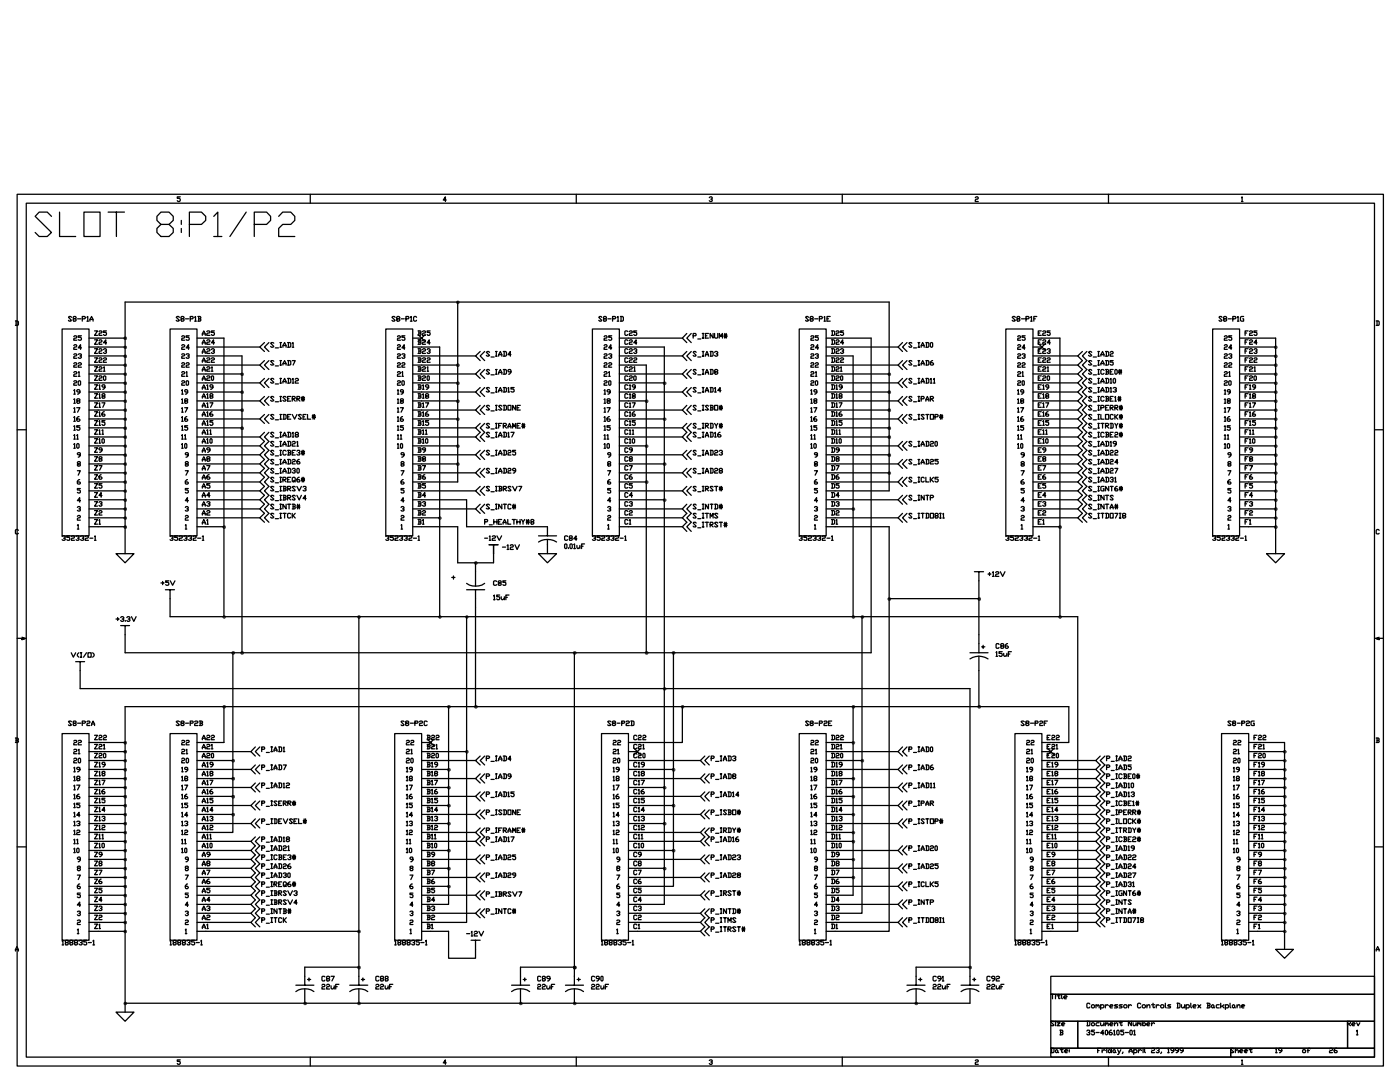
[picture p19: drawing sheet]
<svg xmlns="http://www.w3.org/2000/svg" width="279mm" height="216mm" viewBox="0 0 279 216" stroke-linecap="round" stroke-linejoin="round" font-family="sans-serif">
<g fill="none" stroke="#000" stroke-width=".25">
<path d="M3.4 38.8h272.7v173.9h-272.7zM36 39.3h-.6v.3h.4l.2 .1v.3l-.2 .2h-.3l-.1-.2M61.9 38.8v1.7M89.1 39.9h-.6l.4-.6v.9M115 38.8v1.7M141.6 39.4l.1-.1h.3l.1 .3-.3 .1M142 39.7l.1 .2-.1 .3h-.3l-.1-.2M168.1 38.8v1.7M194.6 39.4l.2-.1h.3l.1 .3-.6 .3v.3h.6M221.2 38.8v1.7M247.8 39.4l.1-.1v.9M5.2 40.5h269.1v170.4h-269.1z"/>
<path d="M10.3 43.2l-.9-.9h-1.6l-.8 .9 3.3 3.2-.9 .8h-1.6l-.8-.8M11.9 42.3v4.9h3.2M16.8 42.3h3.2v4.9h-3.2zM21.6 42.3h3.2M23.2 42.3v4.9M32.1 44.8l-.8-.8v-.8l.8-.9h1.6l.9 .9v.8l-.9 .8h-1.6l-.8 .8v.8l.8 .8h1.6l.9-.8v-.8l-.9-.8M36.2 44v.8M36.2 45.6v.8M37.8 44.8h2.4l.9-.8v-.8l-.9-.9h-2.4v4.9M42.7 43.2l.8-.9v4.9M42.7 47.2h1.6M49.1 42.3l-3.2 4.9"/>
<path d="M50.7 44.8h2.5l.8-.8v-.8l-.8-.9h-2.5v4.9M55.6 43.2l.8-.9h1.6l.8 .9v.8l-.8 .8h-1.6l-.8 .8v1.6h3.2M247.8 40.2h.3M3.1 64h.4l.2 .2v.6l-.6 .1M3.2 64v.9M12.4 65.6h5.4v41.3h-5.4zM14.3 63.3l-.2-.1h-.3l-.1 .1 .6 .6-.2 .2h-.3l-.1-.2M14.7 63.6l-.1-.2 .1-.2h.4l.1 .1-.1 .3-.5 .1 .1 .4h.4l.1-.2-.1-.3M14.7 67.2l.2-.2h.3l.1 .3-.6 .3v.3h.6M14.7 69l.2-.2h.3l.1 .3-.6 .3v.3h.6M14.7 70.7l.2-.1 .4 .1-.1 .3h-.3l-.2 .2v.3h.6M14.7 72.5l.2-.1h.3l.1 .3-.6 .3v.3h.6"/>
<path d="M14.7 74.3l.2-.1h.3l.1 .3-.4 .1-.2 .2v.3h.6M14.7 76.1l.2-.1 .4 .1-.1 .3h-.3l-.2 .2v.3h.6M14.7 77.9l.2-.1v.8M14.7 79.7l.2-.1v.9M14.7 78.6h.3M15.5 80l-.2-.1 .2-.3 .4 .1-.1 .3h-.3l-.2 .2 .2 .3h.3l.1-.2-.1-.3M15.5 63.6h.6M15.6 76.1l.2-.1 .3 .1v.6l-.2 .2-.3-.2zM15.6 70.7l.2-.1 .4 .1v.2l-.3 .1M15.6 72.5l.2-.1h.3l.1 .1-.1 .3-.5 .2v.3h.6M15.6 74.3l.2-.1v.9M15.6 75.1h.3"/>
<path d="M15.9 78.2h-.4l-.2-.1 .2-.3h.3l.1 .1v.4l-.4 .3M16.1 71l.1 .2-.1 .3h-.3l-.2-.2M16.2 67h-.6v.3h.5l.1 .2v.3l-.1 .1-.5-.1M16.2 69.4h-.6l.5-.6v.9M16.4 63.6h.5l.1-.3-.1-.1h-.5v.9M17.3 63.3l.2-.1v.9M17.3 64.1h.3M17.8 74.6h7.2v1.8M17.8 67.5h7.2M17.8 69.2h7.2M17.8 71h7.2M17.8 72.8h7.2"/>
<path d="M17.8 76.4h7.2M17.8 78.2h7.2M17.9 64.1v-.4l.4-.5 .3 .5v.4M17.9 63.7h.7M18.9 66h.6l-.6 .9h.6M18.9 67.8h.6l-.6 .9h.6M18.9 69.6h.6l-.6 .9h.6M18.9 71.4h.6l-.6 .9h.6M18.9 73.2h.6l-.6 .9h.6M18.9 75h.6l-.6 .9h.6M18.9 76.8h.6l-.6 .9h.6M18.9 78.6h.6l-.6 .8h.6"/>
<path d="M19.8 66.2l.1-.2 .5 .2v.1l-.6 .3v.3h.6M19.8 68l.1-.2h.3l.2 .2-.2 .3-.4 .1v.3h.6M19.8 69.8l.1-.2h.3l.2 .2v.1l-.6 .3v.3h.6M19.8 71.5l.1-.1 .5 .1v.2l-.6 .3v.3h.6M19.8 73.4l.1-.2h.3l.2 .2-.2 .2-.4 .2v.3h.6M19.8 75.1l.1-.1 .5 .1v.2l-.6 .3v.3h.6M19.8 76.9l.1-.1v.9M19.8 78.7l.1-.1v.8M19.8 77.7h.3M19.8 79.4h.3M20.5 79l-.1-.1 .1-.3h.3l.1 .3-.5 .3v.1l.4 .1 .1-.1-.1-.3M20.6 75.1l.2-.1 .3 .1v.6l-.2 .2-.3-.2z"/>
<path d="M20.6 69.8l.2-.2h.3l.1 .3-.3 .2M20.6 71.5l.2-.1 .4 .1-.1 .3h-.3l-.2 .2v.3h.6M20.6 73.4l.2-.2v.9M20.6 74.1h.3M20.9 77.2h-.4l-.1-.3 .1-.1 .4 .1v.5l-.4 .3M21.1 70.1l.1 .1-.1 .3h-.3l-.2-.2M21.2 66h-.6v.3l.6 .2-.1 .4h-.3l-.2-.2M21.2 68.4h-.6l.5-.6v.9M25 78.2v1.8h-7.2M25 74.6v-14.3h152.5v14.3M25 76.4v1.8M25 80v14.4"/>
<path d="M33.9 65.6h5.4v41.3h-5.4zM35.8 63.3l-.2-.1h-.3l-.1 .1 .6 .6-.2 .2h-.3l-.1-.2M36.3 63.6l-.2-.2 .2-.2h.3l.1 .2-.1 .2h-.3l-.2 .3 .2 .2h.3l.1-.2-.1-.3M36.3 67.2l.1-.2h.3l.2 .2-.2 .3-.4 .1v.3h.6M36.3 69l.1-.2h.3l.2 .2-.2 .2h-.3l-.1 .2v.3h.6M36.3 70.7l.1-.1 .5 .1-.2 .3h-.3l-.1 .5h.6M36.3 72.5l.1-.1h.3l.2 .1-.2 .3-.4 .2v.3h.6M36.3 74.3l.1-.1h.3l.2 .1v.2l-.6 .3v.3h.6M36.3 76.1l.1-.1 .5 .1v.2l-.6 .3v.3h.6M36.3 77.9l.1-.1v.8M36.3 79.7l.1-.1v.9M36.3 78.6h.3"/>
<path d="M37 80l-.1-.1 .1-.3 .5 .1v.2l-.6 .3 .1 .3h.3l.2-.2-.2-.3M37 63.6h.6M37.2 76.1l.1-.1 .3 .1v.6l-.1 .2-.3-.2zM37.2 70.7l.4-.1 .2 .3-.3 .1M37.2 72.5l.1-.1h.3l.2 .3-.6 .3v.3h.6M37.2 74.3l.1-.1v.9M37.2 75.1h.3M37.5 78.2h-.5l-.1-.1 .1-.3h.3l.2 .1v.4l-.5 .3M37.6 71l.2 .2-.2 .3h-.3l-.1-.2M37.8 67h-.6v.3h.4l.2 .2-.2 .4-.4-.1M37.8 69.4h-.6l.4-.6v.9M38 63.6h.4l.2-.3-.2-.1h-.4v.9"/>
<path d="M38.9 63.3l.1-.1v.9M38.9 64.1h.3M39.3 67.5h5.4v37.6M39.3 69.2h12.5M39.3 71h9v59.2M39.3 72.8h12.5M39.3 74.6h9M39.3 76.4h12.5M39.3 78.2h9M39.3 80h12.5M39.5 63.2h.5l.1 .1-.1 .3M39.7 63.6h.3l.1 .3-.1 .2h-.5"/>
<path d="M39.7 63.2v.9M40.4 66.9l.3-.9 .3 .9M40.4 68.7l.3-.9 .3 .9M40.4 70.5l.3-.9 .3 .9M40.4 72.3l.3-.9 .3 .9M40.4 74.1l.3-.9 .3 .9M40.4 75.9l.3-.9 .3 .9M40.4 77.7l.3-.9 .3 .9M40.4 79.4l.3-.8 .3 .8M40.4 66.6h.6M40.4 68.4h.6M40.4 70.2h.6"/>
<path d="M40.4 72h.6M40.4 73.8h.6M40.4 75.6h.6M40.4 77.4h.6M40.4 79.2h.6M41.3 66.2l.1-.2 .5 .2-.2 .3h-.3l-.1 .1v.3h.6M41.3 68l.1-.2h.3l.2 .2-.2 .3-.4 .1v.3h.6M41.3 69.8l.1-.2h.3l.2 .2-.2 .3h-.3l-.1 .1v.3h.6M41.3 71.5l.1-.1 .5 .1-.2 .3h-.3l-.1 .2v.3h.6M41.3 73.4l.1-.2h.3l.2 .2-.2 .2-.4 .2v.3h.6M41.3 75.1l.1-.1 .5 .1-.2 .3h-.3l-.1 .2v.3h.6M41.3 76.9l.1-.1v.9"/>
<path d="M41.3 78.7l.1-.1v.8M41.3 77.7h.3M41.3 79.4h.3M42 79l-.1-.1 .1-.3h.3l.2 .3-.2 .1h-.3l-.1 .3 .4 .1 .2-.1-.2-.3M42.2 75.1l.1-.1 .3 .1-.1 .8-.3-.2zM42.2 69.8l.1-.2h.3l.2 .3-.3 .2M42.2 71.5l.1-.1 .5 .1-.2 .3h-.3l-.1 .5h.6M42.2 73.4l.1-.2v.9M42.2 74.1h.3M42.5 77.2h-.5l-.1-.1 .1-.3 .5 .1v.5l-.5 .3M42.6 70.1l.2 .1-.2 .3h-.3l-.1-.2M42.8 66h-.6v.3l.6 .2v.2l-.2 .2h-.3l-.1-.2"/>
<path d="M42.8 68.4h-.6l.4-.6v.9M52.8 75.5l-1 .9 1 .9M52.8 79.1l-1 .9 1 .9M52.8 72l-1 .8 1 .9M52.8 68.4l-1 .8 1 .9M53.7 75.5l-.9 .9 .9 .9M53.7 79.1l-.9 .9 .9 .9M53.7 72l-.9 .8 .9 .9M53.7 68.4l-.9 .8 .9 .9M54.6 75.7l-.1-.2h-.3l-.2 .2 .6 .6-.1 .1h-.3l-.2-.1M54.6 79.3l-.1-.2h-.3l-.2 .2 .6 .6-.1 .1h-.3l-.2-.1M54.6 72.1l-.1-.1-.5 .1 .6 .6-.1 .1-.5-.1"/>
<path d="M54.6 68.5l-.1-.1-.5 .1 .6 .6-.1 .2h-.3l-.2-.2M54.9 76.6h.7M54.9 73h.7M54.9 69.4h.7M55.9 72.8h.3M55.9 79.1h.3M55.9 75.5h.3M55.9 76.4h.3M55.9 72h.3M55.9 68.4h.3M55.9 69.3h.3M56 68.4v.9"/>
<path d="M56 72v.8M56 75.5v.9M56 79.1v.9M56.5 76.4v-.3l.3-.6 .3 .9M56.5 72.8v-.3l.3-.5 .3 .8M56.5 69.3v-.3l.3-.6 .3 .6v.3M56.5 76.1h.6M56.5 72.5h.6M56.5 69h.6M57.1 79.3l-.2-.2h-.3l-.1 .2 .6 .6-.2 .1h-.3l-.1-.1M57.4 75.5h.5l.1 .2v.6l-.1 .1h-.5M57.4 72l.6 .1v.6l-.6 .1"/>
<path d="M57.4 68.4l.6 .1v.6l-.1 .2h-.5M57.4 79.6h.3M57.6 68.4v.9M57.6 72v.8M57.6 75.5v.9M58 79.1h-.6v.9h.6M58.3 75.7l.2-.2v.9M58.3 79.6h.5l.1-.3-.1-.2h-.5v.9M58.3 72h.6l-.4 .8M58.3 68.5l.2-.1v.9M58.3 76.4h.3M58.3 69.3h.3"/>
<path d="M58.5 79.6l.4 .4M58.9 75.7l.2-.2h.3l.2 .2-.2 .3h-.3l-.2 .1v.3h.7M59.3 79.6h.4l.1-.3-.1-.2h-.4v.9M59.4 79.6l.4 .4M60.1 79.4h.7M60.1 79.7h.7M60.3 79.1v.9M60.6 79.1v.9M77 65.6h5.4v41.3h-5.4zM78.9 63.3l-.2-.1h-.3l-.2 .1 .7 .6-.2 .2h-.3l-.2-.2M79.3 63.6l-.1-.2 .1-.2h.3l.2 .2-.2 .2h-.3l-.1 .3 .1 .2h.3l.2-.2-.2-.3M79.3 67.2l.1-.2h.3l.2 .2-.2 .3-.4 .1v.3h.6"/>
<path d="M79.3 69l.1-.2h.3l.2 .2-.2 .2h-.3l-.1 .2v.3h.6M79.3 70.7l.1-.1 .5 .1-.2 .3h-.3l-.1 .5h.6M79.3 72.5l.1-.1h.3l.2 .1-.2 .3-.4 .2v.3h.6M79.3 74.3l.1-.1h.3l.2 .1v.2l-.6 .3v.3h.6M79.3 76.1l.1-.1 .5 .1v.2l-.6 .3v.3h.6M79.3 77.9l.1-.1v.8M79.3 79.7l.1-.1v.9M79.3 78.6h.3M80 80l-.1-.1 .1-.3 .5 .1v.2l-.6 .3 .1 .3h.3l.2-.2-.2-.3M80.1 63.6h.6M80.2 70.7l.5-.1 .1 .3-.3 .1M80.2 72.5l.1-.1h.4l.1 .3-.6 .3v.3h.6"/>
<path d="M80.2 74.3l.1-.1v.9M80.2 75.1h.3M80.3 76l.4 .1v.6l-.2 .2-.3-.2v-.6zM80.5 78.2h-.5l-.1-.1 .1-.3h.3l.2 .1v.4l-.5 .3M80.7 71l.1 .2-.1 .3h-.4l-.1-.2M80.8 67h-.6v.3h.5l.1 .2-.1 .4-.5-.1M80.8 69.4h-.6l.5-.6v.9M81 63.6h.5l.1-.3-.1-.1h-.5v.9M81.9 63.3l.2-.1v.9M81.9 64.1h.3M82.4 67.5h1.7M82.4 69.2h5.3v53.9"/>
<path d="M82.4 71h12.5M82.4 72.8h8.9M82.4 74.6h12.5M82.4 76.4h8.9M82.4 78.2h12.5M82.4 80h8.9M83.1 63.3l-.1-.1h-.3l-.2 .1v.6l.2 .2h.3l.1-.2M83.4 66h.5l.1 .2-.1 .3M83.4 67.8h.5l.1 .2-.1 .3M83.4 69.6h.5l.1 .2-.1 .3M83.4 71.4h.5l.1 .1-.1 .3M83.4 73.2h.5l.1 .2-.1 .2"/>
<path d="M83.4 75h.5l.1 .1-.1 .3M83.4 76.8h.5l.1 .1-.1 .3M83.4 78.6h.5l.1 .1-.1 .3M83.4 66.7l1.5 1.5M83.6 66.5h.3l.1 .2-.1 .2h-.5M83.6 68.3h.3l.1 .3-.6 .1M83.6 70.1h.3l.1 .2-.1 .2h-.5M83.6 71.8h.3l.1 .3-.1 .2h-.5M83.6 73.6h.3l.1 .3-.6 .2M83.6 75.4h.3l.1 .3-.1 .2h-.5M83.6 77.2h.3l.1 .3-.6 .2M83.6 79h.3l.1 .3-.6 .1"/>
<path d="M83.6 66v.9M83.6 67.8v.9M83.6 69.6v.9M83.6 71.4v.9M83.6 73.2v.9M83.6 75v.9M83.6 76.8v.9M83.6 78.6v.8M84.3 66.2l.2-.2 .4 .2-.1 .3h-.3l-.2 .1v.3h.6M84.3 68l.2-.2h.3l.1 .3-.6 .3v.3h.6M84.3 69.8l.2-.2h.3l.1 .3-.6 .3v.3h.6M84.3 71.5l.2-.1 .4 .1-.1 .3h-.3l-.2 .2v.3h.6"/>
<path d="M84.3 73.4l.2-.2h.3l.1 .3-.6 .3v.3h.6M84.3 75.1l.2-.1 .4 .1-.1 .3h-.3l-.2 .2v.3h.6M84.3 76.9l.2-.1v.9M84.3 78.7l.2-.1v.8M84.3 77.7h.3M84.3 79.4h.3M84.9 66.7l-1.5 1.5M85.1 79l-.2-.1 .2-.3h.3l.1 .3-.1 .1h-.3l-.2 .3 .5 .1 .1-.1-.1-.3M85.2 75.1l.2-.1 .3 .1-.2 .8-.3-.2zM85.2 69.8l.2-.2h.3l.1 .3-.3 .2M85.2 71.5l.2-.1 .4 .1-.1 .3h-.3l-.2 .5h.6M85.2 73.4l.2-.2v.9"/>
<path d="M85.2 74.1h.3M85.5 77.2h-.4l-.2-.3 .2-.1 .4 .1v.5l-.4 .3M85.7 70.1l.1 .1-.1 .3h-.3l-.2-.2M85.8 66h-.6v.3l.6 .2v.2l-.1 .2h-.3l-.2-.2M85.8 68.4h-.6l.5-.6v.9M91.3 60.3v35.9h-8.9M95.8 73.7l-.9 .9 .9 .9M95.8 77.3l-.9 .9 .9 .9M95.8 70.1l-.9 .9 .9 1M96.7 73.7l-.9 .9 .9 .9M96.7 77.3l-.9 .9 .9 .9M96.7 70.1l-.9 .9 .9 1"/>
<path d="M97.7 73.9l-.2-.2h-.3l-.1 .2 .6 .6-.2 .2h-.3l-.1-.2M97.7 77.5l-.2-.2-.4 .2 .6 .6-.2 .1-.4-.1M97.7 70.3l-.2-.2h-.3l-.1 .2 .6 .6-.2 .2h-.3l-.1-.2M98 74.8h.6M98 78.4h.6M98 71.2h.6M98.9 71.1h.3M98.9 78.2h.3M98.9 73.7h.3M98.9 74.7h.3M98.9 77.3h.3M98.9 70.1h.3"/>
<path d="M99 70.1v1M99 73.7v1M99 77.3v.9M99.5 74.7v-.4l.4-.6 .3 .6v.4M99.5 78.2v-.3l.4-.6 .3 .9M99.5 71.1v-.3l.4-.7 .3 1M99.5 74.3h.7M99.5 77.9h.7M99.5 70.8h.7M100.4 73.7h.5l.2 .2v.6l-.2 .2h-.5M100.4 77.3l.7 .2v.6l-.7 .1M100.4 70.1h.5l.2 .2v.6l-.2 .2h-.5"/>
<path d="M100.6 70.1v1M100.6 73.7v1M100.6 77.3v.9M101.4 77.5l.1-.2v.9M101.4 78.2h.3M102 74.2h-.5l-.1-.2 .1-.3h.3l.2 .2v.4l-.5 .4M102 70.8h-.6l.4-.7v1M102.6 77.3h-.6v.3h.4l.2 .2v.3l-.2 .1-.4-.1M118.2 65.6h5.4v41.3h-5.4zM120.1 63.3l-.1-.1h-.3l-.2 .1 .6 .6-.1 .2h-.3l-.2-.2M120.6 63.6l-.2-.2 .2-.2h.3l.1 .1-.1 .3-.5 .1 .2 .4h.3l.1-.2-.1-.3M120.6 67.2l.1-.2h.3l.1 .3-.5 .3v.3h.5"/>
<path d="M120.6 69l.1-.2h.3l.1 .3-.5 .3v.3h.5M120.6 70.7l.1-.1 .4 .1-.1 .3h-.3l-.1 .2v.3h.5M120.6 72.5l.1-.1h.3l.1 .3-.5 .3v.3h.5M120.6 74.3l.1-.1h.3l.1 .3-.4 .1-.1 .2v.3h.5M120.6 76.1l.1-.1 .4 .1-.1 .3h-.3l-.1 .2v.3h.5M120.6 77.9l.1-.1v.8M120.6 79.7l.1-.1v.9M120.6 78.6h.3M121.3 80l-.2-.1 .2-.3 .5 .1-.2 .3h-.3l-.2 .2 .2 .3h.3l.2-.2-.2-.3M121.3 63.6h.7M121.5 76.1l.1-.1 .3 .1v.6l-.1 .2-.3-.2zM121.5 70.7l.1-.1 .5 .1v.2l-.3 .1"/>
<path d="M121.5 72.5l.1-.1h.3l.2 .1-.2 .3-.4 .2v.3h.6M121.5 74.3l.1-.1v.9M121.5 75.1h.3M121.8 78.2h-.5l-.2-.1 .2-.3h.3l.2 .1v.4l-.5 .3M121.9 71l.2 .2-.2 .3h-.3l-.1-.2M122.1 67h-.6v.3h.4l.2 .2v.3l-.2 .1-.4-.1M122.1 69.4h-.6l.4-.6v.9M122.2 63.6h.5l.2-.3-.2-.1h-.5v.9M123.2 63.3l.1-.1v.9M123.2 64.1h.3M123.6 72.8h5.4v16.2M123.6 69.2h9v87.9h-7.2"/>
<path d="M123.6 67.5h12.6M123.6 71h12.6M123.6 74.6h12.6M123.6 76.4h9M123.6 78.2h12.6M123.6 80h5.4M123.8 63.2h.4l.2 .1v.6l-.2 .2h-.4M123.9 63.2v.9M125.3 66.2l-.2-.2-.4 .2 .1 .7h.3l.2-.2M125.3 68l-.2-.2h-.3l-.1 .2v.6l.1 .1 .5-.1M125.3 69.8l-.2-.2h-.3l-.1 .2 .1 .7h.3l.2-.2M125.3 71.5l-.2-.1-.4 .1 .1 .8h.3l.2-.2"/>
<path d="M125.3 73.4l-.2-.2h-.3l-.1 .2v.5l.1 .2 .5-.2M125.3 75.1l-.2-.1-.4 .1 .1 .8h.3l.2-.2M125.3 76.9l-.2-.1-.4 .1v.6l.1 .2 .5-.2M125.3 78.7l-.2-.1h-.3l-.1 .1v.6l.1 .1 .5-.1M125.6 66.2l.2-.2 .4 .2-.1 .3h-.3l-.2 .1v.3h.6M125.6 68l.2-.2h.3l.1 .3-.6 .3v.3h.6M125.6 69.8l.2-.2h.3l.1 .3-.6 .3v.3h.6M125.6 71.5l.2-.1 .4 .1-.1 .3h-.3l-.2 .2v.3h.6M125.6 73.4l.2-.2h.3l.1 .3-.6 .3v.3h.6M125.6 75.1l.2-.1 .4 .1-.1 .3h-.3l-.2 .2v.3h.6M125.6 76.9l.2-.1v.9M125.6 78.7l.2-.1v.8"/>
<path d="M125.6 77.7h.3M125.6 79.4h.3M126.4 79l-.2-.1 .2-.3h.3l.1 .3-.6 .3v.1l.5 .1 .1-.1-.1-.3M126.5 75.1l.2-.1 .2 .1v.6l-.1 .2-.3-.2zM126.5 69.8l.2-.2h.2l.2 .3-.3 .2M126.5 71.5l.2-.1 .4 .1-.2 .3h-.2l-.2 .2v.3h.6M126.5 73.4l.2-.2v.9M126.5 74.1h.3M126.8 77.2h-.4l-.2-.3 .2-.1 .4 .1v.5l-.4 .3M126.9 70.1l.2 .1-.2 .3h-.2l-.2-.2M127.1 66h-.6v.3l.6 .2-.2 .4h-.2l-.2-.2M127.1 68.4h-.6l.4-.6v.9"/>
<path d="M137.1 66.5l-.9 1 .9 .9M137.1 73.7l-.9 .9 .9 .9M137.1 77.3l-.9 .9 .9 .9M137.1 70.1l-.9 .9 .9 1M138 66.5l-.9 1 .9 .9M138 73.7l-.9 .9 .9 .9M138 77.3l-.9 .9 .9 .9M138 70.1l-.9 .9 .9 1M138.3 67h.5l.1-.3-.1-.2h-.5v1M138.9 73.9l-.1-.2h-.3l-.2 .2 .6 .6-.1 .2h-.3l-.2-.2M138.9 77.5l-.1-.2-.5 .2 .6 .6-.1 .1-.5-.1M138.9 70.3l-.1-.2h-.3l-.2 .2 .6 .6-.1 .2h-.3l-.2-.2"/>
<path d="M139.3 67.6h.6M139.3 74.8h.6M139.3 78.4h.6M139.3 71.2h.6M140.2 67.5h.3M140.2 71.1h.3M140.2 78.2h.3M140.2 66.5h.3M140.2 73.7h.3M140.2 74.7h.3M140.2 77.3h.3M140.2 70.1h.3"/>
<path d="M140.3 66.5v1M140.3 70.1v1M140.3 73.7v1M140.3 77.3v.9M140.8 74.7v-.4l.3-.6 .3 .6v.4M140.8 78.2l.3-.9 .3 .9M140.8 71.1l.3-1 .3 1M140.8 67h.3M140.8 74.3h.6M140.8 77.9h.6M140.8 70.8h.6M141.4 66.5h-.6v1h.6"/>
<path d="M141.7 73.7h.5l.1 .2-.1 .8h-.5M141.7 77.3l.6 .2v.6l-.6 .1M141.7 70.1h.5l.1 .2-.1 .8h-.5M141.8 70.1v1M141.8 73.7v1M141.8 77.3v.9M142.3 66.5v1l-.6-1v1M142.6 66.5v.8l.2 .2 .4-.2v-.8M142.6 77.5l.2-.2v.9M142.6 70.3l.2-.2h.3l.1 .3-.3 .2M142.6 78.2h.3M142.8 74.2l-.2-.2 .2-.3h.3l.1 .3-.1 .2h-.3l-.2 .3 .2 .2h.3l.1-.2-.1-.3"/>
<path d="M143.1 70.6l.1 .2-.1 .3h-.3l-.2-.2M143.5 67.5v-1l.4 .7 .3-.7v1M143.9 77.9h-.7l.5-.6v.9M144.5 67.2h.6M144.5 66.9h.6M144.6 66.5v1M144.9 66.5v1M159.5 65.6h5.4v41.3h-5.4zM161.4 63.3l-.2-.1h-.3l-.1 .1 .6 .6-.2 .2h-.3l-.1-.2M161.8 63.6l-.1-.2 .1-.2h.3l.2 .2-.2 .2h-.3l-.1 .3 .1 .2h.3l.2-.2-.2-.3M161.8 67.2l.2-.2h.3l.1 .3-.1 .2h-.3l-.2 .4h.6M161.8 69l.2-.2h.3l.1 .3-.1 .1h-.3l-.2 .5h.6"/>
<path d="M161.8 70.7l.2-.1 .4 .1-.1 .3h-.3l-.2 .5h.6M161.8 72.5l.2-.1h.3l.1 .3-.6 .3v.3h.6M161.8 74.3l.2-.1h.3l.1 .3-.4 .1-.2 .5h.6M161.8 76.1l.2-.1 .4 .1-.1 .3h-.3l-.2 .2v.3h.6M161.8 77.9l.2-.1v.8M161.8 79.7l.2-.1v.9M161.8 78.6h.3M162.6 80l-.2-.3 .5-.1 .1 .3-.6 .3 .2 .3h.3l.1-.2-.1-.3M162.6 63.6h.6M162.7 76.1l.2-.1 .3 .1v.6l-.2 .2-.3-.2zM162.7 70.7l.5-.1 .1 .3-.3 .1M162.7 72.5l.2-.1h.3l.1 .3-.6 .3v.3h.6"/>
<path d="M162.7 74.3l.2-.1v.9M162.7 75.1h.3M163 78.2h-.4l-.2-.1 .2-.3h.3l.1 .1v.4l-.4 .3M163.2 71l.1 .2-.1 .3h-.3l-.2-.2M163.3 67h-.6v.3h.5l.1 .2-.1 .4-.5-.1M163.3 69.4h-.6l.5-.6v.9M163.5 63.6h.5l.1-.3-.1-.1h-.5v.9M164.5 63.3l.1-.1v.9M164.5 64.1h.3M164.9 74.6h12.6v3.6M164.9 67.5h9v62.7h-148.9v-5.4M164.9 69.2h14.3"/>
<path d="M164.9 71h5.4v52.1M164.9 72.8h14.3M164.9 76.4h14.3M164.9 78.2h12.6M164.9 80h14.3M165 63.6h.3M165.7 63.2h-.7v.9h.7M165.9 66l.7 .2v.5l-.2 .2h-.5M165.9 67.8h.5l.2 .2v.6l-.7 .1M165.9 69.6h.5l.2 .2v.5l-.2 .2h-.5M165.9 71.4l.7 .1v.6l-.2 .2h-.5M165.9 73.2h.5l.2 .2v.5l-.7 .2"/>
<path d="M165.9 75l.7 .1v.6l-.2 .2h-.5M165.9 76.8l.7 .1v.6l-.7 .2M165.9 78.6h.5l.2 .1v.6l-.7 .1M166.1 66v.9M166.1 67.8v.9M166.1 69.6v.9M166.1 71.4v.9M166.1 73.2v.9M166.1 75v.9M166.1 76.8v.9M166.1 78.6v.8M166.9 66.2l.1-.2 .5 .2v.1l-.6 .3v.3h.6"/>
<path d="M166.9 68l.1-.2h.3l.2 .2-.2 .3-.4 .1v.3h.6M166.9 69.8l.1-.2h.3l.2 .2v.1l-.6 .3v.3h.6M166.9 71.5l.1-.1 .5 .1-.2 .3h-.3l-.1 .5h.6M166.9 73.4l.1-.2h.3l.2 .2-.2 .2-.4 .2v.3h.6M166.9 75.1l.1-.1 .5 .1v.2l-.6 .3v.3h.6M166.9 76.9l.1-.1v.9M166.9 78.7l.1-.1v.8M166.9 77.7h.3M166.9 79.4h.3M167.6 79l-.1-.1 .1-.3h.3l.2 .3-.2 .1h-.3l-.1 .3 .4 .1 .2-.1-.2-.3M167.8 75.1l.1-.1 .3 .1-.1 .8-.3-.2zM167.8 69.8l.1-.2h.3l.1 .3-.2 .2"/>
<path d="M167.8 71.5l.1-.1 .4 .1-.1 .3h-.3l-.1 .5h.5M167.8 73.4l.1-.2v.9M167.8 74.1h.3M168.1 77.2h-.5l-.1-.1 .1-.3 .5 .1v.5l-.5 .3M168.2 70.1l.1 .1-.1 .3h-.3l-.1-.2M168.3 66h-.5v.3l.5 .2v.2l-.1 .2h-.3l-.1-.2M168.3 68.4h-.5l.4-.6v.9M177.5 78.2v19.7h-12.6M180.1 79.1l-.9 .9 .9 .9M180.1 75.5l-.9 .9 .9 .9M180.1 72l-.9 .8 .9 .9M180.1 68.4l-.9 .8 .9 .9"/>
<path d="M181 79.1l-.9 .9 .9 .9M181 75.5l-.9 .9 .9 .9M181 72l-.9 .8 .9 .9M181 68.4l-.9 .8 .9 .9M182 79.3l-.1-.2h-.4l-.1 .2 .6 .6-.1 .1h-.4l-.1-.1M182 75.7l-.1-.2h-.4l-.1 .2 .6 .6-.1 .1h-.4l-.1-.1M182 72.1l-.1-.1-.5 .1 .6 .6-.1 .1-.5-.1M182 68.5l-.1-.1-.5 .1 .6 .6-.1 .2h-.4l-.1-.2M182.3 76.6h.6M182.3 73h.6M182.3 69.4h.6M183.2 72.8h.3"/>
<path d="M183.2 79.1h.3M183.2 75.5h.3M183.2 76.4h.3M183.2 72h.3M183.2 68.4h.3M183.2 69.3h.3M183.4 68.4v.9M183.4 72v.8M183.4 75.5v.9M183.4 79.1v.9M183.8 79.6h.5l.1-.3-.1-.2h-.5v.9M183.8 76.4l.3-.9 .3 .9"/>
<path d="M183.8 72.8l.3-.8 .3 .8M183.8 69.3v-.3l.3-.6 .3 .6v.3M183.8 76.1h.6M183.8 72.5h.6M183.8 69h.6M184.8 75.5h.4l.2 .2-.2 .7h-.4M184.8 72l.6 .1v.6l-.6 .1M184.8 68.4l.6 .1v.6l-.2 .2h-.4M184.8 79.7h.6M184.9 68.4v.9M184.9 72v.8M184.9 75.5v.9"/>
<path d="M185.7 68.5l.1-.1 .3 .1-.1 .8-.3-.2zM185.7 79.6h.4l.2-.3-.2-.2h-.4v.9M185.7 75.7l.1-.2v.9M185.7 76.4h.3M185.8 79.6l.5 .4M186.1 72l-.4 .3v.4l.1 .1 .5-.1-.2-.3h-.4M186.3 75.7l.2-.2v.9M186.3 76.4h.3M200.7 65.6h5.5v41.3h-5.5zM202.6 63.3l-.1-.1h-.3l-.2 .1 .6 .6-.1 .2h-.3l-.2-.2M203.1 63.6l-.2-.2 .2-.2h.3l.1 .2-.6 .3v.2l.2 .2h.3l.1-.2-.1-.3M203.1 67.2l.1-.2h.3l.2 .2-.2 .3-.4 .1v.3h.6"/>
<path d="M203.1 69l.1-.2h.3l.2 .2-.2 .2h-.3l-.1 .5h.6M203.1 70.7l.1-.1 .5 .1-.2 .3h-.3l-.1 .5h.6M203.1 72.5l.1-.1h.3l.2 .1-.2 .3-.4 .2v.3h.6M203.1 74.3l.1-.1h.3l.2 .1-.2 .3h-.3l-.1 .5h.6M203.1 76.1l.1-.1 .5 .1v.2l-.6 .3v.3h.6M203.1 77.9l.1-.1v.8M203.1 79.7l.1-.1v.9M203.1 78.6h.3M203.8 80l-.1-.1 .1-.3 .5 .1v.2l-.6 .3 .1 .3h.3l.2-.2-.2-.3M203.9 63.6h.6M204 70.7l.1-.1 .5 .1v.2l-.3 .1M204 72.5l.1-.1h.3l.2 .1-.2 .3-.4 .2v.3h.6"/>
<path d="M204 74.3l.1-.1v.9M204 75.1h.3M204.1 76l.3 .1v.6l-.1 .2-.3-.2v-.6zM204.3 78.2h-.5l-.1-.1 .1-.3h.3l.2 .1v.4l-.5 .3M204.4 71l.2 .2-.2 .3h-.3l-.1-.2M204.6 67h-.6v.3h.4l.2 .2v.3l-.2 .1-.4-.1M204.6 69.4h-.6l.4-.6v.9M204.8 63.6h.4l.2-.3-.2-.1h-.4v.9M205.7 63.3l.2-.1v.9M205.7 64.1h.3M206.2 67.5h5.3v55.6M206.2 69.2h1.7"/>
<path d="M206.2 71h8.9M206.2 72.8h8.9M206.2 74.6h8.9M206.2 76.4h8.9M206.2 78.2h8.9M206.2 80h8.9M206.3 63.6h.3M206.9 63.2h-.6v.9M207.2 66.5h.3M207.2 68.3h.3M207.2 68.5l1.5 1.5M207.2 70.1h.3"/>
<path d="M207.2 71.8h.3M207.2 73.6h.3M207.2 75.4h.3M207.2 77.2h.3M207.2 79h.3M207.8 66h-.6v.9h.6M207.8 67.8h-.6v.9h.6M207.8 69.6h-.6v.9h.6M207.8 71.4h-.6v.9h.6M207.8 73.2h-.6v.9h.6M207.8 75h-.6v.9h.6M207.8 76.8h-.6v.9h.6"/>
<path d="M207.8 78.6h-.6v.8h.6M208.1 66.2l.2-.2 .4 .2-.1 .3h-.3l-.2 .1v.3h.6M208.1 68l.2-.2h.3l.1 .3-.6 .3v.3h.6M208.1 69.8l.2-.2h.3l.1 .3-.6 .3v.3h.6M208.1 71.5l.2-.1 .4 .1-.1 .3h-.3l-.2 .2v.3h.6M208.1 73.4l.2-.2h.3l.1 .3-.6 .3v.3h.6M208.1 75.1l.2-.1 .4 .1-.1 .3h-.3l-.2 .2v.3h.6M208.1 76.9l.2-.1v.9M208.1 78.7l.2-.1v.8M208.1 77.7h.3M208.1 79.4h.3M208.7 68.5l-1.5 1.5"/>
<path d="M208.9 79l-.2-.1 .2-.3h.3l.1 .3-.6 .3v.1l.5 .1 .1-.1-.1-.3M209 75.1l.2-.1 .3 .1v.6l-.2 .2-.3-.2zM209 69.8l.2-.2h.3l.1 .3-.3 .2M209 71.5l.2-.1 .4 .1-.1 .3h-.3l-.2 .2v.3h.6M209 73.4l.2-.2v.9M209 74.1h.3M209.3 77.2h-.4l-.2-.3 .2-.1 .4 .1v.5l-.4 .3M209.5 70.1l.1 .1-.1 .3h-.3l-.2-.2M209.6 66h-.6v.3l.6 .2-.1 .4h-.3l-.2-.2M209.6 68.4h-.6l.5-.6v.9M216 70.1l-.9 .9 .9 1-.9 .8 .9 .9-.9 .9 .9 .9-.9 .9 .9 .9-.9 .9 .9 .9-.9 .9 .9 .9-.9 .9 .9 .9-.9 .9 .9 .9-.9 .9 .9 .9-.9 .9 .9 .9-.9 .9 .9 .9-.9 .9 .9 .9-.9 .9 .9 .9-.9 .9 .9 .8-.9 1 .9 .9-.9 .8 .9 .9-.9 .9 .9 .9-.9 .9 .9 .9-.9 .9 .9 .9M216.9 70.1l-.9 .9 .9 1-.9 .8 .9 .9-.9 .9 .9 .9-.9 .9 .9 .9-.9 .9 .9 .9-.9 .9 .9 .9-.9 .9 .9 .9-.9 .9 .9 .9-.9 .9 .9 .9-.9 .9 .9 .9-.9 .9 .9 .9-.9 .9 .9 .9-.9 .9 .9 .9-.9 .9 .9 .8-.9 1 .9 .9-.9 .8 .9 .9-.9 .9 .9 .9-.9 .9 .9 .9-.9 .9 .9 .9"/>
<path d="M217.9 73.9l-.2-.2h-.3l-.2 .2 .7 .6-.2 .2h-.3l-.2-.2M217.9 77.5l-.2-.2-.5 .2 .7 .6-.2 .1-.5-.1M217.9 79.3l-.2-.2h-.3l-.2 .2 .7 .6-.2 .1h-.3l-.2-.1M217.9 75.7l-.2-.2h-.3l-.2 .2 .7 .6-.2 .1h-.3l-.2-.1M217.9 72.1l-.2-.1-.5 .1 .7 .6-.2 .1-.5-.1M217.9 70.3l-.2-.2h-.3l-.2 .2 .7 .6-.2 .2h-.3l-.2-.2M218.2 76.6h.6M218.2 73h.6M218.2 74.8h.6M218.2 78.4h.6M218.2 71.2h.6M219.1 71.1h.3"/>
<path d="M219.1 72.8h.3M219.1 78.2h.3M219.1 79.1h.3M219.1 75.5h.3M219.1 76.4h.3M219.1 72h.3M219.1 73.7h.3M219.1 74.7h.3M219.1 77.3h.3M219.1 70.1h.3M219.2 70.1v1M219.2 72v.8"/>
<path d="M219.2 73.7v1M219.2 75.5v.9M219.2 77.3v.9M219.2 79.1v.9M219.7 78.2v-.3l.3-.6 .3 .9M219.7 76.4v-.3l.3-.6 .3 .9M219.7 72.8v-.3l.3-.5 .3 .8M219.7 71.1v-.3l.3-.7 .3 1M219.7 76.1h.6M219.7 72.5h.6M219.7 77.9h.6M219.7 70.8h.6"/>
<path d="M220.3 73.9l-.1-.2h-.3l-.2 .2v.6l.2 .2h.3l.1-.2M220.3 79.3l-.1-.2h-.3l-.2 .2v.6l.2 .1h.3l.1-.1M220.6 73.7h.5l.2 .2-.2 .3M220.6 77.3l.7 .2v.6l-.7 .1M220.6 79.1h.5l.2 .2-.2 .3M220.6 75.5h.5l.2 .2v.6l-.2 .1h-.5M220.6 72l.7 .1v.6l-.7 .1M220.6 70.1h.5l.2 .2v.6l-.2 .2h-.5M220.8 74.2h.3l.2 .3-.2 .2h-.5M220.8 79.6h.3l.2 .3-.2 .1h-.5M220.8 70.1v1M220.8 72v.8"/>
<path d="M220.8 73.7v1M220.8 75.5v.9M220.8 77.3v.9M220.8 79.1v.9M221.6 77.5l.1-.2v.9M221.6 75.7l.1-.2v.9M221.6 70.3l.1-.2h.3l.2 .3-.6 .4v.3h.6M221.6 78.2h.3M221.6 76.4h.3M221.6 79.6h.3M221.6 74.2h.3M222.2 75.7l.1-.2 .3 .2-.1 .7-.3-.1z"/>
<path d="M222.2 73.7h-.6v1h.6M222.2 77.5l.1-.2 .5 .2v.1l-.3 .2M222.2 79.1h-.6v.9h.6M222.2 72h-.6v.3l.6 .1-.2 .4-.4-.1M222.5 79.3l.1-.2v.9M222.6 73.7l.4 .2v.6l-.2 .2-.3-.2zM222.6 77.8l.2 .1-.2 .3-.4-.1M223.1 79.4h.6M223.1 79.7h.6M223.3 74.3h.5M223.3 74h.5M223.3 79.1v.9"/>
<path d="M223.4 73.7v1M223.6 79.1v.9M223.7 73.7v1M242 65.6h5.4v41.3h-5.4zM243.9 63.3l-.2-.1h-.3l-.1 .1 .6 .6-.2 .2h-.3l-.1-.2M244.3 63.6l-.1-.2 .1-.2h.3l.2 .2-.2 .2h-.3l-.1 .3 .1 .2h.3l.2-.2-.2-.3M244.3 67.2l.2-.2h.3l.1 .3-.6 .3v.3h.6M244.3 69l.2-.2h.3l.1 .3-.6 .3v.3h.6M244.3 70.7l.2-.1 .4 .1-.1 .3h-.3l-.2 .2v.3h.6M244.3 72.5l.2-.1h.3l.1 .3-.6 .3v.3h.6M244.3 74.3l.2-.1h.3l.1 .3-.4 .1-.2 .2v.3h.6M244.3 76.1l.2-.1 .4 .1-.1 .3h-.3l-.2 .2v.3h.6"/>
<path d="M244.3 77.9l.2-.1v.8M244.3 79.7l.2-.1v.9M244.3 78.6h.3M245.1 80l-.2-.1 .2-.3 .4 .1-.1 .3h-.3l-.2 .2 .2 .3h.3l.1-.2-.1-.3M245.1 63.6h.6M245.2 76.1l.2-.1 .3 .1v.6l-.2 .2-.3-.2zM245.2 70.7l.5-.1 .1 .3-.3 .1M245.2 72.5l.2-.1h.3l.1 .3-.6 .3v.3h.6M245.2 74.3l.2-.1v.9M245.2 75.1h.3M245.5 78.2h-.4l-.2-.1 .2-.3h.3l.1 .1v.4l-.4 .3M245.7 71l.1 .2-.1 .3h-.3l-.2-.2"/>
<path d="M245.8 67h-.6v.3h.5l.1 .2-.1 .4-.5-.1M245.8 69.4h-.6l.5-.6v.9M246 63.6h.5l.2-.3-.2-.1h-.5v.9M247 63.3l.1-.1v.9M247 64.1h.3M247.4 72.8h7.2v1.8M247.4 78.2h7.2v1.8M247.4 67.5h7.2v5.3M247.4 69.2h7.2M247.4 71h7.2M247.4 74.6h7.2M247.4 76.4h7.2"/>
<path d="M247.4 80h7.2M248.2 63.2h-.5l-.1 .1v.6l.1 .2h.5v-.5h-.2M248.5 66.5h.3M248.5 68.3h.3M248.5 70.1h.3M248.5 71.8h.3M248.5 73.6h.3M248.5 75.4h.3M248.5 77.2h.3M248.5 79h.3M249.1 66h-.6v.9M249.1 67.8h-.6v.9"/>
<path d="M249.1 69.6h-.6v.9M249.1 71.4h-.6v.9M249.1 73.2h-.6v.9M249.1 75h-.6v.9M249.1 76.8h-.6v.9M249.1 78.6h-.6v.8M249.4 66.2l.1-.2 .5 .2v.1l-.6 .3v.3h.6M249.4 68l.1-.2h.3l.2 .2-.2 .3-.4 .1v.3h.6M249.4 69.8l.1-.2h.3l.2 .2v.1l-.6 .3v.3h.6M249.4 71.5l.1-.1 .5 .1v.2l-.6 .3v.3h.6M249.4 73.4l.1-.2h.3l.2 .2-.2 .2-.4 .2v.3h.6M249.4 75.1l.1-.1 .5 .1v.2l-.6 .3v.3h.6"/>
<path d="M249.4 76.9l.1-.1v.9M249.4 78.7l.1-.1v.8M249.4 77.7h.3M249.4 79.4h.3M250.1 79l-.1-.1 .1-.3h.3l.2 .3-.2 .1h-.3l-.1 .3 .4 .1 .2-.1-.2-.3M250.3 75.1l.1-.1 .3 .1v.6l-.1 .2-.3-.2zM250.3 69.8l.1-.2h.3l.2 .3-.3 .2M250.3 71.5l.1-.1 .5 .1-.2 .3h-.3l-.1 .2v.3h.6M250.3 73.4l.1-.2v.9M250.3 74.1h.3M250.6 77.2h-.5l-.1-.1 .1-.3 .5 .1v.5l-.5 .3M250.7 70.1l.2 .1-.2 .3h-.3l-.1-.2"/>
<path d="M250.9 66h-.6v.3l.6 .2-.2 .4h-.3l-.1-.2M250.9 68.4h-.6l.4-.6v.9M254.6 74.6v3.6M254.6 80v10.8M274.6 64h.5l.1 .2v.6l-.6 .1M274.8 64v.9M3.4 85.8h1.8M14.7 81.5l.2-.1v.8M14.7 83.3l.2-.2v1M14.7 85.1l.2-.1v.8M14.7 86.9l.2-.2v.9M14.7 88.7l.2-.2v.9"/>
<path d="M14.7 80.5h.3M14.7 82.2h.3M14.7 84.1h.3M14.7 85.8h.3M14.7 87.6h.3M14.7 89.4h.3M15.3 81.4h.6l-.4 .8M15.3 86.9l.2-.2v.9M15.3 87.6h.3M15.4 93.9h.6l-.4 .9M15.5 88.5l.3 .2v.6l-.2 .1-.3-.1v-.6zM15.6 92.6l-.2-.2 .2-.3h.3l.1 .3-.6 .3v.2l.5 .1 .1-.1-.1-.3"/>
<path d="M15.8 83.1l-.5 .3v.5l.2 .2h.3l.1-.4-.6-.1M15.9 95.7l-.5 .3v.5l.2 .1 .4-.1-.1-.3h-.5M15.9 85h-.6v.2l.6 .2v.3l-.1 .1h-.3l-.2-.1M16 90.8h-.4l-.2-.3 .2-.2 .4 .2v.4l-.4 .3M16 97.5h-.6v.3h.5l.1 .4-.1 .2-.5-.2M16 99.9h-.6l.5-.6v.9M17.8 81.8h7.2M17.8 83.6h7.2M17.8 85.4h7.2M17.8 87.2h7.2M17.8 89h7.2M17.8 90.8h7.2"/>
<path d="M17.8 92.6h7.2M17.8 94.4h7.2M17.8 97.9h7.2M17.8 99.7h7.2M18.9 80.4h.6l-.6 .9h.6M18.9 82.2h.6l-.6 .8h.6M18.9 83.9h.6l-.6 1h.6M18.9 85.8h.6l-.6 .8h.6M18.9 87.5h.6l-.6 .9h.6M18.9 89.4h.6l-.6 .8h.6M18.9 91.1h.6l-.6 .9h.6M18.9 92.9h.6l-.6 .9h.6"/>
<path d="M18.9 94.7h.6l-.6 .9h.6M18.9 96.5h.6l-.6 .9h.6M18.9 98.3h.6l-.6 .9h.6M19.8 80.5l.1-.1v.9M19.8 82.3l.1-.1v.8M19.8 84.1l.1-.2v1M19.8 85.9l.1-.1v.8M19.8 87.7l.1-.2v.9M19.8 92.9h.6l-.5 .9M19.8 81.3h.3M19.8 83h.3M19.8 84.9h.3"/>
<path d="M19.8 86.6h.3M19.8 88.4h.3M19.9 91.6l-.1-.2 .1-.3 .5 .2v.1l-.6 .3 .1 .3 .5-.1-.2-.3M20.2 94.7l-.4 .3v.5l.1 .1h.3l.2-.3-.2-.1h-.4M20.4 80.4h.5l-.4 .9M20.4 85.9l.1-.1v.8M20.4 89.8h-.5l-.1-.3 .1-.1 .5 .1v.4l-.5 .3M20.4 96.5h-.6v.3h.4l.2 .2v.3l-.2 .1-.4-.1M20.4 98.9h-.6l.4-.6v.9M20.4 86.6h.2M20.5 87.5l.3 .2v.6l-.2 .1-.2-.1v-.6zM20.8 82.2l-.4 .3v.4l.1 .1 .4-.1-.1-.3h-.4"/>
<path d="M20.9 83.9h-.5v.3h.4l.1 .2-.1 .5h-.3l-.1-.2M25 94.4v1.8h-7.2M25 96.2v14.3M36.3 81.5l.1-.1v.8M36.3 83.3l.1-.2v1M36.3 85.1l.1-.1v.8M36.3 86.9l.1-.2v.9M36.3 88.7l.1-.2v.9M36.3 80.5h.3M36.3 82.2h.3M36.3 84.1h.3M36.3 85.8h.3"/>
<path d="M36.3 87.6h.3M36.3 89.4h.3M36.9 81.4h.6l-.5 .8M36.9 86.9l.1-.2v.9M36.9 87.6h.3M37 88.5l.3 .2-.1 .7-.3-.1zM37 93.9h.6l-.5 .9M37.1 92.6l-.1-.2 .1-.3h.3l.2 .2-.2 .3-.4 .1 .1 .3 .5-.1-.2-.3M37.3 83.1l-.4 .3v.5l.1 .2h.3l.2-.2-.2-.3h-.4M37.4 95.7l-.4 .3v.5l.1 .1 .5-.1-.2-.3h-.4M37.5 85h-.6v.2l.6 .2v.3l-.2 .1h-.3l-.1-.1M37.6 90.8h-.5l-.1-.3 .1-.2 .5 .2v.4l-.5 .3"/>
<path d="M37.6 97.5h-.6v.3h.4l.2 .1v.3l-.2 .2-.4-.2M37.6 99.9h-.6l.4-.6v.9M39.3 81.8h9M39.3 83.6h12.5M39.3 85.4h9M39.3 87.2h12.5M39.3 89h12.5M39.3 90.8h12.5M39.3 92.6h12.5M39.3 94.4h12.5M39.3 96.2h12.5M39.3 97.9h12.5"/>
<path d="M39.3 99.7h12.5M40.4 81.3l.3-.9 .3 .9M40.4 83l.3-.8 .3 .8M40.4 84.9l.3-1 .3 1M40.4 86.6l.3-.8 .3 .8M40.4 88.4l.3-.9 .3 .9M40.4 90.2l.3-.8 .3 .8M40.4 92l.3-.9 .3 .9M40.4 93.8l.3-.9 .3 .9M40.4 95.6l.3-.9 .3 .9M40.4 97.4l.3-.9 .3 .9M40.4 99.2v-.3l.3-.6 .3 .6v.3"/>
<path d="M40.4 81h.6M40.4 82.8h.6M40.4 84.6h.6M40.4 86.3h.6M40.4 88.1h.6M40.4 89.9h.6M40.4 91.7h.6M40.4 93.5h.6M40.4 95.3h.6M40.4 97.1h.6M40.4 98.9h.6M41.3 80.5l.1-.1v.9"/>
<path d="M41.3 82.3l.1-.1v.8M41.3 84.1l.1-.2v1M41.3 85.9l.1-.1v.8M41.3 87.7l.1-.2v.9M41.3 92.9h.6l-.5 .9M41.3 81.3h.3M41.3 83h.3M41.3 84.9h.3M41.3 86.6h.3M41.3 88.4h.3M41.4 91.6l-.1-.2 .1-.3 .5 .2-.2 .3h-.3l-.1 .1 .1 .3 .5-.1-.2-.3M41.7 94.7l-.4 .3v.5l.1 .1h.3l.2-.3-.2-.1h-.4"/>
<path d="M41.9 80.4h.6l-.5 .9M41.9 85.9l.1-.1v.8M41.9 89.8h-.5l-.1-.3 .1-.1 .5 .1v.4l-.5 .3M41.9 96.5h-.6v.3h.4l.2 .2v.3l-.2 .1-.4-.1M41.9 98.9h-.6l.4-.6v.9M41.9 86.6h.3M42 87.5l.3 .2v.6l-.1 .1-.3-.1zM42.3 82.2l-.4 .3v.4l.1 .1 .5-.1-.2-.3h-.4M42.5 83.9h-.6v.3h.4l.2 .2v.3l-.2 .2h-.3l-.1-.2M52.8 86.3l-1 .9 1 .9-1 .9 1 .9-1 .9 1 .9-1 .9 1 .9-1 .9 1 .8-1 1 1 .9-1 .8 1 .9-1 .9 1 .9-1 .9 1 .9-1 .9 1 .9M52.8 82.7l-1 .9 1 .9M53.7 86.3l-.9 .9 .9 .9-.9 .9 .9 .9-.9 .9 .9 .9-.9 .9 .9 .9-.9 .9 .9 .8-.9 1 .9 .9-.9 .8 .9 .9-.9 .9 .9 .9-.9 .9 .9 .9-.9 .9 .9 .9"/>
<path d="M53.7 82.7l-.9 .9 .9 .9M54.6 95.4l-.1-.2h-.3l-.2 .2 .6 .6-.1 .2h-.3l-.2-.2M54.6 99l-.1-.2h-.3l-.2 .2 .6 .6-.1 .2h-.3l-.2-.2M54.6 97.2l-.1-.1-.5 .1 .6 .6-.1 .1-.5-.1M54.6 93.6l-.1-.1h-.3l-.2 .1 .6 .6-.1 .2h-.3l-.2-.2M54.6 91.8l-.1-.1-.5 .1 .6 .6-.1 .2-.5-.2M54.6 90l-.1-.1h-.3l-.2 .1 .6 .6-.1 .2h-.3l-.2-.2M54.6 88.2l-.1-.1-.5 .1 .6 .6-.1 .2h-.3l-.2-.2M54.6 86.4l-.1-.1h-.3l-.2 .1 .6 .7-.1 .1-.5-.1M54.6 82.8l-.1-.1-.5 .1 .6 .7-.1 .1h-.3l-.2-.1M54.9 80.2h.7M54.9 96.3h.7"/>
<path d="M54.9 99.9h.7M54.9 98.1h.7M54.9 94.5h.7M54.9 92.7h.7M54.9 91h.7M54.9 89.1h.7M54.9 87.4h.7M54.9 83.8h.7M55.9 83.6h.3M55.9 87.2h.3M55.9 92.6h.3M55.9 96.2h.3"/>
<path d="M55.9 97.9h.3M55.9 91.7h.3M55.9 80h.3M55.9 95.2h.3M55.9 98.8h.3M55.9 99.8h.3M55.9 97.1h.3M55.9 93.5h.3M55.9 94.4h.3M55.9 89.9h.3M55.9 90.8h.3M55.9 88.1h.3"/>
<path d="M55.9 89h.3M55.9 86.3h.3M55.9 82.7h.3M56 82.7v.9M56 86.3v.9M56 88.1v.9M56 89.9v.9M56 91.7v.9M56 93.5v.9M56 95.2v1M56 97.1v.8M56 98.8v1"/>
<path d="M56.5 95.7h.4l.2-.3-.2-.2h-.4v1M56.5 98.8h.4l.2 .2-.2 .3M56.5 97.1l.6 .1-.2 .3M56.5 94.4v-.3l.3-.6 .3 .6v.3M56.5 92.6v-.3l.3-.6 .3 .9M56.5 89v-.3l.3-.6 .3 .6v.3M56.5 87.2v-.3l.3-.6 .3 .9M56.5 82.7l.6 .1v.7l-.2 .1h-.4M56.5 94.1h.6M56.5 92.3h.6M56.5 88.7h.6M56.5 86.9h.6"/>
<path d="M56.6 99.3h.3l.2 .3-.2 .2h-.4M56.6 97.5h.3l.2 .3-.6 .1M56.6 95.7l.5 .5M56.6 82.7v.9M56.6 97.1v.8M56.6 98.8v1M57.1 90l-.2-.1h-.3l-.1 .1v.6l.1 .2h.3l.2-.2M57.4 99.3h.5l.1-.3-.1-.2h-.5v1M57.4 97.5h.5l.1-.3-.6-.1v.8M57.4 93.5h.5l.1 .1v.6l-.1 .2h-.5M57.4 91.7l.6 .1v.6l-.6 .2M57.4 89.9h.5l.1 .1-.1 .3"/>
<path d="M57.4 88.1l.6 .1v.6l-.1 .2h-.5M57.4 86.3h.5l.1 .1v.7l-.6 .1M57.4 95.7h.3M57.4 83.2h.3M57.6 90.3h.3l.1 .3-.1 .2h-.5M57.6 86.3v.9M57.6 88.1v.9M57.6 89.9v.9M57.6 91.7v.9M57.6 93.5v.9M57.6 99.3l.4 .5M57.6 97.5l.4 .4"/>
<path d="M58 95.2h-.6v1h.6M58 82.7h-.6v.9h.6M58.3 93.6l.2-.1h.3l.1 .3-.3 .1M58.3 91.8l.2-.1 .4 .1-.1 .3h-.3l-.2 .2v.3h.6M58.3 88.2l.2-.1 .4 .1-.1 .4-.5 .1v.3h.6M58.3 86.4l.2-.1v.9M58.3 82.7l.5 .9 .5-.9M58.3 87.2h.3M58.3 90.3h.3M58.6 95.9l.2 .1-.3 .2-.2-.2v-.6l.2-.2h.3l.1 .2-.1 .6 .1 .2M58.8 93.9l.1 .2-.1 .3h-.3l-.2-.2M58.9 99l-.1-.2h-.3l-.2 .2 .6 .6-.1 .2h-.3l-.2-.2"/>
<path d="M58.9 97.2l-.1-.1-.5 .1 .6 .6-.1 .1-.5-.1M58.9 89.9h-.6v.9h.6M59.1 86.7l-.2-.1 .2-.3h.3l.2 .3-.5 .1-.2 .4 .5 .1 .2-.1-.2-.4M59.3 98.8l.4 1 .4-1M59.3 97.1l.4 .8 .4-.8M59.3 90l.1-.1h.3l.1 .3-.2 .1M59.3 88.2l.1-.1v.9M59.3 89h.3M59.4 93.5l.3 .1v.6l-.1 .2-.3-.2zM59.7 95.2l-.4 .4 .1 .6h.3l.1-.2-.1-.3h-.4M59.7 91.7l-.4 .3v.4l.4 .2 .1-.2-.1-.3h-.4M59.7 90.3l.1 .2-.1 .3h-.3l-.1-.2"/>
<path d="M60.1 82.8l-.1-.1-.4 .1 .5 .7-.1 .1h-.3l-.1-.1M60.1 95.9h.7M60.1 95.6h.7M60.1 90.5h.7M60.1 90.2h.7M60.3 89.9v.9M60.3 95.2v1M60.5 97.2l.1-.1 .5 .1-.2 .3h-.1M60.5 83.2h.3M60.6 89.9v.9M60.6 95.2v1M60.9 97.5l.2 .2-.2 .2-.4-.1"/>
<path d="M61.1 99.5h-.6l.4-.7v1M61.1 82.7h-.6v.9h.6M61.4 82.7v.9h.6M62.3 83.3h.6M62.3 83h.6M62.5 82.7v.9M62.8 82.7v.9M79.3 81.5l.1-.1v.8M79.3 83.3l.1-.2v1M79.3 85.1l.1-.1v.8M79.3 86.9l.1-.2v.9M79.3 88.7l.1-.2v.9"/>
<path d="M79.3 80.5h.3M79.3 82.2h.3M79.3 84.1h.3M79.3 85.8h.3M79.3 87.6h.3M79.3 89.4h.3M79.9 81.4h.6l-.5 .8M79.9 86.9l.1-.2v.9M79.9 87.6h.3M80 88.5l.3 .2-.1 .7-.3-.1zM80 93.9h.6l-.4 .9M80.2 92.6l-.2-.2 .2-.3h.3l.1 .3-.1 .2h-.3l-.2 .3 .5 .1 .1-.1-.1-.3"/>
<path d="M80.3 83.1l-.4 .3v.5l.1 .2h.3l.2-.2-.2-.3h-.4M80.5 95.7l-.5 .3v.5l.2 .1 .4-.1-.1-.3h-.5M80.5 85h-.6v.2l.6 .2v.3l-.2 .1h-.3l-.1-.1M80.6 90.8h-.4l-.2-.3 .2-.2 .4 .2v.4l-.4 .3M80.6 97.5h-.6v.3h.5l.1 .1v.3l-.1 .2-.5-.2M80.6 99.9h-.6l.5-.6v.9M82.4 81.8h12.5M82.4 83.6h8.9M82.4 85.4h12.5M82.4 87.2h12.5M82.4 89h8.9M82.4 90.8h12.5"/>
<path d="M82.4 92.6h8.9M82.4 94.4h12.5M82.4 97.9h12.5M82.4 99.7h10.7v5.4h16.2v1.8M83.4 80.4h.5l.1 .1-.1 .3M83.4 82.2h.5l.1 .1-.1 .3M83.4 83.9h.5l.1 .2-.1 .3M83.4 85.8h.5l.1 .1-.1 .3M83.4 87.5h.5l.1 .2-.1 .3M83.4 89.4h.5l.1 .1-.1 .3M83.4 91.1h.5l.1 .2-.1 .3M83.4 92.9h.5l.1 .2-.1 .3"/>
<path d="M83.4 94.7h.5l.1 .2-.1 .3M83.4 96.5h.5l.1 .2-.1 .3M83.4 98.3h.5l.1 .2-.1 .3M83.6 80.8h.3l.1 .3-.1 .2h-.5M83.6 82.6h.3l.1 .3-.6 .1M83.6 84.4h.3l.1 .3-.1 .2h-.5M83.6 86.2h.3l.1 .3-.1 .1h-.5M83.6 88h.3l.1 .3-.6 .1M83.6 89.8h.3l.1 .3-.1 .1h-.5M83.6 91.6h.3l.1 .3-.6 .1M83.6 93.4h.3l.1 .3-.6 .1M83.6 95.2h.3l.1 .3-.1 .1h-.5"/>
<path d="M83.6 97h.3l.1 .3-.6 .1M83.6 98.8h.3l.1 .2-.1 .2h-.5M83.6 80.4v.9M83.6 82.2v.8M83.6 83.9v1M83.6 85.8v.8M83.6 87.5v.9M83.6 89.4v.8M83.6 91.1v.9M83.6 92.9v.9M83.6 94.7v.9M83.6 96.5v.9"/>
<path d="M83.6 98.3v.9M84.3 80.5l.2-.1v.9M84.3 82.3l.2-.1v.8M84.3 84.1l.2-.2v1M84.3 85.9l.2-.1v.8M84.3 87.7l.2-.2v.9M84.3 92.9h.6l-.4 .9M84.3 81.3h.3M84.3 83h.3M84.3 84.9h.3M84.3 86.6h.3M84.3 88.4h.3"/>
<path d="M84.5 91.6l-.2-.2 .2-.3 .4 .2-.1 .3h-.3l-.2 .1 .2 .3 .4-.1-.1-.3M84.8 94.7l-.5 .3v.5l.2 .1h.3l.1-.1-.1-.3h-.5M84.9 80.4h.6l-.4 .9M84.9 85.9l.2-.1v.8M84.9 89.8h-.4l-.2-.3 .2-.1 .4 .1v.4l-.4 .3M84.9 96.5h-.6v.3h.5l.1 .5-.1 .1-.5-.1M84.9 98.9h-.6l.5-.6v.9M84.9 86.6h.3M85.1 87.5l.3 .2v.6l-.2 .1-.3-.1v-.6zM85.4 82.2l-.5 .3v.4l.2 .1 .4-.1-.1-.3h-.5M85.5 83.9h-.6v.3h.5l.1 .2v.3l-.1 .2h-.3l-.2-.2M95.8 97.1l-.9 .8 .9 .9"/>
<path d="M95.8 93.5l-.9 .9 .9 .8M95.8 89.9l-.9 .9 .9 .9M95.8 84.5l-.9 .9 .9 .9-.9 .9 .9 .9M95.8 80.9l-.9 .9 .9 .9M96.7 97.1l-.9 .8 .9 .9M96.7 93.5l-.9 .9 .9 .8M96.7 89.9l-.9 .9 .9 .9M96.7 84.5l-.9 .9 .9 .9-.9 .9 .9 .9M96.7 80.9l-.9 .9 .9 .9M97.7 97.2l-.2-.1-.4 .1 .6 .6-.2 .1-.4-.1M97.7 93.6l-.2-.1h-.3l-.1 .1 .6 .6-.2 .2h-.3l-.1-.2M97.7 90l-.2-.1h-.3l-.1 .1 .6 .6-.2 .2h-.3l-.1-.2"/>
<path d="M97.7 86.4l-.2-.1h-.3l-.1 .1 .6 .7-.2 .1-.4-.1M97.7 84.7l-.2-.2h-.3l-.1 .2 .6 .5-.2 .2h-.3l-.1-.2M97.7 81.1l-.2-.2h-.3l-.1 .2 .6 .6-.2 .1-.4-.1M98 98.1h.6M98 94.5h.6M98 91h.6M98 87.4h.6M98 85.6h.6M98 82h.6M98.9 81.8h.3M98.9 87.2h.3M98.9 97.9h.3"/>
<path d="M98.9 97.1h.3M98.9 93.5h.3M98.9 94.4h.3M98.9 89.9h.3M98.9 90.8h.3M98.9 86.3h.3M98.9 84.5h.3M98.9 85.4h.3M98.9 80.9h.3M99 80.9v.9M99 84.5v.9M99 86.3v.9"/>
<path d="M99 89.9v.9M99 93.5v.9M99 97.1v.8M99.5 97.1l.7 .1-.2 .3M99.5 94.4v-.3l.4-.6 .3 .6v.3M99.5 90.8v-.3l.4-.6 .3 .9M99.5 87.2v-.3l.4-.6 .3 .9M99.5 94.1h.7M99.5 90.5h.7M99.5 86.9h.7M99.5 85h.4M99.7 97.5h.3l.2 .3-.7 .1"/>
<path d="M99.7 97.1v.8M100.2 84.5h-.7v.9M100.2 81.1l-.2-.2h-.3l-.2 .2 .7 .6-.2 .1-.5-.1M100.4 97.5h.5l.2-.3-.7-.1v.8M100.4 93.5h.5l.2 .1v.6l-.2 .2h-.5M100.4 89.9h.5l.2 .1v.6l-.2 .2h-.5M100.4 86.3h.5l.2 .1v.7l-.7 .1M100.4 85h.5l.2-.3-.2-.2h-.5v.9M100.4 80.9h.5l.2 .2v.6l-.7 .1M100.6 80.9v.9M100.6 86.3v.9M100.6 89.9v.9"/>
<path d="M100.6 93.5v.9M100.6 97.5l.5 .4M100.6 85l.5 .4M101.4 80.9h.6v.9h-.6zM101.4 93.6l.1-.1h.3l.2 .3-.6 .3v.3h.6M101.4 90l.1-.1h.3l.2 .3-.2 .1h-.3l-.1 .5h.6M101.4 86.4l.1-.1v.9M101.4 85.4l.3-.9 .3 .9M101.4 87.2h.3M101.4 85.1h.6M102 97.2l-.2-.1-.4 .1 .6 .6-.2 .1-.4-.1M102 86.3h.6l-.5 .9"/>
<path d="M102.3 97.1l.5 .8 .4-.8M102.3 85.4v-.9l.3 .6 .3-.6v.9M102.9 93.9h-.5l-.1-.1 .1-.3h.4l.1 .1v.5l-.5 .3M102.9 89.9h-.6v.3h.5l.1 .1-.1 .5h-.4l-.1-.2M102.9 80.9v.9l-.6-.9v.9M103.2 85h.3M103.2 81.4h.3M103.5 97.1h.6l-.4 .8M103.8 84.5h-.6v.9h.6M103.8 80.9h-.6v.9h.6M104.1 85.1h.7M104.1 84.8h.7"/>
<path d="M104.3 84.5v.9M104.6 84.5v.9M120.6 81.5l.1-.1v.8M120.6 83.3l.1-.2v1M120.6 85.1l.1-.1v.8M120.6 86.9l.1-.2v.9M120.6 88.7l.1-.2v.9M120.6 80.5h.3M120.6 82.2h.3M120.6 84.1h.3M120.6 85.8h.3M120.6 87.6h.3"/>
<path d="M120.6 89.4h.3M121.1 88.7l.2-.2 .3 .2-.1 .7-.4-.1zM121.1 81.4h.7l-.5 .8M121.1 86.9l.2-.2v.9M121.1 87.6h.4M121.3 93.9h.6l-.5 .9M121.4 92.6l-.1-.2 .1-.3h.3l.2 .3-.6 .3v.2l.4 .1 .2-.1-.2-.3M121.6 83.1l-.5 .3v.5l.2 .2h.3l.2-.4-.7-.1M121.7 95.7l-.4 .3v.5l.1 .1 .5-.1-.2-.3h-.4M121.8 85h-.7v.2l.7 .2v.3l-.2 .1h-.3l-.2-.1M121.9 90.8h-.5l-.1-.3 .1-.2 .5 .2v.4l-.5 .3M121.9 97.5h-.6v.3h.4l.2 .1-.2 .5-.4-.2"/>
<path d="M121.9 99.9h-.6l.4-.6v.9M123.6 81.8h12.6M123.6 83.6h9M123.6 85.4h12.6M123.6 87.2h12.6M123.6 89h5.4M123.6 90.8h12.6M123.6 92.6h9M123.6 94.4h12.6M123.6 96.2h5.4M123.6 97.9h12.6M123.6 99.7h9"/>
<path d="M125.3 80.5l-.2-.1-.4 .1 .1 .8h.3l.2-.2M125.3 82.3l-.2-.1h-.3l-.1 .1v.6l.1 .1 .5-.1M125.3 84.1l-.2-.2h-.3l-.1 .2 .1 .8h.3l.2-.2M125.3 85.9l-.2-.1-.4 .1 .1 .7h.3l.2-.1M125.3 87.7l-.2-.2h-.3l-.1 .2v.6l.1 .1 .5-.1M125.3 89.5l-.2-.1-.4 .1 .1 .7h.3l.2-.1M125.3 91.3l-.2-.2-.4 .2v.6l.1 .1 .5-.1M125.3 93.1l-.2-.2h-.3l-.1 .2v.6l.1 .1 .5-.1M125.3 94.9l-.2-.2-.4 .2 .1 .7h.3l.2-.1M125.3 96.7l-.2-.2h-.3l-.1 .2v.6l.1 .1 .5-.1M125.3 98.5l-.2-.2h-.3l-.1 .2 .1 .7h.3l.2-.2M125.6 80.5l.2-.1v.9"/>
<path d="M125.6 82.3l.2-.1v.8M125.6 84.1l.2-.2v1M125.6 85.9l.2-.1v.8M125.6 87.7l.2-.2v.9M125.6 92.9h.6l-.4 .9M125.6 81.3h.3M125.6 83h.3M125.6 84.9h.3M125.6 86.6h.3M125.6 88.4h.3M125.8 91.6l-.2-.3 .5-.2 .1 .3-.6 .3 .2 .3 .4-.1-.1-.3M126.1 94.7l-.5 .3v.5l.2 .1h.3l.1-.1-.1-.3h-.5"/>
<path d="M126.2 87.7l.2-.2 .3 .2v.6l-.2 .1-.3-.1zM126.2 80.4h.6l-.4 .9M126.2 85.9l.2-.1v.8M126.2 89.8h-.4l-.2-.3 .2-.1 .4 .1v.4l-.4 .3M126.2 96.5h-.6v.3h.5l.1 .2-.1 .4-.5-.1M126.2 98.9h-.6l.5-.6v.9M126.2 86.6h.3M126.7 82.2l-.5 .3v.4l.5 .1 .1-.1-.1-.3h-.5M126.8 83.9h-.6v.3h.5l.1 .2-.1 .5h-.3l-.2-.2M129 89v41.2M137.1 97.1l-.9 .8 .9 .9M137.1 93.5l-.9 .9 .9 .8"/>
<path d="M137.1 89.9l-.9 .9 .9 .9M137.1 84.5l-.9 .9 .9 .9-.9 .9 .9 .9M137.1 80.9l-.9 .9 .9 .9M138 97.1l-.9 .8 .9 .9M138 93.5l-.9 .9 .9 .8M138 89.9l-.9 .9 .9 .9M138 84.5l-.9 .9 .9 .9-.9 .9 .9 .9M138 80.9l-.9 .9 .9 .9M138.9 97.2l-.1-.1-.5 .1 .6 .6-.1 .1-.5-.1M138.9 93.6l-.1-.1h-.3l-.2 .1 .6 .6-.1 .2h-.3l-.2-.2M138.9 90l-.1-.1h-.3l-.2 .1 .6 .6-.1 .2h-.3l-.2-.2M138.9 86.4l-.1-.1h-.3l-.2 .1 .6 .7-.1 .1-.5-.1"/>
<path d="M138.9 84.7l-.1-.2h-.3l-.2 .2 .6 .5-.1 .2h-.3l-.2-.2M138.9 81.1l-.1-.2h-.3l-.2 .2 .6 .6-.1 .1-.5-.1M139.3 98.1h.6M139.3 94.5h.6M139.3 91h.6M139.3 87.4h.6M139.3 85.6h.6M139.3 82h.6M140.2 81.8h.3M140.2 87.2h.3M140.2 97.9h.3M140.2 97.1h.3"/>
<path d="M140.2 93.5h.3M140.2 94.4h.3M140.2 89.9h.3M140.2 90.8h.3M140.2 86.3h.3M140.2 84.5h.3M140.2 85.4h.3M140.2 80.9h.3M140.3 80.9v.9M140.3 84.5v.9M140.3 86.3v.9M140.3 89.9v.9"/>
<path d="M140.3 93.5v.9M140.3 97.1v.8M140.8 97.5h.5l.1-.3-.6-.1v.8M140.8 94.4v-.3l.3-.6 .3 .6v.3M140.8 90.8l.3-.9 .3 .9M140.8 87.2l.3-.9 .3 .9M140.8 85h.5l.1-.3-.1-.2h-.5v.9M140.8 94.1h.6M140.8 90.5h.6M140.8 86.9h.6M141 97.5l.4 .4M141 85l.4 .4"/>
<path d="M141.4 81.1l-.1-.2h-.3l-.2 .2 .6 .6-.1 .1-.5-.1M141.7 93.5h.5l.1 .1-.1 .8h-.5M141.7 89.9h.5l.1 .1-.1 .8h-.5M141.7 86.3h.5l.1 .1v.7l-.6 .1M141.7 84.5h.5l.1 .2-.1 .7h-.5M141.7 80.9h.5l.1 .2-.1 .3M141.8 81.4h.4l.1 .3-.6 .1M141.8 80.9v.9M141.8 84.5v.9M141.8 86.3v.9M141.8 89.9v.9M141.8 93.5v.9"/>
<path d="M142.3 97.2l-.1-.1-.5 .1 .6 .6-.1 .1-.5-.1M142.6 80.9h.6v.9h-.6zM142.6 93.6l.2-.1h.3l.1 .1-.1 .3-.5 .2v.3h.6M142.6 90l.2-.1h.3l.1 .1-.1 .3h-.3l-.2 .2v.3h.6M142.6 86.4l.2-.1v.9M142.6 84.5l.3 .5v.4M142.6 87.2h.3M142.6 97.1h.6M142.9 97.1v.8M143.2 84.5l-.3 .5M143.5 90l.2-.1h.3l.2 .3-.3 .1M143.5 85.1h.7"/>
<path d="M143.5 84.8h.7M143.5 97.7h.7M143.5 97.4h.7M143.5 81.5h.7M143.5 81.2h.7M143.7 93.9l-.2-.1 .2-.3h.3l.2 .1-.2 .3-.5 .2 .2 .3h.3l.2-.2-.2-.3M143.7 86.3l-.5 .3v.5l.2 .1 .5-.1-.2-.4h-.5M143.7 80.9v.9M143.7 84.5v.9M143.7 97.1v.8M144 90.3l.2 .2-.2 .3h-.3l-.2-.2M144 80.9v.9"/>
<path d="M144 84.5v.9M144 97.1v.8M161.8 81.5l.2-.1v.8M161.8 83.3l.2-.2v1M161.8 85.1l.2-.1v.8M161.8 86.9l.2-.2v.9M161.8 88.7l.2-.2v.9M161.8 80.5h.3M161.8 82.2h.3M161.8 84.1h.3M161.8 85.8h.3M161.8 87.6h.3"/>
<path d="M161.8 89.4h.3M162.4 88.7l.2-.2 .3 .2v.6l-.2 .1-.3-.1zM162.4 81.4h.6l-.4 .8M162.4 86.9l.2-.2v.9M162.4 87.6h.3M162.5 93.9h.6l-.4 .9M162.7 92.6l-.2-.2 .2-.3h.3l.1 .2-.1 .3-.5 .1 .2 .3 .4-.1-.1-.3M162.9 83.1l-.5 .3v.5l.2 .2h.3l.1-.2-.1-.3h-.5M163 95.7l-.5 .3v.5l.2 .1 .4-.1-.1-.3h-.5M163 85h-.6v.2l.6 .2-.1 .4h-.3l-.2-.1M163.1 90.8h-.4l-.2-.3 .2-.2 .4 .2v.4l-.4 .3M163.1 97.5h-.6v.3h.5l.1 .1v.3l-.1 .2-.5-.2"/>
<path d="M163.1 99.9h-.6l.5-.6v.9M164.9 81.8h12.6M164.9 83.6h14.3M164.9 85.4h12.6M164.9 87.2h12.6M164.9 89h14.3M164.9 90.8h12.6M164.9 92.6h14.3M164.9 94.4h12.6M164.9 96.2h14.3M164.9 99.7h14.3M165.9 80.4l.7 .1v.6l-.2 .2h-.5"/>
<path d="M165.9 82.2h.5l.2 .1v.6l-.7 .1M165.9 83.9h.5l.2 .2v.6l-.2 .2h-.5M165.9 85.8l.7 .1v.6l-.2 .1h-.5M165.9 87.5h.5l.2 .2v.6l-.7 .1M165.9 89.4l.7 .1v.6l-.2 .1h-.5M165.9 91.1l.7 .2v.6l-.7 .1M165.9 92.9h.5l.2 .2v.6l-.7 .1M165.9 94.7l.7 .2v.6l-.2 .1h-.5M165.9 96.5h.5l.2 .2v.6l-.7 .1M165.9 98.3h.5l.2 .2v.5l-.2 .2h-.5M166.1 80.4v.9M166.1 82.2v.8"/>
<path d="M166.1 83.9v1M166.1 85.8v.8M166.1 87.5v.9M166.1 89.4v.8M166.1 91.1v.9M166.1 92.9v.9M166.1 94.7v.9M166.1 96.5v.9M166.1 98.3v.9M166.9 80.5l.1-.1v.9M166.9 82.3l.1-.1v.8M166.9 84.1l.1-.2v1"/>
<path d="M166.9 85.9l.1-.1v.8M166.9 87.7l.1-.2v.9M166.9 92.9h.6l-.5 .9M166.9 81.3h.3M166.9 83h.3M166.9 84.9h.3M166.9 86.6h.3M166.9 88.4h.3M167 91.6l-.1-.2 .1-.3 .5 .2v.1l-.6 .3 .1 .3 .5-.1-.2-.3M167.3 94.7l-.4 .3v.5l.1 .1h.3l.2-.3-.2-.1h-.4M167.5 80.4h.6l-.5 .9M167.5 85.9l.1-.1v.8"/>
<path d="M167.5 89.8h-.5l-.1-.1 .1-.3 .5 .1v.4l-.5 .3M167.5 96.5h-.6v.3h.4l.2 .2v.3l-.2 .1-.4-.1M167.5 98.9h-.6l.4-.6v.9M167.5 86.6h.3M167.6 87.5l.3 .2v.6l-.1 .1-.3-.1zM167.9 82.2l-.4 .3v.4l.1 .1 .5-.1-.2-.3h-.4M168.1 83.9h-.6v.3h.4l.2 .2v.3l-.2 .2h-.3l-.1-.2M180.1 98.8l-.9 .9 .9 .9M180.1 95.2l-.9 1 .9 .9M180.1 91.7l-.9 .9 .9 .9M180.1 88.1l-.9 .9 .9 .9M180.1 82.7l-.9 .9 .9 .9"/>
<path d="M181 98.8l-.9 .9 .9 .9M181 95.2l-.9 1 .9 .9M181 91.7l-.9 .9 .9 .9M181 88.1l-.9 .9 .9 .9M181 82.7l-.9 .9 .9 .9M182 99l-.1-.2h-.4l-.1 .2 .6 .6-.1 .2h-.4l-.1-.2M182 95.4l-.1-.2h-.4l-.1 .2 .6 .6-.1 .2h-.4l-.1-.2M182 91.8l-.1-.1-.5 .1 .6 .6-.1 .2-.5-.2M182 88.2l-.1-.1-.5 .1 .6 .6-.1 .2h-.4l-.1-.2M182 82.8l-.1-.1-.5 .1 .6 .7-.1 .1h-.4l-.1-.1M182.3 80.2h.6M182.3 96.3h.6"/>
<path d="M182.3 99.9h.6M182.3 92.7h.6M182.3 89.1h.6M182.3 83.8h.6M183.2 83.6h.3M183.2 92.6h.3M183.2 96.2h.3M183.2 91.7h.3M183.2 80h.3M183.2 95.2h.3M183.2 98.8h.3M183.2 99.8h.3"/>
<path d="M183.2 88.1h.3M183.2 89h.3M183.2 82.7h.3M183.4 82.7v.9M183.4 88.1v.9M183.4 91.7v.9M183.4 95.2v1M183.4 98.8v1M183.8 92.6l.3-.9 .3 .9M183.8 89v-.3l.3-.6 .3 .6v.3M183.8 92.3h.6M183.8 88.7h.6"/>
<path d="M184.4 98.8v1l-.6-1v1M184.4 95.4l-.1-.2h-.3l-.2 .2v.6l.2 .2h.3l.1-.2M184.4 82.8l-.1-.1-.5 .1 .6 .7-.1 .1h-.3l-.2-.1M184.8 95.2v1h.6M184.8 91.7l.6 .1v.6l-.6 .2M184.8 88.1l.6 .1v.6l-.2 .2h-.4M184.8 80l.3-.9 .3 .9M184.8 98.8h.6M184.8 82.7h.6M184.9 88.1v.9M184.9 91.7v.9M185.1 82.7v.9"/>
<path d="M185.1 98.8v1M185.7 82.7h.6v.9h-.6zM185.7 99.3h.4l.2-.3-.2-.2h-.4v1M185.7 91.8l.1-.1 .5 .1-.2 .3h-.3l-.1 .2v.3h.6M185.7 88.2l.1-.1 .5 .1-.2 .4-.4 .1v.3h.6M185.7 95.2v1M185.8 95.7l.5 .5M186.3 95.2l-.5 .5h-.1M186.6 88.2l.2-.1 .3 .1v.6l-.2 .2-.3-.2zM186.6 83.2h.5l.1-.4-.6-.1v.9M187.2 95.2h-.6v.4l.6 .1v.3l-.1 .2h-.3l-.2-.2M187.2 91.7h-.6v.3l.6 .1v.3l-.1 .2-.5-.2"/>
<path d="M187.5 83.3h.7M187.5 83h.7M187.7 82.7v.9M188 82.7v.9M203.1 81.5l.1-.1v.8M203.1 83.3l.1-.2v1M203.1 85.1l.1-.1v.8M203.1 86.9l.1-.2v.9M203.1 88.7l.1-.2v.9M203.1 80.5h.3M203.1 82.2h.3M203.1 84.1h.3"/>
<path d="M203.1 85.8h.3M203.1 87.6h.3M203.1 89.4h.3M203.7 81.4h.6l-.5 .8M203.7 86.9l.1-.2v.9M203.7 87.6h.3M203.8 93.9h.6l-.4 .9M203.8 88.5l.3 .2-.1 .7-.3-.1zM204 92.6l-.2-.2 .2-.3h.2l.2 .3-.2 .2h-.2l-.2 .3 .4 .1 .2-.1-.2-.3M204.1 83.1l-.4 .3v.5l.1 .2h.3l.2-.2-.2-.3h-.4M204.2 95.7l-.4 .3v.5l.2 .1 .4-.1-.2-.3h-.4M204.3 85h-.6v.2l.6 .2v.3l-.2 .1h-.3l-.1-.1"/>
<path d="M204.4 90.8h-.4l-.2-.3 .2-.2 .4 .2v.4l-.4 .3M204.4 97.5h-.6v.3h.4l.2 .1v.3l-.2 .2-.4-.2M204.4 99.9h-.6l.4-.6v.9M206.2 81.8h8.9M206.2 83.6h8.9M206.2 85.4h8.9M206.2 87.2h8.9M206.2 89h8.9M206.2 90.8h8.9M206.2 92.6h8.9M206.2 94.4h8.9M206.2 96.2h8.9"/>
<path d="M206.2 97.9h8.9M206.2 99.7h8.9M207.2 80.8h.3M207.2 82.6h.3M207.2 84.4h.3M207.2 86.2h.3M207.2 88h.3M207.2 89.8h.3M207.2 91.6h.3M207.2 93.4h.3M207.2 95.2h.3M207.2 97h.3"/>
<path d="M207.2 98.8h.3M207.8 80.4h-.6v.9h.6M207.8 82.2h-.6v.8h.6M207.8 83.9h-.6v1h.6M207.8 85.8h-.6v.8h.6M207.8 87.5h-.6v.9h.6M207.8 89.4h-.6v.8h.6M207.8 91.1h-.6v.9h.6M207.8 92.9h-.6v.9h.6M207.8 94.7h-.6v.9h.6M207.8 96.5h-.6v.9h.6M207.8 98.3h-.6v.9h.6"/>
<path d="M208.1 80.5l.2-.1v.9M208.1 82.3l.2-.1v.8M208.1 84.1l.2-.2v1M208.1 85.9l.2-.1v.8M208.1 87.7l.2-.2v.9M208.1 92.9h.6l-.4 .9M208.1 81.3h.3M208.1 83h.3M208.1 84.9h.3M208.1 86.6h.3M208.1 88.4h.3M208.3 91.6l-.2-.2 .2-.3 .4 .2-.1 .3h-.3l-.2 .1 .2 .3 .4-.1-.1-.3"/>
<path d="M208.6 94.7l-.5 .3v.5l.2 .1h.3l.1-.1-.1-.3h-.5M208.7 80.4h.6l-.4 .9M208.7 85.9l.2-.1v.8M208.7 89.8h-.4l-.2-.3 .2-.1 .4 .1v.4l-.4 .3M208.7 96.5h-.6v.3h.5l.1 .2-.1 .4-.5-.1M208.7 98.9h-.6l.5-.6v.9M208.7 86.6h.3M208.9 87.5l.3 .2v.6l-.2 .1-.3-.1v-.6zM209.2 82.2l-.5 .3v.4l.2 .1 .4-.1-.1-.3h-.5M209.3 83.9h-.6v.3h.5l.1 .2-.1 .5h-.3l-.2-.2M217.9 99l-.2-.2h-.3l-.2 .2 .7 .6-.2 .2h-.3l-.2-.2M217.9 97.2l-.2-.1-.5 .1 .7 .6-.2 .1-.5-.1"/>
<path d="M217.9 95.4l-.2-.2h-.3l-.2 .2 .7 .6-.2 .2h-.3l-.2-.2M217.9 93.6l-.2-.1h-.3l-.2 .1 .7 .6-.2 .2h-.3l-.2-.2M217.9 91.8l-.2-.1-.5 .1 .7 .6-.2 .2-.5-.2M217.9 90l-.2-.1h-.3l-.2 .1 .7 .6-.2 .2h-.3l-.2-.2M217.9 88.2l-.2-.1-.5 .1 .7 .6-.2 .2h-.3l-.2-.2M217.9 86.4l-.2-.1h-.3l-.2 .1 .7 .7-.2 .1-.5-.1M217.9 84.7l-.2-.2h-.3l-.2 .2 .7 .5-.2 .2h-.3l-.2-.2M217.9 82.8l-.2-.1-.5 .1 .7 .7-.2 .1h-.3l-.2-.1M217.9 81.1l-.2-.2h-.3l-.2 .2 .7 .6-.2 .1-.5-.1M218.2 80.2h.6M218.2 96.3h.6M218.2 99.9h.6"/>
<path d="M218.2 98.1h.6M218.2 94.5h.6M218.2 92.7h.6M218.2 91h.6M218.2 89.1h.6M218.2 87.4h.6M218.2 83.8h.6M218.2 85.6h.6M218.2 82h.6M219.1 81.8h.3M219.1 83.6h.3M219.1 87.2h.3"/>
<path d="M219.1 92.6h.3M219.1 96.2h.3M219.1 97.9h.3M219.1 91.7h.3M219.1 80h.3M219.1 95.2h.3M219.1 98.8h.3M219.1 99.8h.3M219.1 97.1h.3M219.1 93.5h.3M219.1 94.4h.3M219.1 89.9h.3"/>
<path d="M219.1 90.8h.3M219.1 88.1h.3M219.1 89h.3M219.1 86.3h.3M219.1 82.7h.3M219.1 84.5h.3M219.1 85.4h.3M219.1 80.9h.3M219.2 80.9v.9M219.2 82.7v.9M219.2 84.5v.9M219.2 86.3v.9"/>
<path d="M219.2 88.1v.9M219.2 89.9v.9M219.2 91.7v.9M219.2 93.5v.9M219.2 95.2v1M219.2 97.1v.8M219.2 98.8v1M219.7 96.2v-.3l.3-.7 .3 1M219.7 94.4v-.3l.3-.6 .3 .6v.3M219.7 92.6v-.3l.3-.6 .3 .9M219.7 90.8v-.3l.3-.6 .3 .9M219.7 89v-.3l.3-.6 .3 .6v.3"/>
<path d="M219.7 82.7v.9h.6M219.7 81.4h.5l.1-.3-.1-.2h-.5v.9M219.7 95.9h.6M219.7 94.1h.6M219.7 92.3h.6M219.7 90.5h.6M219.7 88.7h.6M219.7 84.5h.6M220 84.5v.9M220.3 98.8v1l-.6-1v1M220.3 97.1l-.6 .1v.6l.2 .1h.4v-.4h-.1M220.3 86.4l-.1-.1h-.3l-.2 .1v.7l.2 .1 .4-.1"/>
<path d="M220.6 82.7h.7v.9h-.7zM220.6 95.2h.5l.2 .2v.6l-.2 .2h-.5M220.6 93.5h.5l.2 .1v.6l-.2 .2h-.5M220.6 91.7l.7 .1v.6l-.7 .2M220.6 89.9h.5l.2 .1v.6l-.2 .2h-.5M220.6 88.1l.7 .1v.6l-.2 .2h-.5M220.6 86.3h.5l.2 .1-.2 .3M220.6 85h.5l.2-.3-.2-.2h-.5v.9M220.6 98.8h.7M220.6 81.4h.3M220.8 86.7h.3l.2 .4-.7 .1M220.8 86.3v.9"/>
<path d="M220.8 88.1v.9M220.8 89.9v.9M220.8 91.7v.9M220.8 93.5v.9M220.8 95.2v1M220.8 85l.5 .4M220.9 98.8v1M221.3 97.1v.8l-.7-.8v.8M221.3 80.9h-.7v.9h.7M221.6 95.4l.1-.2h.3l.2 .4-.3 .1M221.6 93.6l.1-.1h.3l.2 .3-.6 .3v.3h.6M221.6 91.8l.1-.1 .5 .1-.2 .3h-.3l-.1 .2v.3h.6"/>
<path d="M221.6 90l.1-.1h.3l.2 .3-.6 .3v.3h.6M221.6 88.2l.1-.1v.9M221.6 84.5h.4l.2 .2-.2 .7h-.4M221.6 81.4h.4l.2-.3-.2-.2h-.4v.9M221.6 97.1h.6M221.6 89h.3M221.6 86.7h.3M221.7 84.5v.9M221.7 81.4l.5 .4M221.9 97.1v.8M222 95.7l.2 .2-.2 .3h-.3l-.1-.2M222.2 99l-.2-.2h-.3l-.1 .2 .6 .6-.2 .2h-.3l-.1-.2"/>
<path d="M222.2 86.3h-.6v.9h.6M222.2 82.8l-.2-.1-.4 .1v.7l.1 .1h.3l.2-.1M222.5 95.4l.1-.2v1M222.5 93.5h.6l-.5 .9M222.5 90l.1-.1h.4l.1 .3-.1 .1h-.4l-.1 .5h.6M222.5 86.4l.1-.1h.4l.1 .3-.5 .1-.1 .5h.6M222.5 84.5l.3 .5v.4M222.5 81.4h.5l.1-.3-.1-.2h-.5v.9M222.5 96.2h.3M222.5 80h.3M222.5 82.7v.9M222.6 83.2l.5 .4"/>
<path d="M222.6 81.4l.5 .4M222.8 88.6h-.5l-.1-.4 .1-.1 .5 .1v.5l-.5 .3M223 97.1l-.5 .3v.4l.1 .1 .5-.1-.1-.3h-.5M223.1 92.3h-.6l.5-.6v.9M223.1 82.7l-.6 .5M223.1 84.5l-.3 .5M223.4 86.9h.6M223.4 83.3h.6M223.4 83h.6M223.4 85.1h.6M223.4 84.8h.6M223.4 97.7h.6"/>
<path d="M223.4 97.4h.6M223.4 81.5h.6M223.4 81.2h.6M223.4 86.6h.6M223.6 80.9v.9M223.6 82.7v.9M223.6 84.5v.9M223.6 86.3v.9M223.6 97.1v.8M223.8 80.9v.9M223.8 82.7v.9M223.8 84.5v.9"/>
<path d="M223.8 86.3v.9M223.8 97.1v.8M244.3 81.5l.2-.1v.8M244.3 83.3l.2-.2v1M244.3 85.1l.2-.1v.8M244.3 86.9l.2-.2v.9M244.3 88.7l.2-.2v.9M244.3 80.5h.3M244.3 82.2h.3M244.3 84.1h.3M244.3 85.8h.3M244.3 87.6h.3"/>
<path d="M244.3 89.4h.3M244.9 88.7l.2-.2 .3 .2v.6l-.2 .1-.3-.1zM244.9 81.4h.6l-.4 .8M244.9 86.9l.2-.2v.9M244.9 87.6h.3M245.1 93.9h.5l-.4 .9M245.2 92.6l-.1-.2 .1-.3h.3l.1 .3-.5 .3v.2l.4 .1 .1-.1-.1-.3M245.4 83.1l-.5 .3v.5l.2 .2h.3l.1-.2-.1-.3h-.5M245.5 85h-.6v.2l.6 .2-.1 .4h-.3l-.2-.1M245.5 95.7l-.4 .3v.5l.1 .1 .4-.1-.1-.3h-.4M245.6 90.8h-.4l-.1-.3 .1-.2 .4 .2v.4l-.4 .3M245.6 97.5h-.5v.3h.4l.1 .1-.1 .5-.4-.2"/>
<path d="M245.6 99.9h-.5l.4-.6v.9M247.4 90.8h7.2v1.8M247.4 81.8h7.2M247.4 83.6h7.2M247.4 85.4h7.2M247.4 87.2h7.2M247.4 89h7.2M247.4 92.6h7.2M247.4 94.4h7.2M247.4 96.2h7.2M247.4 97.9h7.2M247.4 99.7h7.2"/>
<path d="M248.5 80.8h.3M248.5 82.6h.3M248.5 84.4h.3M248.5 86.2h.3M248.5 88h.3M248.5 89.8h.3M248.5 91.6h.3M248.5 93.4h.3M248.5 95.2h.3M248.5 97h.3M248.5 98.8h.3M249.1 80.4h-.6v.9"/>
<path d="M249.1 82.2h-.6v.8M249.1 83.9h-.6v1M249.1 85.8h-.6v.8M249.1 87.5h-.6v.9M249.1 89.4h-.6v.8M249.1 91.1h-.6v.9M249.1 92.9h-.6v.9M249.1 94.7h-.6v.9M249.1 96.5h-.6v.9M249.1 98.3h-.6v.9M249.4 80.5l.1-.1v.9M249.4 82.3l.1-.1v.8"/>
<path d="M249.4 84.1l.1-.2v1M249.4 85.9l.1-.1v.8M249.4 87.7l.1-.2v.9M249.4 92.9h.6l-.5 .9M249.4 81.3h.3M249.4 83h.3M249.4 84.9h.3M249.4 86.6h.3M249.4 88.4h.3M249.5 91.6l-.1-.2 .1-.3 .5 .2v.1l-.6 .3 .1 .3 .5-.1-.2-.3M249.8 94.7l-.4 .3v.5l.1 .1h.3l.2-.3-.2-.1h-.4M250 80.4h.6l-.5 .9"/>
<path d="M250 85.9l.1-.1v.8M250 89.8h-.5l-.1-.3 .1-.1 .5 .1v.4l-.5 .3M250 96.5h-.6v.3h.4l.2 .2v.3l-.2 .1-.4-.1M250 98.9h-.6l.4-.6v.9M250 86.6h.3M250.1 87.5l.3 .2v.6l-.1 .1-.3-.1zM250.4 82.2l-.4 .3v.4l.1 .1 .5-.1-.2-.3h-.4M250.6 83.9h-.6v.3h.4l.2 .2-.2 .5h-.3l-.1-.2M254.6 92.6v17.9M274.3 85.8h1.8M3.7 105.8l-.2-.1h-.3l-.1 .1v.6l.1 .1 .5-.1M12.4 107.1l.2-.2 .4 .2v.1l-.3 .2"/>
<path d="M12.9 107.4l.1 .1-.1 .3-.5-.1M13.9 106.9h-.6v.3h.5l.1 .5-.1 .1-.5-.1M14.3 107.1l.1-.2 .4 .2-.1 .3-.4 .1v.3h.5M15.2 107.1l.1-.2 .5 .2v.1l-.3 .2M15.4 101.3l.2-.2h.3l.1 .3-.3 .1M15.4 103l.2-.1h.3l.1 .3-.6 .3v.3h.6M15.4 104.8l.2-.1v.9M15.4 105.6h.3M15.6 107.4l.2 .1-.2 .3-.4-.1M15.9 101.5l.1 .2-.1 .3-.5-.2M16.1 107.1l.1-.2 .5 .2v.1l-.3 .2M16.5 107.4l.2 .1-.2 .3-.4-.1"/>
<path d="M17 107.1l.2-.2 .4 .2-.1 .3-.5 .1v.3h.6M17.8 101.5h7.2M17.8 103.3h7.2M17.8 105.1h7.2M17.9 107.4h.6M18.9 107.1l.1-.2v.9M18.9 100.1h.6l-.6 .9h.6M18.9 101.9h.6l-.6 .9h.6M18.9 103.7h.6l-.6 .9h.6M18.9 107.8h.3M19.8 100.2l.1-.1 .5 .1v.2l-.3 .1M19.8 102.1l.1-.2h.3l.2 .2-.2 .3-.4 .1v.3h.6"/>
<path d="M19.8 103.8l.1-.1v.9M19.8 104.6h.3M20.2 100.5l.2 .2-.2 .3h-.3l-.1-.2M23.1 110.5h3.6l-1.7 1.8zM32.1 116.3h.7M32.5 116v.7M33 117.7h1.8M33.7 115.9h-.6v.3l.6 .1v.4l-.2 .1-.4-.1M33.9 107.1l.2-.2 .4 .2-.1 .3h-.2M33.9 117.7v5.4h59.2M34 115.9l.4 .9 .5-.9M34.4 107.4l.1 .1-.1 .3-.5-.1"/>
<path d="M35.5 106.9h-.7v.3h.5l.2 .2v.3l-.2 .1-.5-.1M35.8 107.1l.1-.2 .5 .2-.2 .3-.4 .1v.3h.6M36.7 107.1l.2-.2 .4 .2v.1l-.3 .2M37 101.3l.1-.2h.3l.2 .3-.3 .1M37 103l.1-.1h.3l.2 .1-.2 .3h-.3l-.1 .5h.6M37 104.8l.1-.1v.9M37 105.6h.3M37.2 107.4l.1 .1-.1 .3-.5-.1M37.4 101.5l.2 .2-.2 .3-.4-.2M37.6 107.1l.2-.2 .4 .2-.1 .3h-.2M38.1 107.4l.1 .1-.1 .3-.5-.1M38.6 107.1l.1-.2 .4 .2-.1 .3-.4 .1v.3h.5"/>
<path d="M39.3 105.1h5.4v18M39.3 101.5h12.5M39.3 103.3h12.5M39.4 107.4h.7M40.4 107.1l.1-.2v.9M40.4 101l.3-.9 .3 .9M40.4 102.8l.3-.9 .3 .9M40.4 104.6l.3-.9 .3 .9M40.4 107.8h.3M40.4 100.7h.6M40.4 102.5h.6M40.4 104.3h.6"/>
<path d="M41.3 100.2l.1-.1 .5 .1v.2l-.3 .1M41.3 102.1l.1-.2h.3l.2 .2-.2 .3-.4 .1v.3h.6M41.3 103.8l.1-.1v.9M41.3 104.6h.3M41.7 100.5l.2 .2-.2 .3h-.3l-.1-.2M54.6 102.6l-.1-.2-.5 .2 .6 .6-.1 .2h-.3l-.2-.2M54.6 100.8l-.1-.2h-.3l-.2 .2 .6 .6-.1 .1-.5-.1M54.9 103.5h.7M54.9 101.7h.7M55.9 101.5h.3M55.9 102.4h.3M55.9 103.4h.3"/>
<path d="M55.9 100.6h.3M56 100.6v.9M56 102.4v1M56.5 102.4h.6M56.8 102.4v1M57.1 100.6v.9l-.6-.9v.9M57.4 100.6h.6M57.7 100.6v.9M58 102.6l-.1-.2-.5 .2v.6l.2 .2h.3l.1-.2M58.3 100.6h.5l.1 .2-.1 .3M58.3 102.4v1M58.5 101.1h.3l.1 .3-.6 .1"/>
<path d="M58.5 102.9l.4 .5M58.5 100.6v.9M58.9 102.4l-.4 .5h-.2M59.3 101.3h.5M59.3 101h.5M59.4 100.6v.9M59.7 100.6v.9M77 107.1l.1-.2 .5 .2-.1 .3h-.2M77.5 107.4l.1 .1-.1 .3-.5-.1M78.5 106.9h-.6v.3h.4l.2 .2v.3l-.2 .1-.4-.1M78.8 107.1l.2-.2 .4 .2-.1 .3-.5 .1v.3h.6M79.7 107.1l.2-.2 .4 .2-.1 .3h-.2"/>
<path d="M80 101.3l.2-.2h.3l.1 .3-.3 .1M80 103l.2-.1h.3l.1 .1-.1 .3h-.3l-.2 .5h.6M80 104.8l.2-.1v.9M80 105.6h.3M80.2 107.4l.1 .1-.1 .3-.5-.1M80.5 101.5l.1 .2-.1 .3-.5-.2M80.7 107.1l.1-.2 .5 .2-.2 .3h-.1M81.1 107.4l.2 .1-.2 .3-.4-.1M81.6 107.1l.1-.2 .5 .2-.2 .3-.4 .1v.3h.6M82.4 101.5h12.5M82.4 103.3h5.3M82.4 105.1h8.9v7.2h7.2v-3.6"/>
<path d="M82.5 107.4h.6M83.4 107.1l.2-.2v.9M83.4 100.1h.5l.1 .1-.1 .3M83.4 101.9h.5l.1 .2-.1 .3M83.4 103.7h.5l.1 .1-.1 .3M83.4 107.8h.3M83.6 100.5h.3l.1 .3-.1 .2h-.5M83.6 102.4h.3l.1 .2-.6 .2M83.6 104.1h.3l.1 .3-.1 .2h-.5M83.6 100.1v.9M83.6 101.9v.9M83.6 103.7v.9"/>
<path d="M84.3 100.2l.2-.1 .4 .1v.2l-.3 .1M84.3 102.1l.2-.2h.3l.1 .3-.6 .3v.3h.6M84.3 103.8l.2-.1v.9M84.3 104.6h.3M84.8 100.5l.1 .2-.1 .3h-.3l-.2-.2M90.2 115.2h.6M90.5 114.9v.7M93.1 116.4a3.2 3.2 0 0 0 3.6 0M93.1 117.7h3.6M94.9 112.3v4.7M94.9 117.7v23.3M95.8 100.6l-.9 .9 .9 .9"/>
<path d="M96.7 104.1h.5l.1-.3-.6-.1v.9M96.7 100.6l-.9 .9 .9 .9M96.7 107.4h.6M97.6 108.7h1.8M97.7 107.1l.1-.2v.9M97.7 107.8h.2M97.7 104.7h.5M97.7 100.8l-.2-.2h-.3l-.1 .2 .6 .6-.2 .1-.4-.1M98 101.7h.6M98.2 107.1l.2-.2 .5 .2-.2 .3-.5 .1v.3h.7M98.5 118.9l.2-.2v1M98.5 119.7h.3"/>
<path d="M98.5 104.1h.7M98.5 103.7v.9M98.9 101.5h.3M98.9 100.6h.3M99 100.6v.9M99.1 116l-.1-.1-.5 .1v.7l.2 .1 .4-.1M99.2 106.9l.4 .9 .5-.9M99.2 103.7v.9M99.5 104.1h.3M99.6 116.3l-.2-.3 .5-.1 .1 .3-.6 .3 .2 .3 .4-.1-.1-.4M99.7 118.7h-.6v.4l.6 .1-.1 .5h-.3l-.2-.2M100 119.1v.4l.2 .2 .5-.3"/>
<path d="M100.1 103.7h-.6v.9h.6M100.2 100.6v.9l-.7-.9v.9M100.3 109.2h.6M100.4 104.6v-.3l.3-.6 .3 .6v.3M100.4 104.3h.6M100.4 100.6h.7M100.7 119.1v.6M100.7 100.6v.9M101 115.9h-.6v.3l.6 .1-.2 .5-.4-.1M101 119.2h.3M101.2 108.9l.2-.2v.9M101.2 109.6h.3"/>
<path d="M101.3 103.7v.9h.6M101.6 118.7h-.6v1M101.8 108.9l.2-.2h.3l.1 .3-.1 .2h-.3l-.2 .4h.6M102 100.8l-.2-.2h-.3l-.1 .2v.6l.1 .1 .5-.1M102.2 103.7h.7M102.3 101.3h.6M102.3 101h.6M102.4 100.6v.9M102.6 103.7v.9M102.8 108.7l.4 .9 .5-.9M102.8 100.6v.9M103.2 104.1h.6"/>
<path d="M103.2 103.7v.9M103.8 103.7v.9M104.1 103.7l.3 .4v.5M104.7 103.7l-.3 .4M105 104.3h.6M105 104h.6M105.1 103.7v.9M105.5 103.7v.9M106.1 104.1l-.2-.1 .2-.3 .4 .1-.1 .3-.5 .2 .2 .3h.3l.1-.2-.1-.3M107.5 110.5h3.6l-1.8 1.8zM107.5 108.2a3.4 3.4 0 0 1 3.6 0M107.5 106.9h3.6"/>
<path d="M109.3 107.6v2.9M112.7 108.7l.2-.2 .2 .2v.6l-.1 .2-.3-.2zM113.3 107.1l-.2-.2-.4 .2v.6l.2 .1 .4-.1M113.4 109.3v.2M113.7 108.7l.2-.2 .3 .2-.1 .8-.4-.2zM113.7 107.4l-.1-.2 .1-.3h.4l.1 .3-.1 .2h-.4l-.1 .3 .5 .1 .1-.1-.1-.3M114.5 108.7l.2-.2v1M114.5 109.5h.3M115.1 107.5h-.6l.5-.6v.9M115.1 108.8v.5l.2 .2 .4-.4M115.7 108.8v.7M116.1 109h.3"/>
<path d="M116.7 108.5h-.6v1M118.2 107.1l.2-.2 .5 .2-.2 .3h-.2M118.7 107.4l.2 .1-.2 .3-.5-.1M119.8 106.9h-.6v.3h.4l.2 .2v.3l-.2 .1-.4-.1M120.1 107.1l.1-.2 .5 .2-.1 .3-.5 .1v.3h.6M121 107.1l.1-.2 .5 .2v.1l-.3 .2M121.3 101.3l.1-.2h.3l.2 .3-.3 .1M121.3 103l.1-.1h.3l.2 .3-.6 .3v.3h.6M121.3 104.8l.1-.1v.9M121.3 105.6h.3M121.4 107.4l.2 .1-.2 .3-.4-.1M121.7 101.5l.2 .2-.2 .3-.4-.2"/>
<path d="M121.9 107.1l.2-.2 .4 .2v.1l-.3 .2M122.4 107.4l.1 .1-.1 .3-.5-.1M122.8 107.1l.2-.2 .5 .2-.2 .3-.5 .1v.3h.7M123.6 101.5h12.6M123.6 103.3h12.6M123.6 105.1h12.6M123.8 107.4h.6M124.7 107.1l.1-.2v.9M124.7 107.8h.3M125.3 100.2l-.2-.1-.4 .1 .1 .8h.3l.2-.2M125.3 102.1l-.2-.2h-.3l-.1 .2v.5l.1 .2 .5-.2M125.3 103.8l-.2-.1h-.3l-.1 .1 .1 .8h.3l.2-.2"/>
<path d="M125.6 100.2l.5-.1 .1 .3-.3 .1M125.6 102.1l.2-.2h.3l.1 .3-.6 .3v.3h.6M125.6 103.8l.2-.1v.9M125.6 104.6h.3M126.1 100.5l.1 .2-.1 .3h-.3l-.2-.2M137.1 100.6l-.9 .9 .9 .9-.9 .9 .9 .9-.9 .9 .9 .9M138 100.6l-.9 .9 .9 .9-.9 .9 .9 .9-.9 .9 .9 .9M138.9 104.4l-.1-.2h-.3l-.2 .2 .6 .6-.1 .1h-.3l-.2-.1M138.9 102.6l-.1-.2-.5 .2 .6 .6-.1 .2h-.3l-.2-.2M138.9 100.8l-.1-.2h-.3l-.2 .2 .6 .6-.1 .1-.5-.1M139.3 103.5h.6M139.3 101.7h.6"/>
<path d="M139.3 105.3h.6M140.2 101.5h.3M140.2 105.1h.3M140.2 102.4h.3M140.2 103.4h.3M140.2 100.6h.3M140.2 104.2h.3M140.3 100.6v.9M140.3 102.4v1M140.3 104.2v.9M140.8 102.4h.6M140.8 104.2h.6"/>
<path d="M141.1 102.4v1M141.1 104.2v.9M141.4 100.6v.9l-.6-.9v.9M141.7 104.7h.5l.1-.3-.1-.2h-.5v.9M141.7 103.4v-1l.3 .6 .3-.6v1M141.7 100.6h.6M141.8 104.7l.5 .4M142 100.6v.9M142.6 100.6h.5l.1 .2v.6l-.6 .1M142.8 100.6v.9M143.2 104.4l-.1-.2h-.3l-.2 .2 .6 .6-.1 .1h-.3l-.2-.1M143.2 102.6l-.1-.2-.5 .2 .6 .6-.1 .2h-.3l-.2-.2"/>
<path d="M143.5 101.3h.7M143.5 101h.7M143.5 104.2h.7M143.7 100.6v.9M143.9 104.2v.9M144 100.6v.9M144.5 104.8h.6M144.5 104.5h.6M144.6 104.2v.9M144.9 104.2v.9M159.5 107.1l.1-.2 .5 .2-.1 .3h-.2M160 107.4l.1 .1-.1 .3-.5-.1"/>
<path d="M161 106.9h-.6v.3h.5l.1 .2-.1 .4-.5-.1M161.3 107.1l.2-.2 .5 .2-.2 .3-.5 .1v.3h.7M162.3 107.1l.1-.2 .5 .2-.2 .3h-.2M162.5 101.3l.2-.2h.3l.1 .3-.3 .1M162.5 103l.2-.1h.3l.1 .1-.1 .3h-.3l-.2 .5h.6M162.5 104.8l.2-.1v.9M162.5 105.6h.3M162.7 107.4l.2 .1-.2 .3-.4-.1M163 101.5l.1 .2-.1 .3-.5-.2M163.2 107.1l.2-.2 .4 .2-.1 .3h-.2M163.7 107.4l.1 .1-.1 .3-.5-.1M164.1 107.1l.1-.2 .5 .2-.1 .3-.5 .1v.3h.6"/>
<path d="M164.9 101.5h5.4M164.9 103.3h14.3M164.9 105.1h12.6v14.4M165 107.4h.6M165.9 107.1l.2-.2v.9M165.9 100.1l.7 .1v.6l-.2 .2h-.5M165.9 101.9h.5l.2 .2v.5l-.7 .2M165.9 103.7h.5l.2 .1v.6l-.2 .2h-.5M165.9 107.8h.4M166.1 100.1v.9M166.1 101.9v.9M166.1 103.7v.9"/>
<path d="M166.9 100.2l.1-.1 .5 .1v.2l-.3 .1M166.9 102.1l.1-.2h.3l.2 .2-.2 .3-.4 .1v.3h.6M166.9 103.8l.1-.1v.9M166.9 104.6h.3M167.3 100.5l.2 .2-.2 .3h-.3l-.1-.2M177.5 119.5v66.3h-12.6M177.5 119.5h17.9M180.1 102.4l-.9 .9 .9 .9M181 102.4l-.9 .9 .9 .9M182 102.6l-.1-.2-.5 .2 .6 .6-.1 .2h-.4l-.1-.2M182.3 103.5h.6M183.2 102.4h.3"/>
<path d="M183.2 103.4h.3M183.4 102.4v1M183.8 102.4h.6M184.1 102.4v1M184.8 102.4l.6 .2v.6l-.2 .2h-.4M184.9 102.4v1M185.7 102.4h.6v1h-.6zM186.8 102.9l-.2-.2 .2-.3h.3l.1 .3-.1 .2h-.3l-.2 .3 .2 .2h.3l.1-.2-.1-.3M187.5 102.4h.3M187.5 103.4h.3M187.7 102.4v1M188.2 102.6l.1-.2v1"/>
<path d="M188.2 103.4h.3M194.5 114.1h1.8M195.4 114.1v16.1M197.2 114.5h.6M197.5 114.2v.6M198.1 114.2l.1-.1v.9M198.1 115h.3M198.7 114.2l.2-.1h.3l.1 .1-.1 .3h-.3l-.2 .2v.3h.6M199.6 114.1l.5 .9 .5-.9M200.7 107.1l.2-.2 .5 .2v.1l-.3 .2M201.2 107.4l.2 .1-.2 .3-.5-.1M202.3 106.9h-.6v.3h.4l.2 .2v.3l-.2 .1-.4-.1"/>
<path d="M202.6 107.1l.2-.2 .4 .2-.1 .3-.5 .1v.3h.6M203.5 107.1l.2-.2 .4 .2-.1 .3h-.2M203.8 101.3l.2-.2h.2l.2 .3-.3 .1M203.8 103l.2-.1h.2l.2 .1-.2 .3h-.2l-.2 .2v.3h.6M203.8 104.8l.2-.1v.9M203.8 105.6h.3M204 107.4l.1 .1-.1 .3-.5-.1M204.2 101.5l.2 .2-.2 .3-.4-.2M204.5 107.1l.1-.2 .5 .2v.1l-.3 .2M204.9 107.4l.2 .1-.2 .3-.4-.1M205.3 107.1l.2-.2 .5 .2-.2 .3-.5 .1v.3h.7M206.2 101.5h8.9"/>
<path d="M206.2 103.3h8.9M206.2 105.1h5.3M206.3 107.4h.6M207.2 107.1l.2-.2v.9M207.2 107.8h.3M207.2 100.5h.3M207.2 102.4h.3M207.2 104.1h.3M207.8 100.1h-.6v.9h.6M207.8 101.9h-.6v.9h.6M207.8 103.7h-.6v.9h.6M208.1 100.2l.2-.1 .4 .1v.2l-.3 .1"/>
<path d="M208.1 102.1l.2-.2h.3l.1 .3-.6 .3v.3h.6M208.1 103.8l.2-.1v.9M208.1 104.6h.3M208.6 100.5l.1 .2-.1 .3h-.3l-.2-.2M217.9 100.8l-.2-.2h-.3l-.2 .2 .7 .6-.2 .1-.5-.1M217.9 102.6l-.2-.2-.5 .2 .7 .6-.2 .2h-.3l-.2-.2M218.2 103.5h.6M218.2 101.7h.6M219.1 101.5h.3M219.1 102.4h.3M219.1 103.4h.3M219.1 100.6h.3"/>
<path d="M219.2 100.6v.9M219.2 102.4v1M219.7 102.4h.6M220 102.4v1M220.3 100.6v.9l-.6-.9v.9M220.6 102.4l.7 .2v.6l-.2 .2h-.5M220.6 100.6h.7M220.8 102.4v1M220.9 100.6v.9M221.6 102.4h.6v1h-.6zM221.6 101.5l.3-.9 .3 .9M221.6 101.3h.6"/>
<path d="M222.5 102.4h.6l-.5 1M222.5 101.3h.6M222.5 101h.6M222.6 100.6v.9M223 100.6v.9M223.4 102.4h.3M223.4 103.4h.3M223.6 102.4v1M224.2 102.9l-.2-.2 .2-.3 .5 .2-.2 .3-.5 .1 .2 .4h.3l.2-.2-.2-.3M242 107.1l.2-.2 .4 .2-.1 .3h-.2M242.5 107.4l.1 .1-.1 .3-.5-.1M243.5 106.9h-.6v.3h.5l.1 .2-.1 .4-.5-.1"/>
<path d="M243.9 107.1l.1-.2 .5 .2-.2 .3-.4 .1v.3h.6M244.8 107.1l.1-.2 .5 .2v.1l-.3 .2M245.1 101.3l.1-.2h.3l.1 .3-.2 .1M245.1 103l.1-.1h.3l.1 .3-.5 .3v.3h.5M245.1 104.8l.1-.1v.9M245.1 105.6h.3M245.2 107.4l.2 .1-.2 .3-.4-.1M245.5 101.5l.1 .2-.1 .3-.4-.2M245.7 107.1l.2-.2 .4 .2-.1 .3h-.2M246.2 107.4l.1 .1-.1 .3-.5-.1M246.6 107.1l.2-.2 .4 .2-.1 .3-.5 .1v.3h.6M247.4 101.5h7.2"/>
<path d="M247.4 103.3h7.2M247.4 105.1h7.2M247.6 107.4h.5M248.5 107.1l.1-.2v.9M248.5 107.8h.3M248.5 100.5h.3M248.5 102.4h.3M248.5 104.1h.3M249.1 100.1h-.6v.9M249.1 101.9h-.6v.9M249.1 103.7h-.6v.9M249.4 100.2l.1-.1 .5 .1v.2l-.3 .1"/>
<path d="M249.4 102.1l.1-.2h.3l.2 .2-.2 .3-.4 .1v.3h.6M249.4 103.8l.1-.1v.9M249.4 104.6h.3M249.8 100.5l.2 .2-.2 .3h-.3l-.1-.2M252.8 110.5h3.6l-1.8 1.8zM275.2 105.8l-.1-.1h-.3l-.2 .1v.6l.2 .1 .4-.1M3.4 127.4h1.8M14.2 130.2l.4 .9 .5-.9M15.1 132h1.8M15.7 130.2l-.3 .3v.3l.3 .3M16 132v5.4h177.6v59.2M16 130.2h.3"/>
<path d="M16 131.1h.3M16.2 130.2v.9M17.3 130.2l-.6 .9M17.6 130.2h.6v.9h-.6zM18.5 130.2l.3 .3v.3l-.3 .3M23.1 123.5h.7M23.5 123.2v.6M24.1 123.2l.1-.1h.3l.2 .1-.2 .3h-.1M24.1 124.8h1.8M24.5 123.5l.2 .2-.2 .3h-.3l-.1-.2M25 123.8v.2M25.3 123.2l.2-.1h.3l.1 .1-.1 .3h-.2"/>
<path d="M25.8 123.5l.1 .2-.1 .3h-.3l-.2-.2M26.2 123.1l.5 .9 .5-.9M46.5 130.2v21.6h-7.2M71.6 123.1v73.5M114.6 130.2v66.4M134.4 130.2v23.3h-9M170.3 123.1h44.8v62.7h-7.2M170.3 123.1h-77.2v26.9M172 123.1v28.7M193.6 131.5a3.2 3.2 0 0 1 3.6 0M193.6 130.2h3.6M195.4 130.9v10.1"/>
<path d="M195.9 129.1h.6M196.2 128.8v.6M198.8 130.2l.1-.2v1M198.8 131h.3M199.4 128.6l-.1-.2h-.4l-.1 .2 .1 .8h.4l.1-.2M199.8 128.9l-.1-.2 .1-.3h.4l.1 .2-.1 .3h-.4l-.1 .2 .1 .3h.4l.1-.2-.1-.3M200 130h-.6v.4l.6 .1v.3l-.2 .2h-.3l-.1-.2M200.3 130.4v.4l.2 .2 .4-.3M200.9 130.4v.6M201.1 128.4l-.5 .3v.5l.2 .2h.3l.1-.2-.1-.3h-.5M201.2 130.5h.3M201.8 130h-.6v1"/>
<path d="M274.3 127.4h1.8M3.1 147.3h.4l.2 .1-.2 .3M3.2 147.7h.3l.2 .3-.6 .2M3.2 147.3v.9M12.4 146.4h5.4v41.2h-5.4zM14.3 144l-.2-.1-.4 .1 .6 .6-.2 .2-.4-.2M14.7 144.3l-.1-.1 .1-.3 .5 .1-.1 .3h-.4l-.1 .2 .1 .3 .5-.2-.1-.3M14.7 147.9l.2-.2 .4 .2-.1 .3h-.3l-.2 .1v.3h.6M14.7 149.6l.2-.1 .4 .1-.1 .4-.5 .1v.3h.6M14.7 151.5l.2-.2h.3l.1 .3-.6 .3v.3h.6M14.7 153.2l.2-.1v.9M14.7 155.1l.2-.2v.9"/>
<path d="M14.7 156.8l.2-.1v.9M14.7 158.6l.2-.1v.9M14.7 154h.3M14.7 155.8h.3M14.7 157.6h.3M14.7 159.4h.3M15.3 156.7h.6l-.4 .9M15.5 155.4l-.2-.2 .2-.3h.3l.1 .3-.1 .2h-.3l-.2 .2 .5 .2 .1-.2-.1-.2M15.5 144.3h.6M15.6 147.9l.2-.2 .4 .2-.1 .3h-.3l-.2 .1v.3h.6M15.6 149.6l.2-.1v.9M15.6 150.4h.3"/>
<path d="M15.8 151.3l.3 .2-.2 .7-.3-.1v-.6zM15.8 158.5l-.5 .3v.4l.2 .2h.3l.1-.2-.1-.3h-.5M15.9 153.5h-.4l-.2-.3 .2-.1 .4 .1v.5l-.4 .3M16.4 144.3h.5l.1-.3-.6-.1v.9M17.3 144l.2-.1 .4 .1-.1 .3h-.3l-.2 .2v.3h.6M17.8 148.2h7.2M17.8 150h7.2M17.8 151.8h7.2M17.8 153.5h7.2M17.8 155.4h7.2M17.8 157.1h7.2M17.8 158.9h7.2"/>
<path d="M18.3 144.8l.3-.9 .3 .9M18.3 144.5h.6M18.9 146.7h.6l-.6 .9h.6M18.9 148.5h.6l-.6 .9h.6M18.9 150.3h.6l-.6 .9h.6M18.9 152.1h.6l-.6 .9h.6M18.9 153.9h.6l-.6 .9h.6M18.9 155.7h.6l-.6 .9h.6M18.9 157.5h.6l-.6 .9h.6M18.9 159.3h.6l-.6 .9h.6M19.8 146.9l.1-.2h.3l.2 .2-.2 .3-.4 .1v.3h.6M19.8 148.7l.1-.2 .5 .2v.1l-.6 .3v.3h.6"/>
<path d="M19.8 150.5l.1-.2h.3l.2 .2-.2 .3-.4 .1v.3h.6M19.8 152.3l.1-.2v.9M19.8 154l.1-.1v.9M19.8 155.9l.1-.2v.9M19.8 157.6l.1-.1v.9M19.8 159.4l.1-.1v.9M19.8 153h.3M19.8 154.8h.3M19.8 156.6h.3M19.8 158.4h.3M20.4 155.7h.5l-.4 .9M20.5 154.3l-.1-.1 .1-.3 .4 .1-.1 .3h-.3l-.1 .2 .1 .3h.3l.1-.2-.1-.3"/>
<path d="M20.6 146.9l.2-.2h.3l.1 .3-.6 .3v.3h.6M20.6 148.7l.2-.2v.9M20.6 149.4h.3M20.8 150.3l.3 .2v.6l-.2 .1-.3-.1v-.6zM20.8 157.5l-.4 .3v.4l.1 .2h.3l.1-.2-.1-.3h-.4M20.9 152.6h-.4l-.1-.3 .1-.2h.3l.1 .2v.4l-.4 .3M20.9 159.3h-.5v.3l.5 .1v.4l-.1 .1-.4-.1M33.9 146.4h5.4v41.2h-5.4zM35.8 144l-.2-.1-.4 .1 .6 .6-.2 .2-.4-.2M36.3 144.3l-.2-.1 .2-.3 .4 .1-.1 .3h-.3l-.2 .2 .2 .3 .4-.2-.1-.3M36.3 147.9l.1-.2 .5 .2v.1l-.6 .3v.3h.6M36.3 149.6l.1-.1 .5 .1-.2 .4-.4 .1v.3h.6"/>
<path d="M36.3 151.5l.1-.2h.3l.2 .2-.2 .3-.4 .1v.3h.6M36.3 153.2l.1-.1v.9M36.3 155.1l.1-.2v.9M36.3 156.8l.1-.1v.9M36.3 158.6l.1-.1v.9M36.3 154h.3M36.3 155.8h.3M36.3 157.6h.3M36.3 159.4h.3M36.9 156.7h.6l-.5 .9M37 155.4l-.1-.2 .1-.3h.3l.2 .2-.2 .3-.4 .1 .1 .3 .5-.2-.2-.2M37 144.3h.6"/>
<path d="M37.2 147.9l.1-.2 .5 .2-.2 .3h-.3l-.1 .1v.3h.6M37.2 149.6l.1-.1v.9M37.2 150.4h.3M37.3 151.3l.3 .2v.6l-.1 .1-.3-.1zM37.3 158.5l-.4 .3v.4l.1 .2h.3l.2-.3-.2-.2h-.4M37.5 153.5h-.5l-.1-.1 .1-.3 .5 .1v.5l-.5 .3M38 144.3h.4l.2-.3-.6-.1v.9M38.9 144l.1-.1 .5 .1-.2 .3h-.3l-.1 .2v.3h.6M39.3 150h10.8M39.3 153.5h10.8M39.3 155.4h7.2M39.3 157.1h10.8"/>
<path d="M39.8 143.9l.6 .1-.2 .3M40 144.3h.2l.2 .3-.6 .2M40 143.9v.9M40.4 147.6l.3-.9 .3 .9M40.4 149.4l.3-.9 .3 .9M40.4 151.2l.3-.9 .3 .9M40.4 153l.3-.9 .3 .9M40.4 154.8l.3-.9 .3 .9M40.4 156.6l.3-.9 .3 .9M40.4 158.4l.3-.9 .3 .9M40.4 147.3h.6M40.4 149.1h.6"/>
<path d="M40.4 150.9h.6M40.4 152.7h.6M40.4 154.5h.6M40.4 156.3h.6M40.4 158.1h.6M40.4 159.9h.6M41.3 146.9l.1-.2h.3l.2 .2-.2 .3-.4 .1v.3h.6M41.3 148.7l.1-.2 .5 .2-.2 .3h-.3l-.1 .1v.3h.6M41.3 150.5l.1-.2h.3l.2 .2-.2 .3-.4 .1v.3h.6M41.3 152.3l.1-.2v.9M41.3 154l.1-.1v.9M41.3 155.9l.1-.2v.9"/>
<path d="M41.3 157.6l.1-.1v.9M41.3 159.4l.1-.1v.9M41.3 153h.3M41.3 154.8h.3M41.3 156.6h.3M41.3 158.4h.3M41.9 155.7h.6l-.5 .9M42 154.3l-.1-.1 .1-.3 .5 .1v.2l-.6 .3 .1 .3h.3l.2-.2-.2-.3M42.2 146.9l.1-.2h.3l.2 .2-.2 .3-.4 .1v.3h.6M42.2 148.7l.1-.2v.9M42.2 149.4h.3M42.3 150.3l.3 .2v.6l-.1 .1-.3-.1z"/>
<path d="M42.3 157.5l-.4 .3v.4l.1 .2h.3l.2-.3-.2-.2h-.4M42.5 152.6h-.5l-.1-.2 .1-.3h.3l.2 .2v.4l-.5 .3M42.5 159.3h-.6v.3l.6 .1v.4l-.2 .1-.4-.1M44.7 141v7.2h-5.4M46.5 158.9v3.6h-7.2M46.5 155.4v3.5h-7.2M46.5 151.8v3.6M51 149l-.9 1 .9 .9M51 152.6l-.9 .9 .9 .9M51 156.2l-.9 .9 .9 .9M51 159.8l-.9 .9 .9 .9M51.8 149l-.8 1 .8 .9"/>
<path d="M51.8 152.6l-.8 .9 .8 .9M51.8 156.2l-.8 .9 .8 .9M51.8 159.8l-.8 .9 .8 .9M52.2 149.5h.5l.1-.3-.1-.2h-.5v1M52.2 153.1h.5l.1-.3-.1-.2h-.5v1M52.2 156.7h.5l.1-.3-.6-.2v1M53.2 150.1h.6M53.2 153.7h.6M53.2 157.3h.6M54 150h.4M54 156.2h.4M54 149h.4"/>
<path d="M54 152.6h.4M54 153.6h.4M54 157.2h.4M54 159.8h.4M54.2 149v1M54.2 152.6v1M54.2 156.2v1M54.2 159.8v.9M54.7 150l.3-1 .3 1M54.7 153.6l.3-1 .3 1M54.7 157.2v-.4l.3-.6 .3 .6v.4M54.7 149.7h.6"/>
<path d="M54.7 153.3h.6M54.7 156.8h.6M55.3 160l-.2-.2-.4 .2 .6 .6-.2 .1-.4-.1M55.6 149h.5l.1 .2v.6l-.6 .2M55.6 152.6h.5l.1 .2-.1 .8h-.5M55.6 156.2l.6 .2v.6l-.1 .2h-.5M55.7 149v1M55.7 152.6v1M55.7 156.2v1M56.2 159.8h-.6v.9h.6M56.5 149.2l.2-.2v1M56.5 152.6h.6l-.4 1"/>
<path d="M56.5 156.4l.2-.2v1M56.5 150h.3M56.5 157.2h.3M57.1 156.4l.2-.2 .5 .2-.2 .3-.5 .1v.4h.7M58.5 159.8v.9M58.8 159.8v.9M78.8 146.4h5.3v41.2h-5.3zM80.6 144l-.1-.1-.5 .1 .6 .6-.1 .2-.5-.2M81.1 144.3l-.2-.1 .2-.3 .5 .1-.2 .3h-.3l-.2 .2 .2 .3 .5-.2-.2-.3M81.1 147.9l.2-.2 .4 .2-.1 .3h-.3l-.2 .1v.3h.6M81.1 149.6l.2-.1 .4 .1-.1 .4-.5 .1v.3h.6M81.1 151.5l.2-.2h.3l.1 .3-.6 .3v.3h.6"/>
<path d="M81.1 153.2l.2-.1v.9M81.1 155.1l.2-.2v.9M81.1 156.8l.2-.1v.9M81.1 158.6l.2-.1v.9M81.1 154h.3M81.1 155.8h.3M81.1 157.6h.3M81.1 159.4h.3M81.7 156.7h.6l-.4 .9M81.9 155.4l-.2-.2 .2-.3h.3l.1 .3-.6 .3v.1l.5 .2 .1-.2-.1-.2M81.9 144.3h.6M82 147.9l.2-.2 .4 .2-.1 .3h-.3l-.2 .1v.3h.6"/>
<path d="M82 149.6l.2-.1v.9M82 150.4h.3M82.2 151.3l.3 .2v.6l-.2 .1-.3-.1v-.6zM82.2 158.5l-.5 .3v.4l.2 .2h.3l.1-.2-.1-.3h-.5M82.3 153.5h-.4l-.2-.3 .2-.1 .4 .1v.5l-.4 .3M82.8 144.3h.5l.1-.3-.6-.1v.9M83.7 144l.2-.1 .4 .1-.1 .3h-.3l-.2 .5h.6M84.1 148.2h1.9M84.1 150h9M84.1 151.8h10.8M84.1 153.5h5.4M84.1 155.4h10.8"/>
<path d="M84.1 158.9h10.8M85.2 144l-.1-.1-.4 .1v.6l.1 .2 .4-.2M85.2 146.7h.5l.1 .2-.1 .3M85.2 148.5l.6 .2-.1 .3M85.2 150.3h.5l.1 .2-.1 .3M85.2 152.1h.5l.1 .2-.1 .3M85.2 153.9l.6 .1-.1 .3M85.2 155.7h.5l.1 .2-.1 .3M85.2 157.5l.6 .1-.1 .3M85.2 159.3l.6 .1-.1 .3M85.2 147.4l1.4 1.5M85.4 147.2h.3l.1 .3-.6 .1"/>
<path d="M85.4 149h.3l.1 .3-.1 .1h-.5M85.4 150.8h.3l.1 .3-.6 .1M85.4 152.6h.3l.1 .3-.1 .1h-.5M85.4 154.3h.3l.1 .3-.1 .2h-.5M85.4 156.2h.3l.1 .3-.6 .1M85.4 157.9h.3l.1 .3-.1 .2h-.5M85.4 159.7h.3l.1 .4-.6 .1M85.4 146.7v.9M85.4 148.5v.9M85.4 150.3v.9M85.4 152.1v.9M85.4 153.9v.9"/>
<path d="M85.4 155.7v.9M85.4 157.5v.9M85.4 159.3v.9M86.1 146.9l.2-.2h.3l.1 .2-.1 .3-.5 .1v.3h.6M86.1 148.7l.2-.2 .4 .2v.1l-.6 .3v.3h.6M86.1 150.5l.2-.2h.3l.1 .2-.1 .3-.5 .1v.3h.6M86.1 152.3l.2-.2v.9M86.1 154l.2-.1v.9M86.1 155.9l.2-.2v.9M86.1 157.6l.2-.1v.9M86.1 159.4l.2-.1v.9M86.1 153h.3"/>
<path d="M86.1 154.8h.3M86.1 156.6h.3M86.1 158.4h.3M86.6 147.4l-1.4 1.5M86.7 155.7h.6l-.4 .9M86.9 154.3l-.2-.1 .2-.3 .4 .1v.2l-.6 .3 .2 .3h.3l.1-.2-.1-.3M87 146.9l.2-.2h.3l.1 .3-.1 .2h-.3l-.2 .4h.6M87 148.7l.2-.2v.9M87 149.4h.3M87.2 150.3l.3 .2v.6l-.2 .1-.3-.1zM87.2 157.5l-.5 .3v.4l.2 .2h.3l.1-.3-.1-.2h-.5M87.3 152.6h-.4l-.2-.2 .2-.3h.3l.1 .2v.4l-.4 .3"/>
<path d="M87.3 159.3h-.6v.3l.6 .1v.4l-.1 .1-.5-.1M89.5 153.5v3.6h-5.4M89.5 157.1v3.6h-5.4M89.5 141v12.5M93.1 150v34.1h-9M95.8 150.9l-.9 .9 .9 .8M95.8 154.4l-.9 1 .9 .8M95.8 158l-.9 .9 .9 .9M96.7 150.9l-.9 .9 .9 .8M96.7 154.4l-.9 1 .9 .8M96.7 158l-.9 .9 .9 .9M97.1 151.3h.4l.2-.3-.6-.1v.9"/>
<path d="M97.1 154.9h.4l.2-.3-.2-.2h-.4v1M97.1 158.5h.4l.2-.3-.2-.2h-.4v1M98 151.9h.6M98 155.5h.6M98 159.1h.6M98.9 151.8h.3M98.9 155.4h.3M98.9 150.9h.3M98.9 154.4h.3M98.9 158h.3M98.9 159h.3M99 150.9v.9"/>
<path d="M99 154.4v1M99 158v1M99.5 151.8v-.3l.4-.6 .3 .6v.3M99.5 155.4v-.3l.4-.7 .3 1M99.5 159v-.3l.4-.7 .3 1M99.5 151.5h.7M99.5 155.1h.7M99.5 158.7h.7M100.4 150.9l.7 .1v.6l-.2 .2h-.5M100.4 154.4h.5l.2 .2v.6l-.7 .2M100.4 158h.5l.2 .2v.6l-.2 .2h-.5M100.6 150.9v.9"/>
<path d="M100.6 154.4v1M100.6 158v1M101.4 158.2l.1-.2v1M101.4 159h.3M102 151.5h-.6l.4-.6v.9M102 154.9l-.6-.1 .1-.4h.3l.2 .2v.5l-.5 .3M102.6 158h-.6v.3h.4l.2 .2v.3l-.2 .2h-.3l-.1-.2M120 146.4h5.4v41.2h-5.4zM121.9 144l-.2-.1-.4 .1 .6 .6-.2 .2-.4-.2M122.4 144.3l-.2-.1 .2-.3 .4 .1-.1 .3h-.3l-.2 .2 .2 .3 .4-.2-.1-.3M122.4 147.9l.1-.2 .5 .2v.1l-.6 .3v.3h.6M122.4 149.6l.1-.1 .5 .1-.2 .4-.4 .1v.3h.6"/>
<path d="M122.4 151.5l.1-.2h.3l.2 .2-.2 .3-.4 .1v.3h.6M122.4 153.2l.1-.1v.9M122.4 155.1l.1-.2v.9M122.4 156.8l.1-.1v.9M122.4 158.6l.1-.1v.9M122.4 154h.3M122.4 155.8h.3M122.4 157.6h.3M122.4 159.4h.3M123 156.7h.6l-.5 .9M123.1 155.4l-.1-.2 .1-.3h.3l.2 .2-.2 .3-.4 .1 .1 .3 .5-.2-.2-.2M123.1 144.3h.6"/>
<path d="M123.3 147.9l.1-.2 .5 .2v.1l-.6 .3v.3h.6M123.3 149.6l.1-.1v.9M123.3 150.4h.3M123.4 151.3l.3 .2-.1 .7-.3-.1zM123.4 158.5l-.4 .3v.4l.1 .2h.3l.2-.3-.2-.2h-.4M123.6 153.5h-.5l-.1-.1 .1-.3 .5 .1v.5l-.5 .3M124.1 144.3h.4l.2-.3-.6-.1v.9M125 144l.1-.1 .5 .1-.2 .3h-.3l-.1 .2v.3h.6M125.4 150h1.8M125.4 151.8h14.4M125.4 155.4h14.4M125.4 158.9h14.4"/>
<path d="M125.9 143.9l.6 .1v.6l-.6 .2M126.1 143.9v.9M126.5 149.3l1.4 1.4M127.1 146.9l-.2-.2h-.2l-.2 .2v.6l.2 .1 .4-.1M127.1 148.7l-.2-.2-.4 .2v.6l.2 .1h.2l.2-.1M127.1 150.5l-.2-.2h-.2l-.2 .2v.6l.2 .1 .4-.1M127.1 152.3l-.2-.2h-.2l-.2 .2v.6l.2 .1h.2l.2-.1M127.1 154l-.2-.1-.4 .1v.6l.2 .2h.2l.2-.2M127.1 155.9l-.2-.2h-.2l-.2 .2v.6l.2 .1 .4-.1M127.1 157.6l-.2-.1-.4 .1v.6l.2 .2h.2l.2-.2M127.1 159.4l-.2-.1-.4 .1v.7l.2 .1 .4-.1M127.4 146.9l.1-.2h.3l.2 .3-.6 .3v.3h.6"/>
<path d="M127.4 148.7l.1-.2 .5 .2-.2 .3h-.3l-.1 .1v.3h.6M127.4 150.5l.1-.2h.3l.2 .3-.6 .3v.3h.6M127.4 152.3l.1-.2v.9M127.4 154l.1-.1v.9M127.4 155.9l.1-.2v.9M127.4 157.6l.1-.1v.9M127.4 159.4l.1-.1v.9M127.4 153h.3M127.4 154.8h.3M127.4 156.6h.3M127.4 158.4h.3M127.9 149.3l-1.4 1.4"/>
<path d="M128 155.7h.6l-.5 .9M128.1 154.3l-.1-.1 .1-.3 .5 .1-.2 .3h-.3l-.1 .2 .1 .3h.3l.2-.2-.2-.3M128.3 146.9l.1-.2h.3l.2 .2-.2 .3-.4 .1v.3h.6M128.3 148.7l.1-.2v.9M128.3 149.4h.3M128.4 150.3l.3 .2v.6l-.1 .1-.3-.1zM128.4 157.5l-.4 .3v.4l.1 .2h.3l.2-.2-.2-.3h-.4M128.6 152.6h-.5l-.1-.2 .1-.3h.3l.2 .2v.4l-.5 .3M128.6 159.3h-.6v.3l.6 .1v.4l-.2 .1-.4-.1M132.6 157.1v7.2h-7.2M134.4 153.5v7.2h-9M136.2 141v7.2h-10.8"/>
<path d="M140.7 150.9l-.9 .9 .9 .8M140.7 154.4l-.9 1 .9 .8M140.7 158l-.9 .9 .9 .9M141.6 150.9l-.9 .9 .9 .8M141.6 154.4l-.9 1 .9 .8M141.6 158l-.9 .9 .9 .9M141.9 151.3h.5l.1-.3-.6-.1v.9M141.9 154.9h.5l.1-.3-.1-.2h-.5v1M141.9 158.5h.5l.1-.3-.1-.2h-.5v1M142.8 151.9h.7M142.8 155.5h.7M142.8 159.1h.7"/>
<path d="M143.8 151.8h.2M143.8 155.4h.2M143.8 150.9h.2M143.8 154.4h.2M143.8 158h.2M143.8 159h.2M143.9 150.9v.9M143.9 154.4v1M143.9 158v1M144.4 151.8v-.3l.3-.6 .3 .6v.3M144.4 155.4l.3-1 .3 1M144.4 159l.3-1 .3 1"/>
<path d="M144.4 151.5h.6M144.4 155.1h.6M144.4 158.7h.6M145.3 150.9l.6 .1v.6l-.2 .2h-.4M145.3 154.4h.4l.2 .2v.6l-.6 .2M145.3 158h.4l.2 .2v.6l-.2 .2h-.4M145.4 150.9v.9M145.4 154.4v1M145.4 158v1M146.2 151l.2-.1 .4 .1-.1 .3h-.2M146.2 158.2l.2-.2v1M146.2 159h.3"/>
<path d="M146.4 154.9l-.2-.3 .2-.2h.3l.1 .4-.6 .3 .2 .3 .4-.2-.1-.3M146.7 151.3l.1 .2-.1 .3h-.3l-.2-.2M147.4 158.7h-.6l.5-.7v1M159.5 146.4h5.4v41.2h-5.4zM161.4 144l-.2-.1-.4 .1 .6 .6-.2 .2-.4-.2M161.8 144.3l-.1-.1 .1-.3 .5 .1-.2 .3h-.3l-.1 .2 .1 .3 .5-.2-.2-.3M161.8 147.9l.2-.2 .4 .2-.1 .3h-.3l-.2 .1v.3h.6M161.8 149.6l.2-.1 .4 .1-.1 .4-.5 .1v.3h.6M161.8 151.5l.2-.2h.3l.1 .3-.6 .3v.3h.6M161.8 153.2l.2-.1v.9M161.8 155.1l.2-.2v.9M161.8 156.8l.2-.1v.9"/>
<path d="M161.8 158.6l.2-.1v.9M161.8 154h.3M161.8 155.8h.3M161.8 157.6h.3M161.8 159.4h.3M162.4 156.7h.6l-.4 .9M162.6 155.4l-.2-.2 .2-.3h.3l.1 .3-.6 .3v.1l.5 .2 .1-.2-.1-.2M162.6 144.3h.6M162.7 151.5l.2-.2 .3 .2v.6l-.2 .1-.3-.1zM162.7 147.9l.2-.2 .4 .2-.1 .3h-.3l-.2 .1v.3h.6M162.7 149.6l.2-.1v.9M162.7 150.4h.3"/>
<path d="M162.9 158.5l-.5 .3v.4l.2 .2h.3l.1-.2-.1-.3h-.5M163 153.5h-.4l-.2-.3 .2-.1 .4 .1v.5l-.4 .3M163.5 144.3h.5l.1-.3-.6-.1v.9M164.5 144l.1-.1 .4 .1-.1 .3h-.3l-.1 .2v.3h.5M164.9 150h14.3M164.9 151.8h7.1M164.9 153.5h14.3M164.9 155.4h5.4M164.9 157.1h14.3M164.9 158.9h5.4M165.3 144.3h.4M165.9 146.7h.5l.2 .2v.6l-.7 .1"/>
<path d="M165.9 148.5l.7 .2v.6l-.2 .1h-.5M165.9 150.3h.5l.2 .2v.6l-.7 .1M165.9 152.1h.5l.2 .2v.6l-.2 .1h-.5M165.9 153.9l.7 .1v.6l-.2 .2h-.5M165.9 155.7h.5l.2 .2v.6l-.7 .1M165.9 157.5l.7 .1v.6l-.2 .2h-.5M165.9 159.3l.7 .1v.7l-.7 .1M166 143.9h-.7v.9h.7M166.1 146.7v.9M166.1 148.5v.9M166.1 150.3v.9M166.1 152.1v.9"/>
<path d="M166.1 153.9v.9M166.1 155.7v.9M166.1 157.5v.9M166.1 159.3v.9M166.9 146.9l.1-.2h.3l.2 .2-.2 .3-.4 .1v.3h.6M166.9 148.7l.1-.2 .5 .2v.1l-.6 .3v.3h.6M166.9 150.5l.1-.2h.3l.2 .2-.2 .3-.4 .1v.3h.6M166.9 152.3l.1-.2v.9M166.9 154l.1-.1v.9M166.9 155.9l.1-.2v.9M166.9 157.6l.1-.1v.9M166.9 159.4l.1-.1v.9"/>
<path d="M166.9 153h.3M166.9 154.8h.3M166.9 156.6h.3M166.9 158.4h.3M167.5 155.7h.6l-.5 .9M167.6 154.3l-.1-.1 .1-.3 .5 .1v.2l-.6 .3 .1 .3h.3l.2-.2-.2-.3M167.8 146.9l.1-.2h.3l.1 .2-.1 .3-.4 .1v.3h.5M167.8 148.7l.1-.2v.9M167.8 149.4h.3M167.9 150.3l.3 .2v.6l-.1 .1-.3-.1zM167.9 157.5l-.4 .3v.4l.1 .2h.3l.2-.3-.2-.2h-.4M168.1 152.6h-.5l-.1-.2 .1-.3h.3l.2 .2v.4l-.5 .3"/>
<path d="M168.1 159.3h-.6v.3l.6 .1v.4l-.2 .1-.4-.1M170.3 141v7.2h-5.4M170.3 148.2v17.9M172 151.8v30.4h-7.1M180.1 149l-.9 1 .9 .9M180.1 159.8l-.9 .9 .9 .9M180.1 152.6l-.9 .9 .9 .9M180.1 156.2l-.9 .9 .9 .9M181 149l-.9 1 .9 .9M181 159.8l-.9 .9 .9 .9M181 152.6l-.9 .9 .9 .9M181 156.2l-.9 .9 .9 .9"/>
<path d="M181.4 149.5h.5l.1-.3-.1-.2h-.5v1M181.4 153.1h.5l.1-.3-.1-.2h-.5v1M181.4 156.7h.5l.1-.3-.6-.2v1M182.3 150.1h.6M182.3 153.7h.6M182.3 157.3h.6M183.2 150h.3M183.2 156.2h.3M183.2 149h.3M183.2 152.6h.3M183.2 153.6h.3M183.2 157.2h.3"/>
<path d="M183.2 159.8h.3M183.4 149v1M183.4 152.6v1M183.4 156.2v1M183.4 159.8v.9M183.8 150l.3-1 .3 1M183.8 153.6l.3-1 .3 1M183.8 157.2v-.4l.3-.6 .3 .6v.4M183.8 149.7h.6M183.8 153.3h.6M183.8 156.8h.6M184.8 149h.4l.2 .2v.6l-.6 .2"/>
<path d="M184.8 152.6h.4l.2 .2-.2 .8h-.4M184.8 156.2l.6 .2v.6l-.2 .2h-.4M184.9 149v1M184.9 152.6v1M184.9 156.2v1M185.7 149.2l.1-.2 .3 .2v.6l-.1 .2-.3-.2zM185.7 156.4l.1-.2v1M185.7 157.2h.3M186.1 152.6l-.4 .3v.5l.1 .2h.3l.2-.2-.2-.3h-.4M186.3 156.4l.2-.2v1M186.3 157.2h.3M202.6 146.4h5.3v41.2h-5.3z"/>
<path d="M204.4 144l-.2-.1-.4 .1 .6 .6-.2 .2-.4-.2M204.9 144.3l-.2-.1 .2-.3 .4 .1-.1 .3h-.3l-.2 .2 .2 .3 .4-.2-.1-.3M204.9 147.9l.1-.2 .5 .2-.2 .3h-.3l-.1 .1v.3h.6M204.9 149.6l.1-.1 .5 .1-.2 .4-.4 .1v.3h.6M204.9 151.5l.1-.2h.3l.2 .3-.6 .3v.3h.6M204.9 153.2l.1-.1v.9M204.9 155.1l.1-.2v.9M204.9 156.8l.1-.1v.9M204.9 158.6l.1-.1v.9M204.9 154h.3M204.9 155.8h.3M204.9 157.6h.3"/>
<path d="M204.9 159.4h.3M205.5 156.7h.6l-.5 .9M205.6 155.4l-.1-.2 .1-.3h.3l.2 .3-.6 .3v.1l.4 .2 .2-.2-.2-.2M205.6 144.3h.7M205.8 151.5l.1-.2 .3 .2v.6l-.1 .1-.3-.1zM205.8 147.9l.1-.2 .5 .2-.2 .3h-.3l-.1 .1v.3h.6M205.8 149.6l.1-.1v.9M205.8 150.4h.3M205.9 158.5l-.4 .3v.4l.1 .2h.3l.2-.2-.2-.3h-.4M206.1 153.5h-.5l-.1-.3 .1-.1 .5 .1v.5l-.5 .3M206.6 144.3h.4l.2-.3-.6-.1v.9M207.5 144l.1-.1 .5 .1-.2 .3h-.3l-.1 .5h.6"/>
<path d="M207.9 148.2h5.4v-7.2h-188.3v34.1M207.9 150h1.8M207.9 151.8h10.8M207.9 153.5h10.8M207.9 155.4h10.8M207.9 157.1h10.8M207.9 158.9h10.8M208.4 144.3h.3M209 147.2h.3M209 149h.3M209 150.8h.3M209 152.6h.3"/>
<path d="M209 154.3h.3M209 156.2h.3M209 157.9h.3M209 159.7h.3M209 149.3l1.4 1.4M209 143.9h-.6v.9M209.6 146.7h-.6v.9h.6M209.6 148.5h-.6v.9h.6M209.6 150.3h-.6v.9h.6M209.6 152.1h-.6v.9h.6M209.6 153.9h-.6v.9h.6M209.6 155.7h-.6v.9h.6"/>
<path d="M209.6 157.5h-.6v.9h.6M209.6 159.3h-.6v.9h.6M209.9 146.9l.1-.2h.3l.2 .2-.2 .3-.4 .1v.3h.6M209.9 148.7l.1-.2 .5 .2-.2 .3h-.3l-.1 .4h.6M209.9 150.5l.1-.2h.3l.2 .2-.2 .3-.4 .1v.3h.6M209.9 152.3l.1-.2v.9M209.9 154l.1-.1v.9M209.9 155.9l.1-.2v.9M209.9 157.6l.1-.1v.9M209.9 159.4l.1-.1v.9M209.9 153h.3M209.9 154.8h.3"/>
<path d="M209.9 156.6h.3M209.9 158.4h.3M210.4 149.3l-1.4 1.4M210.5 155.7h.6l-.5 .9M210.6 154.3l-.1-.1 .1-.3 .5 .1v.2l-.6 .3 .1 .3h.3l.2-.2-.2-.3M210.8 146.9l.1-.2h.3l.2 .2-.2 .3-.4 .1v.3h.6M210.8 148.7l.1-.2v.9M210.8 149.4h.3M210.9 150.3l.3 .2v.6l-.1 .1-.3-.1zM210.9 157.5l-.4 .3v.4l.1 .2h.3l.2-.3-.2-.2h-.4M211.1 152.6h-.5l-.1-.2 .1-.3h.3l.2 .2v.4l-.5 .3M211.1 159.3h-.6v.3l.6 .1v.4l-.2 .1-.4-.1"/>
<path d="M219.6 150.9l-.9 .9 .9 .8-.9 .9 .9 .9-.9 1 .9 .8-.9 .9 .9 .9-.9 .9 .9 .9-.9 .9 .9 .9-.9 .9 .9 .9-.9 .9 .9 .9-.9 .9 .9 .9-.9 .9 .9 .9-.9 .9 .9 .9-.9 .9 .9 .9-.9 .9 .9 .9-.9 .9 .9 .9-.9 .9 .9 .8-.9 .9 .9 1-.9 .9 .9 .8-.9 .9 .9 .9-.9 1 .9 .8M220.5 150.9l-.9 .9 .9 .8-.9 .9 .9 .9-.9 1 .9 .8-.9 .9 .9 .9-.9 .9 .9 .9-.9 .9 .9 .9-.9 .9 .9 .9-.9 .9 .9 .9-.9 .9 .9 .9-.9 .9 .9 .9-.9 .9 .9 .9-.9 .9 .9 .9-.9 .9 .9 .9-.9 .9 .9 .9-.9 .9 .9 .8-.9 .9 .9 1-.9 .9 .9 .8-.9 .9 .9 .9-.9 1 .9 .8M220.8 151.3h.5l.2-.3-.7-.1v.9M220.8 153.1h.5l.2-.3-.2-.2h-.5v1M220.8 154.9h.5l.2-.3-.2-.2h-.5v1M220.8 156.7h.5l.2-.3-.7-.2v1M220.8 158.5h.5l.2-.3-.2-.2h-.5v1M221.8 153.7h.6M221.8 157.3h.6M221.8 151.9h.6M221.8 155.5h.6M221.8 159.1h.6"/>
<path d="M222.7 151.8h.3M222.7 155.4h.3M222.7 156.2h.3M222.7 152.6h.3M222.7 153.6h.3M222.7 157.2h.3M222.7 159.8h.3M222.7 150.9h.3M222.7 154.4h.3M222.7 158h.3M222.7 159h.3M222.8 150.9v.9"/>
<path d="M222.8 152.6v1M222.8 154.4v1M222.8 156.2v1M222.8 158v1M222.8 159.8v.9M223.3 151.8v-.3l.3-.6 .3 .6v.3M223.3 153.6l.3-1 .3 .7v.3M223.3 157.2v-.4l.3-.6 .3 .6v.4M223.3 159l.3-1 .3 .7v.3M223.3 153.3h.6M223.3 156.8h.6M223.3 151.5h.6"/>
<path d="M223.3 158.7h.6M223.9 154.6l-.1-.2h-.3l-.2 .2v.6l.2 .2 .4-.2M223.9 160l-.1-.2-.5 .2v.6l.2 .1 .4-.1M224.2 150.9l.6 .1v.6l-.1 .2h-.5M224.2 152.6h.5l.1 .2-.1 .8h-.5M224.2 154.4h.5l.1 .2-.1 .3M224.2 156.2l.6 .2v.6l-.1 .2h-.5M224.2 158h.5l.1 .2-.1 .8h-.5M224.2 159.8h.5l.1 .2-.1 .3M224.4 154.9h.3l.1 .3-.6 .2M224.4 150.9v.9M224.4 152.6v1"/>
<path d="M224.4 154.4v1M224.4 156.2v1M224.4 158v1M224.4 159.8v.9M225.2 151l.1-.1 .5 .1-.2 .3-.4 .2v.3h.6M225.2 156.4l.1-.2v1M225.2 158.2l.1-.2v1M225.2 157.2h.3M225.2 159h.3M225.2 154.9h.3M225.8 156.4l.1-.2 .3 .2v.6l-.2 .2-.2-.2zM225.8 152.6h-.6v.3h.4l.2 .2-.2 .5h-.3l-.1-.2"/>
<path d="M225.8 154.4h-.6v1h.6M225.8 158.2l.1-.2h.3l.2 .2-.2 .3h-.2M225.8 159.8h-.6v.9h.6M226 154.6l.2-.2 .3 .2v.6l-.1 .2-.4-.2zM226 160l.2-.2v.9M226.2 158.5l.2 .2-.2 .3h-.3l-.1-.2M226.9 155.1h.5M226.9 154.8h.5M226.9 159.8v.9M227 154.4v1M227.2 159.8v.9M227.3 154.4v1"/>
<path d="M243.8 146.4h5.4v41.2h-5.4zM245.7 144l-.2-.1-.4 .1 .6 .6-.2 .2-.4-.2M246.1 144.3l-.1-.1 .1-.3 .5 .1-.1 .3h-.4l-.1 .2 .1 .3 .5-.2-.1-.3M246.2 147.9l.1-.2 .5 .2v.1l-.6 .3v.3h.6M246.2 149.6l.1-.1 .5 .1-.2 .4-.4 .1v.3h.6M246.2 151.5l.1-.2h.3l.2 .2-.2 .3-.4 .1v.3h.6M246.2 153.2l.1-.1v.9M246.2 155.1l.1-.2v.9M246.2 156.8l.1-.1v.9M246.2 158.6l.1-.1v.9M246.2 154h.3M246.2 155.8h.3"/>
<path d="M246.2 157.6h.3M246.2 159.4h.3M246.8 156.7h.5l-.4 .9M246.9 155.4l-.1-.2 .1-.3h.3l.1 .3-.1 .2h-.3l-.1 .2 .4 .2 .1-.2-.1-.2M246.9 144.3h.6M247 147.9l.2-.2 .4 .2v.1l-.6 .3v.3h.6M247 149.6l.2-.1v.9M247 150.4h.3M247.2 151.3l.3 .2-.2 .7-.3-.1zM247.2 158.5l-.4 .3v.4l.1 .2h.3l.1-.3-.1-.2h-.4M247.3 153.5h-.4l-.1-.1 .1-.3 .4 .1v.5l-.4 .3M247.8 144.3h.5l.1-.3-.6-.1v.9"/>
<path d="M248.7 144l.2-.1 .5 .1-.2 .3h-.3l-.2 .2v.3h.7M249.2 148.2h7.2v30.4M249.2 150h7.2M249.2 151.8h7.2M249.2 153.5h7.2M249.2 155.4h7.2M249.2 157.1h7.2M249.2 158.9h7.2M250.3 147.2h.3M250.3 149h.3M250.3 150.8h.3M250.3 152.6h.3"/>
<path d="M250.3 154.3h.3M250.3 156.2h.3M250.3 157.9h.3M250.3 159.7h.3M250.3 143.9l-.6 .1v.6l.6 .2v-.5h-.2M250.9 146.7h-.6v.9M250.9 148.5h-.6v.9M250.9 150.3h-.6v.9M250.9 152.1h-.6v.9M250.9 153.9h-.6v.9M250.9 155.7h-.6v.9M250.9 157.5h-.6v.9"/>
<path d="M250.9 159.3h-.6v.9M251.2 146.9l.1-.2h.3l.1 .3-.5 .3v.3h.5M251.2 148.7l.1-.2 .4 .2-.1 .3h-.3l-.1 .1v.3h.5M251.2 150.5l.1-.2h.3l.1 .3-.5 .3v.3h.5M251.2 152.3l.1-.2v.9M251.2 154l.1-.1v.9M251.2 155.9l.1-.2v.9M251.2 157.6l.1-.1v.9M251.2 159.4l.1-.1v.9M251.2 153h.2M251.2 154.8h.2M251.2 156.6h.2"/>
<path d="M251.2 158.4h.2M251.7 155.7h.6l-.4 .9M251.9 154.3l-.2-.1 .2-.3 .4 .1-.1 .3h-.3l-.2 .2 .2 .3h.3l.1-.2-.1-.3M252 150.5l.2-.2 .3 .2v.6l-.2 .1-.3-.1zM252 146.9l.2-.2h.3l.1 .3-.6 .3v.3h.6M252 148.7l.2-.2v.9M252 149.4h.3M252.2 157.5l-.5 .3v.4l.2 .2h.3l.1-.2-.1-.3h-.5M252.3 152.6h-.4l-.2-.3 .2-.2h.3l.1 .2v.4l-.4 .3M252.3 159.3h-.6v.3l.6 .1-.1 .5-.5-.1M274.6 147.3h.5l.1 .1-.1 .3M274.8 147.7h.3l.1 .3-.6 .2"/>
<path d="M274.8 147.3v.9M3.4 169h1.8M14.7 160.4l.2-.1v.9M14.7 162.2l.2-.1v.9M14.7 164l.2-.1v.9M14.7 165.8l.2-.2v.9M14.7 167.6l.2-.1v.8M14.7 169.4l.2-.2v.9M14.7 161.2h.3M14.7 163h.3M14.7 164.8h.3M14.7 166.5h.3"/>
<path d="M14.7 168.3h.3M14.7 170.1h.3M15.3 164l.2-.1 .4 .1-.1 .3h-.2M15.3 165.8l.2-.2h.3l.1 .2-.1 .3-.5 .1v.3h.6M15.3 167.6l.2-.1v.8M15.3 168.3h.3M15.4 174.6h.6l-.4 .9M15.5 169.2l.3 .2v.6l-.2 .1-.3-.1v-.6zM15.6 173.3l-.2-.3 .5-.2 .1 .3-.6 .3 .2 .3h.3l.1-.1-.1-.3M15.8 164.3l.1 .2-.1 .3-.5-.2M15.9 176.4l-.5 .3v.5l.2 .1h.3l.1-.1-.1-.3h-.5M15.9 160.3h-.6v.3h.5l.1 .1v.3l-.1 .2-.5-.2"/>
<path d="M15.9 162.7h-.6l.5-.6v.9M16 171.5h-.4l-.2-.3 .2-.2h.3l.1 .2v.5l-.4 .2M16 178.2h-.6v.3l.6 .1v.4l-.1 .1-.5-.1M17.8 175.1h7.2v1.8M17.8 160.7h7.2M17.8 162.5h7.2M17.8 164.3h7.2M17.8 166.1h7.2M17.8 167.9h7.2M17.8 169.7h7.2M17.8 171.5h7.2M17.8 173.3h7.2"/>
<path d="M17.8 176.9h7.2M17.8 178.6h7.2M18.9 161.1h.6l-.6 .9h.6M18.9 162.9h.6l-.6 .9h.6M18.9 164.7h.6l-.6 .9h.6M18.9 166.4h.6l-.6 1h.6M18.9 168.3h.6l-.6 .9h.6M18.9 170h.6l-.6 .9h.6M18.9 171.8h.6l-.6 1h.6M18.9 173.6h.6l-.6 .9h.6M18.9 175.4h.6l-.6 .9h.6M18.9 177.2h.6l-.6 .9h.6"/>
<path d="M18.9 179h.6l-.6 .9h.6M19.8 161.2l.1-.1v.9M19.8 163l.1-.1v.9M19.8 164.8l.1-.1v.9M19.8 166.6l.1-.2v1M19.8 168.4l.1-.1v.9M19.8 173.6h.6l-.5 .9M19.8 160.2h.3M19.8 162h.3M19.8 163.8h.3M19.8 165.6h.3M19.8 167.4h.3"/>
<path d="M19.8 169.2h.3M19.9 172.3l-.1-.1 .1-.4h.3l.2 .2v.2l-.6 .3 .1 .3h.3l.2-.2-.2-.3M20.2 175.4l-.4 .3v.5l.1 .1 .5-.1-.2-.3h-.4M20.4 168.4l.1-.1 .3 .1v.6l-.2 .2-.2-.2zM20.4 163l.1-.1 .4 .1v.2l-.3 .1M20.4 164.8l.1-.1h.3l.1 .3-.5 .3v.3h.5M20.4 166.6l.1-.2v1M20.4 170.5h-.5l-.1-.2 .1-.3h.3l.2 .2v.4l-.5 .3M20.4 177.2h-.6v.3l.6 .2v.3l-.2 .1h-.3l-.1-.1M20.4 179.6h-.6l.4-.6v.9M20.4 167.4h.2M20.8 163.3l.1 .2-.1 .3h-.3l-.1-.2"/>
<path d="M20.9 161.7h-.5l.4-.6v.9M25 176.9v25.1M36.3 160.4l.1-.1v.9M36.3 162.2l.1-.1v.9M36.3 164l.1-.1v.9M36.3 165.8l.1-.2v.9M36.3 167.6l.1-.1v.8M36.3 169.4l.1-.2v.9M36.3 161.2h.3M36.3 163h.3M36.3 164.8h.3M36.3 166.5h.3"/>
<path d="M36.3 168.3h.3M36.3 170.1h.3M36.9 164l.1-.1 .5 .1v.2l-.3 .1M36.9 165.8l.1-.2h.3l.2 .2-.2 .3-.4 .1v.3h.6M36.9 167.6l.1-.1v.8M36.9 168.3h.3M37 169.2l.3 .2v.6l-.1 .1-.3-.1zM37 174.6h.6l-.5 .9M37.1 173.3l-.1-.2 .1-.3 .5 .2v.1l-.6 .3 .1 .3h.3l.2-.1-.2-.3M37.3 164.3l.2 .2-.2 .3-.4-.2M37.4 176.4l-.4 .3v.5l.1 .1h.3l.2-.1-.2-.3h-.4M37.5 160.3h-.6v.3h.4l.2 .1v.3l-.2 .2-.4-.2"/>
<path d="M37.5 162.7h-.6l.4-.6v.9M37.6 171.5h-.5l-.1-.2 .1-.3h.3l.2 .2v.5l-.5 .2M37.6 178.2h-.6v.3l.6 .1v.4l-.2 .1-.4-.1M39.3 160.7h10.8M39.3 164.3h10.8M39.3 167.9h10.8M39.3 169.7h10.8M39.3 171.5h10.8M39.3 173.3h10.8M39.3 175.1h10.8M39.3 176.9h10.8M39.3 178.6h10.8"/>
<path d="M40.4 160.2l.3-.9 .3 .9M40.4 162l.3-.9 .3 .9M40.4 163.8l.3-.9 .3 .9M40.4 165.6l.3-.9 .3 .9M40.4 167.4v-.4l.3-.6 .3 .6v.4M40.4 169.2l.3-.9 .3 .9M40.4 170.9l.3-.9 .3 .9M40.4 172.8l.3-1 .3 1M40.4 174.5l.3-.9 .3 .9M40.4 176.3l.3-.9 .3 .9M40.4 178.1l.3-.9 .3 .9M40.4 179.9l.3-.9 .3 .9"/>
<path d="M40.4 161.7h.6M40.4 163.5h.6M40.4 165.3h.6M40.4 167h.6M40.4 168.9h.6M40.4 170.6h.6M40.4 172.5h.6M40.4 174.2h.6M40.4 176h.6M40.4 177.8h.6M40.4 179.6h.6M41.3 161.2l.1-.1v.9"/>
<path d="M41.3 163l.1-.1v.9M41.3 164.8l.1-.1v.9M41.3 166.6l.1-.2v1M41.3 168.4l.1-.1v.9M41.3 173.6h.6l-.5 .9M41.3 160.2h.3M41.3 162h.3M41.3 163.8h.3M41.3 165.6h.3M41.3 167.4h.3M41.3 169.2h.3M41.4 172.3l-.1-.1 .1-.4h.3l.2 .2-.2 .3h-.3l-.1 .2 .1 .3h.3l.2-.2-.2-.3"/>
<path d="M41.7 175.4l-.4 .3v.5l.1 .1 .5-.1-.2-.3h-.4M41.9 168.4l.1-.1 .3 .1-.1 .8-.3-.2zM41.9 163l.1-.1 .5 .1v.2l-.3 .1M41.9 164.8l.1-.1h.3l.2 .1-.2 .3-.4 .2v.3h.6M41.9 166.6l.1-.2v1M41.9 170.5h-.5l-.1-.2 .1-.3h.3l.2 .2v.4l-.5 .3M41.9 177.2h-.6v.3h.4l.2 .2v.3l-.2 .1h-.3l-.1-.1M41.9 179.6h-.6l.4-.6v.9M41.9 167.4h.3M42.3 163.3l.2 .2-.2 .3h-.3l-.1-.2M42.5 161.7h-.6l.4-.6v.9M46.5 162.5v3.6h-7.2"/>
<path d="M51 163.4l-.9 .9 .9 .9M51 167l-.9 .9 .9 .9-.9 .9 .9 .9-.9 .9 .9 .9-.9 .9 .9 .9-.9 .9 .9 .9-.9 .9 .9 .8-.9 .9 .9 1-.9 .9 .9 .8-.9 .9 .9 .9-.9 1 .9 .8M51.8 163.4l-.8 .9 .8 .9M51.8 167l-.8 .9 .8 .9-.8 .9 .8 .9-.8 .9 .8 .9-.8 .9 .8 .9-.8 .9 .8 .9-.8 .9 .8 .8-.8 .9 .8 1-.8 .9 .8 .8-.8 .9 .8 .9-.8 1 .8 .8M52.2 160.3h.5l.1-.3-.6-.2v.9M52.2 163.9h.5l.1-.3-.1-.2h-.5v.9M52.2 167.5h.5l.1-.3-.1-.2h-.5v.9M52.2 169.2h.5l.1-.3-.1-.1h-.5v.9M52.2 171.1h.5l.1-.4-.6-.1v.9M52.2 172.8h.5l.1-.3-.1-.1h-.5v.9M52.2 174.6h.5l.1-.3-.6-.1v.9M52.2 178.2h.5l.1-.3-.1-.2h-.5v1"/>
<path d="M52.2 176.4h.5l.1-.3-.1-.1h-.5v.9M53.2 160.9h.6M53.2 164.5h.6M53.2 168.1h.6M53.2 169.9h.6M53.2 171.7h.6M53.2 173.5h.6M53.2 175.2h.6M53.2 178.8h.6M53.2 177h.6M54 160.7h.4M54 164.3h.4"/>
<path d="M54 169.7h.4M54 173.3h.4M54 175.1h.4M54 163.4h.4M54 167h.4M54 167.9h.4M54 168.8h.4M54 170.6h.4M54 171.5h.4M54 172.4h.4M54 174.2h.4M54 179.6h.4"/>
<path d="M54 177.7h.4M54 178.7h.4M54 176h.4M54 176.9h.4M54.2 163.4v.9M54.2 167v.9M54.2 168.8v.9M54.2 170.6v.9M54.2 172.4v.9M54.2 174.2v.9M54.2 176v.9M54.2 177.7v1"/>
<path d="M54.2 179.6v.9M54.7 163.4h.4l.2 .2-.2 .7h-.4M54.7 167.9l.3-.9 .3 .9M54.7 169.7l.3-.9 .3 .9M54.7 173.3l.3-.9 .3 .9M54.7 175.1l.3-.9 .3 .9M54.7 179.6l.6 .1-.2 .3M54.7 177.7h.4l.2 .2-.2 .3M54.7 176.4h.4l.2-.3-.2-.1h-.4v.9M54.7 167.6h.6M54.7 169.4h.6M54.7 173h.6"/>
<path d="M54.7 174.8h.6M54.9 178.2h.2l.2 .3-.2 .2h-.4M54.9 163.4v.9M54.9 177.7v1M54.9 179.6v.9M54.9 176.4l.4 .5M55.3 170.7l-.2-.1-.4 .1v.7l.2 .1h.2l.2-.1M55.6 167h.5l.1 .2-.1 .7h-.5M55.6 168.8h.5l.1 .1v.7l-.6 .1M55.6 170.6h.5l.1 .1-.1 .4M55.6 172.4h.5l.1 .1-.1 .8h-.5M55.6 174.2l.6 .1v.7l-.6 .1"/>
<path d="M55.6 178.2h.5l.1-.3-.1-.2h-.5v1M55.6 160.3h.3M55.6 163.9h.3M55.6 176.4h.3M55.7 171.1h.4l.1 .3-.1 .1h-.5M55.7 167v.9M55.7 168.8v.9M55.7 170.6v.9M55.7 172.4v.9M55.7 174.2v.9M55.7 178.2l.5 .5M56.2 163.4h-.6v.9h.6"/>
<path d="M56.2 176h-.6v.9h.6M56.5 160.3h.5l.1-.3-.6-.2v.9M56.5 163.4l.5 .9 .4-.9M56.5 167.2l.2-.2v.9M56.5 168.9l.2-.1h.3l.1 .1v.2l-.6 .3v.3h.6M56.5 172.5l.2-.1h.3l.1 .1-.1 .3h-.3l-.2 .2v.3h.6M56.5 174.3l.2-.1 .4 .1v.2l-.3 .1M56.5 167.9h.3M56.5 171.1h.3M56.7 160.3l.4 .4M56.8 176.6l.2 .1-.3 .2-.2-.2 .2-.7h.3l.1 .1v.5l-.1 .1 .1 .2M57 174.6l.1 .4-.1 .1-.5-.1"/>
<path d="M57.1 170.6h-.6v.9h.6M57.1 179.7l-.1-.1-.5 .1 .6 .6-.1 .2-.5-.2M57.1 177.9l-.1-.2h-.3l-.2 .2 .6 .6-.1 .2h-.3l-.2-.2M57.3 167.5l-.2-.3 .2-.2h.3l.2 .3-.7 .3 .2 .3h.3l.2-.1-.2-.3M57.4 174.3l.2-.1 .3 .1v.7l-.1 .1-.4-.1zM57.4 160.3h.5l.2-.3-.7-.2v.9M57.4 168.9l.2-.1v.9M57.4 170.7l.2-.1 .5 .1v.2l-.3 .2M57.4 179.6l.5 .9 .5-.9M57.4 177.7l.5 1 .5-1M57.4 169.7h.4M57.6 160.3l.5 .4"/>
<path d="M57.9 171.1l.2 .1-.2 .3h-.3l-.2-.1M57.9 172.4l-.5 .3v.4l.2 .2h.3l.2-.2-.2-.3h-.5M57.9 176l-.5 .3v.4l.2 .2h.3l.2-.3-.7-.2M58.4 163.6l-.2-.2h-.3l-.1 .2 .6 .6-.2 .1h-.3l-.1-.1M58.4 160.1h.6M58.4 160.4h.6M58.4 171.2h.6M58.4 170.9h.6M58.4 176.6h.6M58.4 176.3h.6M58.5 170.6v.9M58.5 176v.9"/>
<path d="M58.7 177.9l.1-.2h.3l.2 .4-.3 .1M58.7 163.9h.3M58.8 170.6v.9M58.8 176v.9M59.1 178.2l.2 .2-.2 .3h-.3l-.1-.2M59.3 163.4h-.6v.9h.6M59.6 163.4v.9h.6M60.5 164h.6M60.5 163.7h.6M60.7 163.4v.9M61 163.4v.9M81.1 160.4l.2-.1v.9"/>
<path d="M81.1 162.2l.2-.1v.9M81.1 164l.2-.1v.9M81.1 165.8l.2-.2v.9M81.1 167.6l.2-.1v.8M81.1 169.4l.2-.2v.9M81.1 161.2h.3M81.1 163h.3M81.1 164.8h.3M81.1 166.5h.3M81.1 168.3h.3M81.1 170.1h.3M81.7 169.4l.2-.2 .3 .2v.6l-.2 .1-.3-.1z"/>
<path d="M81.7 164l.2-.1 .4 .1-.1 .3h-.2M81.7 165.8l.2-.2h.3l.1 .3-.6 .3v.3h.6M81.7 167.6l.2-.1v.8M81.7 168.3h.3M81.8 174.6h.6l-.4 .9M82 173.3l-.2-.3 .5-.2 .1 .3-.6 .3 .2 .3h.3l.1-.1-.1-.3M82.2 164.3l.1 .2-.1 .3-.5-.2M82.3 160.3h-.6v.3h.5l.1 .1-.1 .5-.5-.2M82.3 162.7h-.6l.5-.6v.9M82.3 176.4l-.5 .3v.5l.2 .1h.3l.1-.1-.1-.3h-.5M82.4 171.5h-.4l-.2-.3 .2-.2h.3l.1 .2v.5l-.4 .2M82.4 178.2h-.6v.3l.6 .1-.1 .5-.5-.1"/>
<path d="M84.1 162.5h10.8M84.1 166.1h10.8M84.1 167.9h10.8M84.1 171.5h10.8M84.1 173.3h5.4M84.1 175.1h10.8M84.1 176.9h5.4M84.1 178.6h10.8M85.2 161.1h.5l.1 .1-.1 .3M85.2 162.9l.6 .1-.1 .3M85.2 164.7h.5l.1 .1-.1 .3M85.2 166.4h.5l.1 .2-.1 .3"/>
<path d="M85.2 168.3l.6 .1-.1 .3M85.2 170h.5l.1 .2-.1 .3M85.2 171.8h.5l.1 .2-.1 .3M85.2 173.6l.6 .2-.1 .3M85.2 175.4h.5l.1 .2-.1 .3M85.2 177.2l.6 .2-.1 .3M85.2 179l.6 .1-.1 .4M85.4 161.5h.3l.1 .3-.6 .2M85.4 163.3h.3l.1 .3-.1 .2h-.5M85.4 165.1h.3l.1 .3-.6 .2M85.4 166.9h.3l.1 .3-.1 .2h-.5M85.4 168.7h.3l.1 .3-.1 .2h-.5"/>
<path d="M85.4 170.5h.3l.1 .3-.6 .1M85.4 172.3h.3l.1 .3-.1 .2h-.5M85.4 174.1h.3l.1 .3-.1 .1h-.5M85.4 175.9h.3l.1 .3-.6 .1M85.4 177.7h.3l.1 .3-.1 .1h-.5M85.4 179.5h.3l.1 .3-.6 .1M85.4 161.1v.9M85.4 162.9v.9M85.4 164.7v.9M85.4 166.4v1M85.4 168.3v.9M85.4 170v.9"/>
<path d="M85.4 171.8v1M85.4 173.6v.9M85.4 175.4v.9M85.4 177.2v.9M85.4 179v.9M86.1 161.2l.2-.1v.9M86.1 163l.2-.1v.9M86.1 164.8l.2-.1v.9M86.1 166.6l.2-.2v1M86.1 168.4l.2-.1v.9M86.1 173.6h.6l-.4 .9M86.1 160.2h.3"/>
<path d="M86.1 162h.3M86.1 163.8h.3M86.1 165.6h.3M86.1 167.4h.3M86.1 169.2h.3M86.3 172.3l-.2-.1 .2-.4h.3l.1 .2v.2l-.6 .3 .2 .3h.3l.1-.2-.1-.3M86.6 175.4l-.5 .3v.5l.2 .1 .4-.1-.1-.3h-.5M86.7 163l.2-.1 .4 .1v.2l-.3 .1M86.7 164.8l.2-.1h.3l.1 .1-.1 .3-.5 .2v.3h.6M86.7 166.6l.2-.2v1M86.7 170.5h-.4l-.2-.2 .2-.3h.3l.1 .2v.4l-.4 .3M86.7 177.2h-.6v.3l.6 .2v.3l-.1 .1h-.3l-.2-.1"/>
<path d="M86.7 179.6h-.6l.5-.6v.9M86.7 167.4h.3M86.9 168.3l.3 .1-.2 .8-.3-.2v-.6zM87.2 163.3l.1 .2-.1 .3h-.3l-.2-.2M87.3 161.7h-.6l.5-.6v.9M89.5 160.7v3.6h-5.4M89.5 176.9v3.6h-5.4M89.5 164.3v5.4h-5.4M89.5 169.7v7.2M95.8 161.6l-.9 .9 .9 .9M95.8 165.2l-.9 .9 .9 .9-.9 .9 .9 .9M95.8 174.2l-.9 .9 .9 .9"/>
<path d="M95.8 177.7l-.9 .9 .9 1M95.8 170.6l-.9 .9 .9 .9M96.7 161.6l-.9 .9 .9 .9M96.7 165.2l-.9 .9 .9 .9-.9 .9 .9 .9M96.7 174.2l-.9 .9 .9 .9M96.7 177.7l-.9 .9 .9 1M96.7 170.6l-.9 .9 .9 .9M97.1 162.1h.4l.2-.3-.2-.2h-.4v.9M97.1 165.7h.4l.2-.4-.6-.1v.9M97.1 167.5h.4l.2-.3-.2-.2h-.4v.9M97.1 174.6h.4l.2-.3-.6-.1v.9M97.1 178.4h.4l.2-.3-.6-.1v.8"/>
<path d="M97.1 171.1h.4l.2-.4-.6-.1v.9M98 168.1h.6M98 171.7h.6M98 175.2h.6M98 162.7h.6M98 166.3h.6M98 179h.6M98.9 166.1h.3M98.9 175.1h.3M98.9 167h.3M98.9 167.9h.3M98.9 170.6h.3"/>
<path d="M98.9 171.5h.3M98.9 174.2h.3M98.9 178.8h.3M98.9 161.6h.3M98.9 162.5h.3M98.9 165.2h.3M98.9 178h.3M99 161.6v.9M99 165.2v.9M99 167v.9M99 170.6v.9M99 174.2v.9"/>
<path d="M99 178v.8M99.5 167.9v-.3l.4-.6 .3 .9M99.5 175.1v-.3l.4-.6 .3 .9M99.5 178l.7 .1-.2 .3M99.5 171.5v-.3l.4-.6 .3 .6v.3M99.5 167.6h.7M99.5 171.2h.7M99.5 174.8h.7M99.5 165.7h.4M99.7 178.4h.3l.2 .3-.7 .1M99.7 178v.8M100.2 161.8l-.2-.2h-.3l-.2 .2 .7 .6-.2 .1h-.3l-.2-.1"/>
<path d="M100.2 165.2h-.7v.9M100.4 161.6h.5l.2 .2v.6l-.2 .1h-.5M100.4 165.7h.5l.2-.4-.7-.1v.9M100.4 167h.5l.2 .2v.6l-.2 .1h-.5M100.4 174.2l.7 .1v.7l-.7 .1M100.4 178.4h.5l.2-.3-.7-.1v.8M100.4 170.6l.7 .1v.7l-.2 .1h-.5M100.6 161.6v.9M100.6 167v.9M100.6 170.6v.9M100.6 174.2v.9M100.6 165.7l.5 .4"/>
<path d="M100.6 178.4l.5 .4M101.4 161.6h.6v.9h-.6zM101.4 166.1l.3-.9 .3 .9M101.4 167.2l.1-.2v.9M101.4 174.3l.1-.1 .5 .1-.2 .3h-.3l-.1 .2v.3h.6M101.4 170.7l.1-.1 .5 .1-.2 .4-.4 .1v.3h.6M101.4 167.9h.3M101.4 165.8h.6M102 167h.6l-.5 .9M102 178.1l-.2-.1-.4 .1 .6 .6-.2 .1-.4-.1M102.3 166.1v-.9l.3 .6 .3-.6v.9M102.3 178l.5 .8 .4-.8"/>
<path d="M102.9 161.6v.9l-.6-.9v.9M102.9 174.6h-.5l-.1-.1 .1-.3 .5 .1v.5l-.5 .3M102.9 170.6h-.6v.3h.5l.1 .2-.1 .4h-.4l-.1-.1M103.2 162.1h.3M103.2 165.7h.3M103.5 178h.6l-.4 .8M103.8 161.6h-.6v.9h.6M103.8 165.2h-.6v.9h.6M104.1 165.8h.7M104.1 165.5h.7M104.3 165.2v.9M104.6 165.2v.9"/>
<path d="M122.4 160.4l.1-.1v.9M122.4 162.2l.1-.1v.9M122.4 164l.1-.1v.9M122.4 165.8l.1-.2v.9M122.4 167.6l.1-.1v.8M122.4 169.4l.1-.2v.9M122.4 161.2h.3M122.4 163h.3M122.4 164.8h.3M122.4 166.5h.3M122.4 168.3h.3M122.4 170.1h.3"/>
<path d="M123 164l.1-.1 .5 .1v.2l-.3 .1M123 165.8l.1-.2h.3l.2 .2-.2 .3-.4 .1v.3h.6M123 167.6l.1-.1v.8M123 168.3h.3M123.1 169.2l.3 .2v.6l-.1 .1-.3-.1zM123.1 174.6h.6l-.5 .9M123.2 173.3l-.1-.2 .1-.3 .5 .2v.1l-.6 .3 .1 .3h.3l.2-.1-.2-.3M123.4 164.3l.2 .2-.2 .3-.4-.2M123.5 176.4l-.4 .3v.5l.1 .1h.3l.2-.1-.2-.3h-.4M123.6 160.3h-.6v.3h.4l.2 .1v.3l-.2 .2-.4-.2M123.6 162.7h-.6l.4-.6v.9M123.7 171.5h-.5l-.1-.2 .1-.3h.3l.2 .2v.5l-.5 .2"/>
<path d="M123.7 178.2h-.6v.3l.6 .1v.4l-.2 .1-.4-.1M125.4 162.5h14.4M125.4 166.1h14.4M125.4 167.9h14.4M125.4 171.5h14.4M125.4 173.3h7.2M125.4 175.1h14.4M125.4 178.6h14.4M127.1 161.2l-.2-.1h-.2l-.2 .1v.6l.2 .2 .4-.2M127.1 163l-.2-.1-.4 .1v.6l.2 .2h.2l.2-.2M127.1 164.8l-.2-.1h-.2l-.2 .1v.6l.2 .2 .4-.2M127.1 166.6l-.2-.2h-.2l-.2 .2v.6l.2 .2h.2l.2-.2"/>
<path d="M127.1 168.4l-.2-.1-.4 .1v.6l.2 .2h.2l.2-.2M127.1 170.2l-.2-.2h-.2l-.2 .2v.6l.2 .1 .4-.1M127.1 172l-.2-.2h-.2l-.2 .2v.6l.2 .2h.2l.2-.2M127.1 173.8l-.2-.2-.4 .2v.6l.2 .1h.2l.2-.1M127.1 175.6l-.2-.2h-.2l-.2 .2v.6l.2 .1 .4-.1M127.1 177.4l-.2-.2-.4 .2v.6l.2 .1h.2l.2-.1M127.1 179.1l-.2-.1-.4 .1v.7l.2 .1 .4-.1M127.4 161.2l.1-.1v.9M127.4 163l.1-.1v.9M127.4 164.8l.1-.1v.9M127.4 166.6l.1-.2v1M127.4 168.4l.1-.1v.9"/>
<path d="M127.4 173.6h.6l-.5 .9M127.4 160.2h.3M127.4 162h.3M127.4 163.8h.3M127.4 165.6h.3M127.4 167.4h.3M127.4 169.2h.3M127.5 172.3l-.1-.1 .1-.4h.3l.2 .2-.2 .3h-.3l-.1 .2 .1 .3h.3l.2-.2-.2-.3M127.8 175.4l-.4 .3v.5l.1 .1 .5-.1-.2-.3h-.4M128 168.4l.1-.1 .3 .1-.1 .8-.3-.2zM128 163l.1-.1 .5 .1v.2l-.3 .1M128 164.8l.1-.1h.3l.2 .1-.2 .3-.4 .2v.3h.6"/>
<path d="M128 166.6l.1-.2v1M128 170.5h-.5l-.1-.2 .1-.3h.3l.2 .2v.4l-.5 .3M128 177.2h-.6v.3l.6 .2-.2 .4h-.3l-.1-.1M128 179.6h-.6l.4-.6v.9M128 167.4h.3M128.4 163.3l.2 .2-.2 .3h-.3l-.1-.2M128.6 161.7h-.6l.4-.6v.9M132.6 164.3v16.2h-7.2M134.4 169.7v7.2h-9M134.4 160.7v9h-9M140.7 161.6l-.9 .9 .9 .9M140.7 165.2l-.9 .9 .9 .9-.9 .9 .9 .9"/>
<path d="M140.7 170.6l-.9 .9 .9 .9M140.7 177.7l-.9 .9 .9 1M140.7 174.2l-.9 .9 .9 .9M141.6 161.6l-.9 .9 .9 .9M141.6 165.2l-.9 .9 .9 .9-.9 .9 .9 .9M141.6 170.6l-.9 .9 .9 .9M141.6 177.7l-.9 .9 .9 1M141.6 174.2l-.9 .9 .9 .9M141.9 162.1h.5l.1-.3-.1-.2h-.5v.9M141.9 165.7h.5l.1-.4-.6-.1v.9M141.9 167.5h.5l.1-.3-.1-.2h-.5v.9M141.9 171.1h.5l.1-.4-.6-.1v.9"/>
<path d="M141.9 178.2h.5l.1-.3-.1-.2h-.5v1M141.9 174.6h.5l.1-.3-.6-.1v.9M142.8 168.1h.7M142.8 171.7h.7M142.8 175.2h.7M142.8 178.8h.7M142.8 162.7h.7M142.8 166.3h.7M143.8 166.1h.2M143.8 175.1h.2M143.8 167h.2M143.8 167.9h.2"/>
<path d="M143.8 170.6h.2M143.8 171.5h.2M143.8 174.2h.2M143.8 177.7h.2M143.8 178.7h.2M143.8 161.6h.2M143.8 162.5h.2M143.8 165.2h.2M143.9 161.6v.9M143.9 165.2v.9M143.9 167v.9M143.9 170.6v.9"/>
<path d="M143.9 174.2v.9M143.9 177.7v1M144.4 165.7h.5l.1-.4-.6-.1v.9M144.4 167.9l.3-.9 .3 .9M144.4 171.5v-.3l.3-.6 .3 .6v.3M144.4 178.2h.5l.1-.3-.1-.2h-.5v1M144.4 175.1l.3-.9 .3 .9M144.4 167.6h.6M144.4 171.2h.6M144.4 174.8h.6M144.5 165.7l.5 .4M144.5 178.2l.5 .5"/>
<path d="M145 161.8l-.1-.2h-.4l-.1 .2 .6 .6-.1 .1h-.4l-.1-.1M145.3 161.6h.4l.2 .2-.2 .3M145.3 165.2l.6 .1v.7l-.6 .1M145.3 167h.4l.2 .2v.6l-.2 .1h-.4M145.3 170.6l.6 .1v.7l-.2 .1h-.4M145.3 174.2l.6 .1v.7l-.6 .1M145.4 162.1h.3l.2 .3-.2 .1h-.4M145.4 161.6v.9M145.4 165.2v.9M145.4 167v.9M145.4 170.6v.9M145.4 174.2v.9"/>
<path d="M145.9 177.9l-.2-.2h-.3l-.1 .2 .6 .6-.2 .2h-.3l-.1-.2M146.2 161.6h.6v.9h-.6zM146.2 165.2l.3 .5v.4M146.2 167.2l.2-.2v.9M146.2 170.7l.2-.1 .4 .1-.1 .4-.5 .1v.3h.6M146.2 174.3l.2-.1 .4 .1-.1 .3h-.3l-.2 .2v.3h.6M146.2 167.9h.3M146.2 177.7h.6M146.5 177.7v1M146.8 165.2l-.3 .5M147.1 170.7l.2-.1 .5 .1-.2 .4h-.2M147.1 165.8h.7"/>
<path d="M147.1 165.5h.7M147.1 162.2h.7M147.1 161.9h.7M147.1 178.4h.7M147.1 178.1h.7M147.3 167l-.5 .3v.5l.2 .1h.3l.1-.1-.1-.3h-.5M147.3 174.6l-.2-.1 .2-.3 .5 .1-.2 .3h-.3l-.2 .2 .2 .3 .5-.1-.2-.4M147.3 161.6v.9M147.3 165.2v.9M147.3 177.7v1M147.6 171.1l.2 .1-.2 .3h-.3l-.2-.1M147.6 161.6v.9"/>
<path d="M147.6 165.2v.9M147.6 177.7v1M161.8 160.4l.2-.1v.9M161.8 162.2l.2-.1v.9M161.8 164l.2-.1v.9M161.8 165.8l.2-.2v.9M161.8 167.6l.2-.1v.8M161.8 169.4l.2-.2v.9M161.8 161.2h.3M161.8 163h.3M161.8 164.8h.3M161.8 166.5h.3"/>
<path d="M161.8 168.3h.3M161.8 170.1h.3M162.4 169.4l.2-.2 .3 .2v.6l-.2 .1-.3-.1zM162.4 164l.2-.1 .4 .1-.1 .3h-.2M162.4 165.8l.2-.2h.3l.1 .3-.6 .3v.3h.6M162.4 167.6l.2-.1v.8M162.4 168.3h.3M162.5 174.6h.6l-.4 .9M162.7 173.3l-.2-.2 .2-.3 .4 .2v.1l-.6 .3 .2 .3h.3l.1-.1-.1-.3M162.9 164.3l.1 .2-.1 .3-.5-.2M163 176.4l-.5 .3v.5l.2 .1h.3l.1-.1-.1-.3h-.5M163 160.3h-.6v.3h.5l.1 .1-.1 .5-.5-.2"/>
<path d="M163 162.7h-.6l.5-.6v.9M163.1 171.5h-.4l-.2-.2 .2-.3h.3l.1 .2v.5l-.4 .2M163.1 178.2h-.6v.3l.6 .1v.4l-.1 .1-.5-.1M164.9 160.7h14.3M164.9 162.5h5.4M164.9 164.3h14.3M164.9 166.1h5.4M164.9 169.7h14.3M164.9 171.5h5.4M164.9 173.3h14.3M164.9 175.1h5.4M164.9 176.9h14.3"/>
<path d="M165.9 161.1h.5l.2 .1v.6l-.7 .2M165.9 162.9l.7 .1v.6l-.2 .2h-.5M165.9 164.7h.5l.2 .1v.6l-.7 .2M165.9 166.4h.5l.2 .2v.6l-.2 .2h-.5M165.9 168.3l.7 .1v.6l-.2 .2h-.5M165.9 170h.5l.2 .2v.6l-.7 .1M165.9 171.8h.5l.2 .2v.6l-.2 .2h-.5M165.9 173.6l.7 .2v.6l-.2 .1h-.5M165.9 175.4h.5l.2 .2v.6l-.7 .1M165.9 177.2l.7 .2v.6l-.2 .1h-.5M165.9 179l.7 .1v.7l-.7 .1M166.1 161.1v.9"/>
<path d="M166.1 162.9v.9M166.1 164.7v.9M166.1 166.4v1M166.1 168.3v.9M166.1 170v.9M166.1 171.8v1M166.1 173.6v.9M166.1 175.4v.9M166.1 177.2v.9M166.1 179v.9M166.9 161.2l.1-.1v.9M166.9 163l.1-.1v.9"/>
<path d="M166.9 164.8l.1-.1v.9M166.9 166.6l.1-.2v1M166.9 168.4l.1-.1v.9M166.9 173.6h.6l-.5 .9M166.9 160.2h.3M166.9 162h.3M166.9 163.8h.3M166.9 165.6h.3M166.9 167.4h.3M166.9 169.2h.3M167 172.3l-.1-.1 .1-.4h.3l.2 .2v.2l-.6 .3 .1 .3h.3l.2-.2-.2-.3M167.3 175.4l-.4 .3v.5l.1 .1 .5-.1-.2-.3h-.4"/>
<path d="M167.5 168.4l.1-.1 .3 .1-.1 .8-.3-.2zM167.5 163l.1-.1 .5 .1v.2l-.3 .1M167.5 164.8l.1-.1h.3l.2 .1-.2 .3-.4 .2v.3h.6M167.5 166.6l.1-.2v1M167.5 170.5h-.5l-.1-.2 .1-.3h.3l.2 .2v.4l-.5 .3M167.5 177.2h-.6v.3l.6 .2v.3l-.2 .1h-.3l-.1-.1M167.5 179.6h-.6l.4-.6v.9M167.5 167.4h.3M167.9 163.3l.2 .2-.2 .3h-.3l-.1-.2M168.1 161.7h-.6l.4-.6v.9M170.3 166.1v1.8h-5.4M170.3 167.9v10.7h-5.4"/>
<path d="M180.1 163.4l-.9 .9 .9 .9M180.1 168.8l-.9 .9 .9 .9M180.1 172.4l-.9 .9 .9 .9M180.1 179.6l-.9 .9 .9 .8M180.1 176l-.9 .9 .9 .8M181 163.4l-.9 .9 .9 .9M181 168.8l-.9 .9 .9 .9M181 172.4l-.9 .9 .9 .9M181 179.6l-.9 .9 .9 .8M181 176l-.9 .9 .9 .8M181.4 160.3h.5l.1-.3-.6-.2v.9M181.4 163.9h.5l.1-.3-.1-.2h-.5v.9"/>
<path d="M181.4 169.2h.5l.1-.3-.1-.1h-.5v.9M181.4 172.8h.5l.1-.3-.1-.1h-.5v.9M181.4 176.4h.5l.1-.3-.1-.1h-.5v.9M182.3 160.9h.6M182.3 164.5h.6M182.3 169.9h.6M182.3 173.5h.6M182.3 177h.6M183.2 160.7h.3M183.2 164.3h.3M183.2 169.7h.3M183.2 173.3h.3"/>
<path d="M183.2 163.4h.3M183.2 168.8h.3M183.2 172.4h.3M183.2 179.6h.3M183.2 176h.3M183.2 176.9h.3M183.4 163.4v.9M183.4 168.8v.9M183.4 172.4v.9M183.4 176v.9M183.4 179.6v.9M183.8 160.3h.5l.1-.3-.6-.2v.9"/>
<path d="M183.8 169.7l.3-.9 .3 .9M183.8 173.3l.3-.9 .3 .9M183.8 169.4h.6M183.8 173h.6M184.4 163.6l-.1-.2h-.3l-.2 .2 .6 .6-.1 .1h-.3l-.2-.1M184.4 179.6v.9l-.6-.9v.9M184.4 176.1l-.1-.1h-.3l-.2 .1v.6l.2 .2h.3l.1-.2M184.8 160.7l.3-.9 .3 .9M184.8 168.8h.4l.2 .1v.7l-.6 .1M184.8 172.4h.4l.2 .1-.2 .8h-.4M184.8 176v.9h.6M184.8 160.4h.6"/>
<path d="M184.8 163.4h.6M184.8 179.6h.6M184.9 168.8v.9M184.9 172.4v.9M185.1 163.4v.9M185.1 179.6v.9M185.7 163.4h.6v.9h-.6zM185.7 160.3h.4l.2-.3-.6-.2v.9M185.7 168.9l.1-.1h.3l.2 .1-.2 .3h-.3l-.1 .2v.3h.6M185.7 172.5l.1-.1h.3l.2 .1-.2 .3h-.3l-.1 .2v.3h.6M185.7 176v.9M185.8 160.3l.5 .4"/>
<path d="M185.8 176.4l.5 .5M186.3 176l-.5 .4h-.1M186.6 168.9l.2-.1 .3 .1v.7l-.2 .1-.3-.1zM186.6 163.9h.5l.1-.3-.1-.2h-.5v.9M187.2 172.4h-.6v.3h.5l.1 .1v.3l-.1 .2h-.3l-.2-.2M187.2 176h-.6v.3h.5l.1 .1v.3l-.1 .2h-.3l-.2-.2M187.5 164h.7M187.5 163.7h.7M187.7 163.4v.9M188 163.4v.9M204.9 160.4l.1-.1v.9M204.9 162.2l.1-.1v.9"/>
<path d="M204.9 164l.1-.1v.9M204.9 165.8l.1-.2v.9M204.9 167.6l.1-.1v.8M204.9 169.4l.1-.2v.9M204.9 161.2h.3M204.9 163h.3M204.9 164.8h.3M204.9 166.5h.3M204.9 168.3h.3M204.9 170.1h.3M205.5 169.4l.1-.2 .3 .2v.6l-.1 .1-.3-.1zM205.5 164l.1-.1 .5 .1-.2 .3h-.1"/>
<path d="M205.5 165.8l.1-.2h.3l.2 .3-.6 .3v.3h.6M205.5 167.6l.1-.1v.8M205.5 168.3h.3M205.6 174.6h.6l-.5 .9M205.7 173.3l-.1-.2 .1-.3 .5 .2v.1l-.6 .3 .1 .3h.3l.2-.1-.2-.3M205.9 164.3l.2 .2-.2 .3-.4-.2M206 176.4l-.4 .3v.5l.1 .1h.3l.2-.1-.2-.3h-.4M206.1 160.3h-.6v.3h.4l.2 .1-.2 .5-.4-.2M206.1 162.7h-.6l.4-.6v.9M206.2 171.5h-.5l-.1-.2 .1-.3h.3l.2 .2v.5l-.5 .2M206.2 178.2h-.6v.3l.6 .1v.4l-.2 .1-.4-.1M207.9 160.7h10.8"/>
<path d="M207.9 162.5h10.8M207.9 164.3h10.8M207.9 166.1h10.8M207.9 167.9h10.8M207.9 169.7h10.8M207.9 171.5h10.8M207.9 173.3h10.8M207.9 175.1h10.8M207.9 176.9h10.8M207.9 178.6h10.8M209 161.5h.3M209 163.3h.3"/>
<path d="M209 165.1h.3M209 166.9h.3M209 168.7h.3M209 170.5h.3M209 172.3h.3M209 174.1h.3M209 175.9h.3M209 177.7h.3M209 179.5h.3M209.6 161.1h-.6v.9h.6M209.6 162.9h-.6v.9h.6M209.6 164.7h-.6v.9h.6"/>
<path d="M209.6 166.4h-.6v1h.6M209.6 168.3h-.6v.9h.6M209.6 170h-.6v.9h.6M209.6 171.8h-.6v1h.6M209.6 173.6h-.6v.9h.6M209.6 175.4h-.6v.9h.6M209.6 177.2h-.6v.9h.6M209.6 179h-.6v.9h.6M209.9 161.2l.1-.1v.9M209.9 163l.1-.1v.9M209.9 164.8l.1-.1v.9M209.9 166.6l.1-.2v1"/>
<path d="M209.9 168.4l.1-.1v.9M209.9 173.6h.6l-.5 .9M209.9 160.2h.3M209.9 162h.3M209.9 163.8h.3M209.9 165.6h.3M209.9 167.4h.3M209.9 169.2h.3M210 172.3l-.1-.1 .1-.4h.3l.2 .2v.2l-.6 .3 .1 .3h.3l.2-.2-.2-.3M210.3 175.4l-.4 .3v.5l.1 .1 .5-.1-.2-.3h-.4M210.5 168.4l.1-.1 .3 .1-.1 .8-.3-.2zM210.5 163l.1-.1 .5 .1v.2l-.3 .1"/>
<path d="M210.5 164.8l.1-.1h.3l.2 .1-.2 .3-.4 .2v.3h.6M210.5 166.6l.1-.2v1M210.5 170.5h-.5l-.1-.2 .1-.3h.3l.2 .2v.4l-.5 .3M210.5 177.2h-.6v.3l.6 .2v.3l-.2 .1h-.3l-.1-.1M210.5 179.6h-.6l.4-.6v.9M210.5 167.4h.3M210.9 163.3l.2 .2-.2 .3h-.3l-.1-.2M211.1 161.7h-.6l.4-.6v.9M220.8 160.3h.5l.2-.3-.7-.2v.9M220.8 162.1h.5l.2-.3-.2-.2h-.5v.9M220.8 163.9h.5l.2-.3-.2-.2h-.5v.9M220.8 165.7h.5l.2-.4-.7-.1v.9"/>
<path d="M220.8 167.5h.5l.2-.3-.2-.2h-.5v.9M220.8 171.1h.5l.2-.4-.7-.1v.9M220.8 172.8h.5l.2-.3-.2-.1h-.5v.9M220.8 174.6h.5l.2-.3-.7-.1v.9M220.8 176.4h.5l.2-.3-.2-.1h-.5v.9M220.8 178.2h.5l.2-.3-.2-.2h-.5v1M220.8 169.2h.5l.2-.3-.2-.1h-.5v.9M221.8 160.9h.6M221.8 164.5h.6M221.8 168.1h.6M221.8 169.9h.6M221.8 171.7h.6"/>
<path d="M221.8 173.5h.6M221.8 175.2h.6M221.8 178.8h.6M221.8 177h.6M221.8 162.7h.6M221.8 166.3h.6M222.7 160.7h.3M222.7 164.3h.3M222.7 166.1h.3M222.7 169.7h.3M222.7 173.3h.3M222.7 175.1h.3"/>
<path d="M222.7 163.4h.3M222.7 167h.3M222.7 167.9h.3M222.7 168.8h.3M222.7 170.6h.3M222.7 171.5h.3M222.7 172.4h.3M222.7 174.2h.3M222.7 179.6h.3M222.7 177.7h.3M222.7 178.7h.3M222.7 176h.3"/>
<path d="M222.7 176.9h.3M222.7 161.6h.3M222.7 162.5h.3M222.7 165.2h.3M222.8 161.6v.9M222.8 163.4v.9M222.8 165.2v.9M222.8 167v.9M222.8 168.8v.9M222.8 170.6v.9M222.8 172.4v.9M222.8 174.2v.9"/>
<path d="M222.8 176v.9M222.8 177.7v1M222.8 179.6v.9M223.3 162.1h.5l.1-.3-.1-.2h-.5v.9M223.3 163.4v.9h.6M223.3 171.5v-.3l.3-.6 .3 .6v.3M223.3 173.3l.3-.9 .3 .6v.3M223.3 175.1l.3-.9 .3 .6v.3M223.3 176.9v-.3l.3-.6 .3 .6v.3M223.3 169.7l.3-.9 .3 .6v.3M223.3 169.4h.6M223.3 171.2h.6"/>
<path d="M223.3 173h.6M223.3 174.8h.6M223.3 176.6h.6M223.3 165.2h.6M223.6 165.2v.9M223.9 167.2l-.1-.2h-.3l-.2 .2v.6l.2 .1h.3l.1-.1M223.9 179.6v.9l-.6-.9v.9M223.9 177.7h-.4l-.2 .2v.6l.2 .2h.4v-.5h-.1M224.2 163.4h.6v.9h-.6zM224.2 165.7h.5l.1-.4-.6-.1v.9M224.2 167h.5l.1 .2-.1 .3M224.2 170.6l.6 .1v.7l-.1 .1h-.5"/>
<path d="M224.2 172.4h.5l.1 .1-.1 .8h-.5M224.2 174.2l.6 .1v.7l-.6 .1M224.2 176h.5l.1 .1-.1 .8h-.5M224.2 168.8h.5l.1 .1v.7l-.6 .1M224.2 179.6h.6M224.2 162.1h.3M224.4 160.3h.3l.1 .3-.6 .1M224.4 167.5h.3l.1 .3-.1 .1h-.5M224.4 167v.9M224.4 168.8v.9M224.4 170.6v.9M224.4 172.4v.9"/>
<path d="M224.4 174.2v.9M224.4 176v.9M224.4 165.7l.4 .4M224.5 179.6v.9M224.8 161.6h-.6v.9h.6M224.8 177.7v1l-.6-1v1M225.2 162.1h.4l.2-.3-.2-.2h-.4v.9M225.2 165.2l.6 .1v.7l-.6 .1M225.2 170.7l.1-.1 .5 .1-.2 .4-.4 .1v.3h.6M225.2 172.5l.1-.1h.3l.2 .3-.2 .1h-.3l-.1 .5h.6M225.2 174.3l.1-.1 .5 .1-.2 .3h-.3l-.1 .5h.6M225.2 176.1l.1-.1h.3l.2 .3-.3 .1"/>
<path d="M225.2 168.9l.1-.1v.9M225.2 169.7h.3M225.2 160.3h.3M225.2 177.7h.6M225.2 167.5h.3M225.3 162.1l.5 .4M225.3 165.2v.9M225.5 177.7v1M225.6 176.4l.2 .2-.2 .3h-.3l-.1-.2M225.8 163.6l-.2-.2h-.3l-.1 .2 .1 .7h.3l.2-.1M225.8 167h-.6v.9h.6M225.8 179.7l-.2-.1-.4 .1 .6 .6-.2 .2-.4-.2"/>
<path d="M226 162.1h.5l.2-.3-.2-.2h-.5v.9M226 165.2l.4 .5v.4M226 167.2l.2-.2h.3l.2 .2-.2 .3h-.3l-.2 .1v.3h.7M226 170.7l.2-.1 .5 .1-.2 .4-.5 .1v.3h.7M226 174.2h.7l-.5 .9M226 176.1l.2-.1v.9M226 160.7h.4M226 176.9h.4M226 163.4v.9M226.2 162.1l.5 .4M226.2 163.9l.5 .4M226.4 169.2l-.6-.1 .1-.3h.3l.2 .1v.5l-.5 .3"/>
<path d="M226.5 177.7l-.5 .4v.4l.2 .2h.3l.2-.2-.2-.3h-.5M226.7 163.4l-.5 .5h-.2M226.7 173h-.7l.5-.6v.9M226.7 160.1h.6M226.7 160.4h.6M226.7 165.2l-.3 .5M227 164h.6M227 163.7h.6M227 167.6h.6M227 165.8h.6M227 165.5h.6M227 162.2h.6"/>
<path d="M227 161.9h.6M227 178.4h.6M227 178.1h.6M227 167.3h.6M227.2 161.6v.9M227.2 163.4v.9M227.2 165.2v.9M227.2 167v.9M227.2 177.7v1M227.4 161.6v.9M227.4 163.4v.9M227.4 165.2v.9"/>
<path d="M227.4 167v.9M227.4 177.7v1M246.2 160.4l.1-.1v.9M246.2 162.2l.1-.1v.9M246.2 164l.1-.1v.9M246.2 165.8l.1-.2v.9M246.2 167.6l.1-.1v.8M246.2 169.4l.1-.2v.9M246.2 161.2h.3M246.2 163h.3M246.2 164.8h.3M246.2 166.5h.3"/>
<path d="M246.2 168.3h.3M246.2 170.1h.3M246.8 164l.1-.1 .4 .1v.2l-.3 .1M246.8 165.8l.1-.2h.3l.1 .2-.1 .3-.4 .1v.3h.5M246.8 167.6l.1-.1v.8M246.8 168.3h.2M246.8 174.6h.7l-.5 .9M246.9 169.2l.3 .2v.6l-.2 .1-.2-.1zM247 173.3l-.2-.2 .2-.3 .5 .2-.2 .3h-.3l-.2 .1 .2 .3h.3l.2-.1-.2-.3M247.2 164.3l.1 .2-.1 .3-.4-.2M247.3 176.4l-.5 .3v.5l.2 .1h.3l.2-.1-.2-.3h-.5M247.3 160.3h-.5v.3h.4l.1 .1v.3l-.1 .2-.4-.2"/>
<path d="M247.3 162.7h-.5l.4-.6v.9M247.5 171.5h-.5l-.2-.3 .2-.2h.3l.2 .2v.5l-.5 .2M247.5 178.2h-.7v.3l.7 .1v.4l-.2 .1-.5-.1M249.2 160.7h7.2M249.2 162.5h7.2M249.2 164.3h7.2M249.2 166.1h7.2M249.2 167.9h7.2M249.2 169.7h7.2M249.2 171.5h7.2M249.2 173.3h7.2M249.2 175.1h7.2"/>
<path d="M249.2 176.9h7.2M249.2 178.6h7.2M250.3 161.5h.3M250.3 163.3h.3M250.3 165.1h.3M250.3 166.9h.3M250.3 168.7h.3M250.3 170.5h.3M250.3 172.3h.3M250.3 174.1h.3M250.3 175.9h.3M250.3 177.7h.3"/>
<path d="M250.3 179.5h.3M250.9 161.1h-.6v.9M250.9 162.9h-.6v.9M250.9 164.7h-.6v.9M250.9 166.4h-.6v1M250.9 168.3h-.6v.9M250.9 170h-.6v.9M250.9 171.8h-.6v1M250.9 173.6h-.6v.9M250.9 175.4h-.6v.9M250.9 177.2h-.6v.9M250.9 179h-.6v.9"/>
<path d="M251.2 161.2l.1-.1v.9M251.2 163l.1-.1v.9M251.2 164.8l.1-.1v.9M251.2 166.6l.1-.2v1M251.2 168.4l.1-.1v.9M251.2 173.6h.5l-.4 .9M251.2 160.2h.2M251.2 162h.2M251.2 163.8h.2M251.2 165.6h.2M251.2 167.4h.2M251.2 169.2h.2"/>
<path d="M251.3 172.3l-.1-.1 .1-.4h.3l.1 .2-.1 .3h-.3l-.1 .2 .1 .3h.3l.1-.2-.1-.3M251.6 175.4l-.4 .3v.5l.4 .1 .1-.1-.1-.3h-.4M251.7 168.4l.2-.1 .3 .1v.6l-.2 .2-.3-.2zM251.7 163l.2-.1 .4 .1-.1 .3h-.2M251.7 164.8l.2-.1h.3l.1 .3-.6 .3v.3h.6M251.7 166.6l.2-.2v1M251.7 170.5h-.4l-.1-.2 .1-.3h.3l.1 .2v.4l-.4 .3M251.7 177.2h-.5v.3l.5 .2-.1 .4h-.3l-.1-.1M251.7 179.6h-.5l.4-.6v.9M251.7 167.4h.3M252.2 163.3l.1 .2-.1 .3h-.3l-.2-.2M252.3 161.7h-.6l.5-.6v.9"/>
<path d="M256.4 178.6v3.6M274.3 169h1.8M3.1 189.8l.3-.9 .3 .9M3.1 189.5h.6M12.4 187.8l.2-.2v.9M12.4 188.5h.3M13.2 188.1l-.2-.2 .2-.3h.3l.1 .2-.1 .3h-.3l-.2 .1 .2 .3h.3l.1-.1-.1-.3M14.1 188.1l-.2-.2 .2-.3h.3l.2 .3-.5 .2-.2 .3 .2 .1h.3l.2-.1-.2-.3M15 188.1l-.2-.2 .2-.3h.3l.2 .2-.2 .3h-.3l-.2 .1 .2 .3h.3l.2-.1-.2-.3M15.4 181.9l.5-.1 .1 .3-.3 .1M15.4 183.7l.2-.1 .4 .1-.1 .4-.5 .1v.3h.6M15.4 185.5l.2-.1v.9"/>
<path d="M15.4 186.3h.3M15.8 187.8l.1-.2h.3l.2 .2v.1l-.3 .2M15.9 182.2l.1 .2-.1 .3h-.3l-.2-.2M16 180.6h-.6l.5-.6v.9M16.2 188.1l.2 .1-.2 .3h-.3l-.1-.1M17.3 187.6h-.6v.3l.6 .2-.1 .4h-.4l-.1-.1M17.6 188.1h.6M17.8 180.5h7.2M17.8 182.2h7.2M17.8 184.1h7.2M17.8 185.8h7.2M18.5 187.8l.2-.2v.9"/>
<path d="M18.5 188.5h.4M18.9 180.8h.6l-.6 .9h.6M18.9 182.6h.6l-.6 .9h.6M18.9 184.4h.6l-.6 .9h.6M19.8 181l.1-.2h.3l.2 .2-.3 .3M19.8 182.7l.1-.1 .5 .1v.2l-.6 .3v.3h.6M19.8 184.6l.1-.2v.9M19.8 185.3h.3M20.2 181.3l.2 .1-.2 .3-.4-.1M33.9 187.8l.2-.2v.9M33.9 188.5h.3M34.7 188.1l-.2-.2 .2-.3h.3l.2 .3-.5 .2-.2 .3 .2 .1h.3l.2-.1-.2-.3"/>
<path d="M35.6 188.1l-.1-.2 .1-.3h.3l.2 .2-.2 .3h-.3l-.1 .1 .1 .3h.3l.2-.1-.2-.3M36.5 188.1l-.1-.2 .1-.3h.4l.1 .2-.1 .3h-.4l-.1 .1 .1 .3h.4l.1-.1-.1-.3M37 181.9l.1-.1 .5 .1v.2l-.3 .1M37 183.7l.1-.1 .5 .1-.2 .4-.4 .1v.3h.6M37 185.5l.1-.1v.9M37 186.3h.3M37.3 187.8l.2-.2h.3l.1 .2v.1l-.3 .2M37.4 182.2l.2 .2-.2 .3h-.3l-.1-.2M37.6 180.6h-.6l.4-.6v.9M37.8 188.1l.1 .1-.1 .3h-.3l-.2-.1M38.9 187.6h-.7v.3l.7 .2v.3l-.2 .1h-.3l-.2-.1M39.1 188.1h.7"/>
<path d="M39.3 180.5h10.8M39.3 182.2h10.8M39.3 184.1h10.8M39.3 185.8h32.3M40.1 187.8l.1-.2v.9M40.1 188.5h.3M40.4 181.7l.3-.9 .3 .9M40.4 183.5l.3-.9 .3 .9M40.4 185.3l.3-.9 .3 .9M40.4 181.4h.6M40.4 183.2h.6M40.4 185h.6"/>
<path d="M41.3 181l.1-.2h.3l.2 .2-.2 .3h-.1M41.3 182.7l.1-.1 .5 .1-.2 .3h-.3l-.1 .2v.3h.6M41.3 184.6l.1-.2v.9M41.3 185.3h.3M41.7 181.3l.2 .1-.2 .3-.4-.1M52.2 183.6h.5l.1-.3-.1-.2h-.5v1M52.2 180h.5l.1-.3-.6-.1v.9M52.2 181.8h.5l.1-.3-.1-.2h-.5v1M53.2 184.2h.6M53.2 180.6h.6M53.2 182.4h.6M54 180.5h.4"/>
<path d="M54 182.3h.4M54 184.1h.4M54 183.1h.4M54 181.3h.4M54.2 181.3v1M54.2 183.1v1M54.7 183.1h.6M54.9 180h.2l.2 .3-.6 .2M55 183.1v1M55.3 181.3v1l-.6-1v1M55.6 180h.5l.1-.3-.6-.1v.9M55.6 181.3h.6"/>
<path d="M55.7 180l.5 .5M55.9 181.3v1M56.2 183.3l-.1-.2h-.4l-.1 .2v.6l.1 .2 .5-.2M56.5 181.3h.5l.1 .2-.1 .3M56.5 183.1v1M56.7 181.8h.3l.1 .3-.1 .2h-.5M56.7 183.6l.4 .5M56.7 181.3v1M57.1 183.1l-.6 .5M57.4 181.6h.7M57.4 182h.7M57.6 181.3v1"/>
<path d="M57.9 181.3v1M59 197.9a3.2 3.2 0 0 1 3.6 0M59 196.6h3.6M59.3 180.2h-.6l.4-.6v.9M60.8 197.3v2.9M61.4 195.4h.6M61.7 195.1v.6M64.3 196.6l.1-.2h.3l.1 .3-.5 .3v.3h.5M64.8 194.9l-.1-.1-.4 .1 .1 .8h.3l.1-.1M65.2 196.6l.1-.2h.3l.2 .2-.2 .3-.4 .1v.3h.6M65.3 195.3l-.1-.2 .1-.3 .5 .1-.2 .4-.4 .1 .1 .3h.3l.2-.1-.2-.3M66.1 194.8h.6l-.5 .9"/>
<path d="M66.1 196.7v.5l.1 .1 .5-.3M66.7 196.7v.6M67 196.9h.3M67.6 196.4h-.6v.9M69.8 197.9a3.2 3.2 0 0 1 3.6 0M69.8 196.6h3.6M71.6 197.3v2.9M71.6 193h-10.8v3.6M72.1 195.4h.7M72.4 195.1v.6M75 196.6l.2-.2h.3l.1 .2-.1 .3-.5 .1v.3h.6M75.6 194.9l-.1-.1-.5 .1v.7l.2 .1h.3l.1-.1"/>
<path d="M75.9 196.6l.2-.2h.3l.1 .3-.6 .3v.3h.6M76.1 195.3l-.2-.2 .2-.3 .4 .1-.1 .4-.5 .1 .2 .3h.3l.1-.1-.1-.3M76.9 196.7l.1 .6 .5-.3M77 195.3l-.1-.2 .1-.3 .5 .1-.2 .4-.4 .1 .1 .3h.3l.2-.1-.2-.3M77.5 196.7v.6M77.8 196.9h.3M78.4 196.4h-.6v.9M78.8 187.8l.1-.2v.9M78.8 188.5h.3M79.5 188.1l-.1-.2 .1-.3h.3l.2 .2v.1l-.6 .3 .1 .3h.3l.2-.1-.2-.3M80.5 188.1l-.2-.2 .2-.3h.3l.1 .2-.1 .3h-.3l-.2 .1 .2 .3h.3l.1-.1-.1-.3M81.4 188.1l-.2-.2 .2-.3h.3l.2 .2-.2 .3h-.3l-.2 .1 .2 .3h.3l.2-.1-.2-.3"/>
<path d="M81.8 181.9l.2-.1 .4 .1-.1 .3h-.2M81.8 183.7l.2-.1 .4 .1-.1 .4-.5 .1v.3h.6M81.8 185.5l.2-.1v.9M81.8 186.3h.3M82.2 187.8l.1-.2h.3l.2 .3-.3 .2M82.3 182.2l.1 .2-.1 .3h-.3l-.2-.2M82.4 180.6h-.6l.5-.6v.9M82.6 188.1l.2 .1-.2 .3h-.3l-.1-.1M83.7 187.6h-.6v.3l.6 .2-.1 .4h-.4l-.1-.1M84 188.1h.6M84.1 185.8h5.4v5.4h5.4v-3.6M84.1 182.2h10.8"/>
<path d="M84.9 187.8l.2-.2v.9M84.9 188.5h.3M85.2 180.8h.5l.1 .2-.1 .3M85.2 182.6l.6 .1-.1 .3M85.2 184.4h.5l.1 .2-.1 .3M85.4 181.3h.3l.1 .3-.6 .1M85.4 183h.3l.1 .3-.1 .2h-.5M85.4 184.9h.3l.1 .3-.6 .1M85.4 180.8v.9M85.4 182.6v.9M85.4 184.4v.9M86.1 181l.2-.2h.3l.1 .3-.3 .2"/>
<path d="M86.1 182.7l.2-.1 .4 .1-.1 .3h-.3l-.2 .5h.6M86.1 184.6l.2-.2v.9M86.1 185.3h.3M86.6 181.3l.1 .1-.1 .3-.5-.1M93.1 186.3h.7M94 187.6h1.8M94.1 186l.1-.2v1M94.1 186.8h.3M94.6 186l.2-.2h.3l.2 .2-.2 .3-.5 .1v.4h.7M95.6 185.8l.4 1 .5-1M95.8 181.3l-.9 .9 .9 .9M96.7 181.3l-.9 .9 .9 .9"/>
<path d="M97.1 181.8h.4l.2-.3-.2-.2h-.4v1M98 182.4h.6M98.9 182.3h.3M98.9 181.3h.3M99 181.3v1M100.2 181.3v1l-.7-1v1M100.4 181.3h.7M100.7 181.3v1M102 181.5l-.2-.2h-.3l-.1 .2 .1 .8h.3l.2-.2M102.1 197.9a3.2 3.2 0 0 1 3.6 0M102.1 196.6h3.6M102.3 181.6h.6"/>
<path d="M102.3 182h.6M102.4 181.3v1M102.8 181.3v1M103.9 197.3v2.9M104.4 195.4h.6M104.7 195.1v.6M107.3 196.6l.1-.2h.4l.1 .3-.6 .3v.3h.6M107.9 194.9l-.1-.1-.5 .1 .1 .8h.4l.1-.1M108.2 196.6l.2-.2h.3l.1 .2-.1 .3-.5 .1v.3h.6M108.4 195.3l-.2-.2 .2-.3 .4 .1-.1 .4-.5 .1 .2 .3h.3l.1-.1-.1-.3M109.1 196.7v.5l.2 .1 .5-.3M109.8 195.3h-.5l-.2-.4 .2-.1 .5 .1v.5l-.5 .3"/>
<path d="M109.8 196.7v.6M110.1 196.9h.3M110.7 196.4h-.6v.9M112.9 197.9a3.2 3.2 0 0 1 3.5 0M112.9 196.6h3.5M114.6 197.3v2.9M114.6 193h-10.7v3.6M115.2 195.4h.6M115.5 195.1v.6M118.1 196.6l.1-.2h.3l.2 .2-.2 .3-.4 .1v.3h.6M118.7 194.9l-.2-.1-.4 .1v.7l.1 .1h.3l.2-.1M119 196.6l.1-.2h.4l.1 .3-.6 .3v.3h.6"/>
<path d="M119.6 195.3h-.5l-.1-.2 .1-.3 .5 .1v.5l-.5 .3M119.9 194.9l.1-.1 .3 .1-.1 .8-.3-.1zM119.9 196.7l.1 .6 .5-.3M120 187.8l.2-.2v.9M120 188.5h.3M120.5 196.7v.6M120.8 188.1l-.2-.2 .2-.3h.3l.2 .3-.5 .2-.2 .3 .2 .1h.3l.2-.1-.2-.3M120.8 196.9h.3M121.4 196.4h-.6v.9M121.7 188.1l-.1-.2 .1-.3h.3l.2 .2-.2 .3h-.3l-.1 .1 .1 .3h.3l.2-.1-.2-.3M122.6 188.1l-.1-.2 .1-.3h.4l.1 .2-.1 .3h-.4l-.1 .1 .1 .3h.4l.1-.1-.1-.3M123.1 181.9l.1-.1 .5 .1v.2l-.3 .1"/>
<path d="M123.1 183.7l.1-.1 .5 .1-.2 .4-.4 .1v.3h.6M123.1 185.5l.1-.1v.9M123.1 186.3h.3M123.4 187.8l.2-.2h.3l.1 .3-.3 .2M123.5 182.2l.2 .2-.2 .3h-.3l-.1-.2M123.7 180.6h-.6l.4-.6v.9M123.9 188.1l.1 .1-.1 .3h-.3l-.2-.1M125 187.6h-.7v.3h.5l.2 .2v.3l-.2 .1h-.3l-.2-.1M125.3 188.1h.6M125.4 182.2h14.4M125.4 184.1h14.4M125.4 185.8h14.4"/>
<path d="M126.2 187.8l.1-.2v.9M126.2 188.5h.3M127.1 181l-.2-.2h-.2l-.2 .2v.6l.2 .1 .4-.1M127.1 182.7l-.2-.1-.4 .1v.6l.2 .2h.2l.2-.2M127.1 184.6l-.2-.2h-.2l-.2 .2v.6l.2 .1 .4-.1M127.4 181l.1-.2h.3l.2 .3-.3 .2M127.4 182.7l.1-.1 .5 .1-.2 .3h-.3l-.1 .2v.3h.6M127.4 184.6l.1-.2v.9M127.4 185.3h.3M127.8 181.3l.2 .1-.2 .3-.4-.1M140.7 181.3l-.9 .9 .9 .9-.9 1 .9 .8-.9 .9 .9 .9M141.6 181.3l-.9 .9 .9 .9-.9 1 .9 .8-.9 .9 .9 .9"/>
<path d="M141.9 183.6h.5l.1-.3-.1-.2h-.5v1M141.9 181.8h.5l.1-.3-.1-.2h-.5v1M141.9 185.4h.5l.1-.3-.6-.2v1M142.8 184.2h.7M142.8 182.4h.7M142.8 186h.7M143.8 182.3h.2M143.8 184.1h.2M143.8 185.9h.2M143.8 183.1h.2M143.8 181.3h.2M143.8 184.9h.2"/>
<path d="M143.9 181.3v1M143.9 183.1v1M143.9 184.9v1M144.4 183.1h.6M144.4 184.9h.6M144.7 183.1v1M144.7 184.9v1M145 181.3v1l-.6-1v1M145.3 184.1v-1l.3 .7 .3-.7v1M145.3 185.4h.4l.2-.3-.6-.2v1M145.3 181.3h.6M145.4 185.4l.5 .5"/>
<path d="M145.6 181.3v1M146.2 181.3h.5l.1 .2v.6l-.1 .2h-.5M146.4 181.3v1M146.8 183.3l-.1-.2h-.3l-.2 .2 .6 .6-.1 .2-.5-.2M146.8 185.1l-.1-.2-.5 .2 .6 .6-.1 .2h-.3l-.2-.2M147.1 181.6h.7M147.1 182h.7M147.1 184.9h.7M147.3 181.3v1M147.4 184.9v1M147.6 181.3v1M148.1 185.5h.6"/>
<path d="M148.1 185.2h.6M148.2 184.9v1M148.5 184.9v1M159.5 187.8l.1-.2v.9M159.5 188.5h.3M160.3 188.1l-.2-.2 .2-.3h.3l.1 .3-.4 .2-.2 .3 .2 .1h.3l.1-.1-.1-.3M161.2 188.1l-.2-.2 .2-.3h.3l.2 .2-.2 .3h-.3l-.2 .1 .2 .3h.3l.2-.1-.2-.3M162.1 188.1l-.1-.2 .1-.3h.3l.1 .3-.4 .2-.1 .3 .1 .1h.3l.1-.1-.1-.3M162.5 181.9l.2-.1 .4 .1v.2l-.3 .1M162.5 183.7l.2-.1 .4 .1-.1 .4-.5 .1v.3h.6M162.5 185.5l.2-.1v.9M162.5 186.3h.3"/>
<path d="M162.9 187.8l.1-.2h.4l.1 .3-.3 .2M163 182.2l.1 .2-.1 .3h-.3l-.2-.2M163.1 180.6h-.6l.5-.6v.9M163.4 188.1l.1 .1-.1 .3h-.4l-.1-.1M164.4 187.6h-.6v.3l.6 .2v.3l-.2 .1h-.3l-.1-.1M164.7 188.1h.6M164.9 180.5h14.3M164.9 184.1h14.3M165.6 187.8l.2-.2v.9M165.6 188.5h.3M165.9 180.8h.5l.2 .2v.6l-.7 .1M165.9 182.6l.7 .1v.6l-.2 .2h-.5"/>
<path d="M165.9 184.4h.5l.2 .2v.6l-.7 .1M166.1 180.8v.9M166.1 182.6v.9M166.1 184.4v.9M166.9 181l.1-.2h.3l.2 .2-.3 .3M166.9 182.7l.1-.1 .5 .1-.2 .3h-.3l-.1 .5h.6M166.9 184.6l.1-.2v.9M166.9 185.3h.3M167.3 181.3l.2 .1-.2 .3-.4-.1M180.1 183.1l-.9 1 .9 .8M181 197.9a3.2 3.2 0 0 1 3.6 0M181 183.1l-.9 1 .9 .8"/>
<path d="M181 196.6h3.6M181.4 180h.5l.1-.3-.6-.1v.9M181.4 183.6h.5l.1-.3-.1-.2h-.5v1M182.3 184.2h.6M182.3 180.6h.6M182.8 197.3v2.9M183.2 180.5h.3M183.2 184.1h.3M183.2 183.1h.3M183.3 195.4h.7M183.4 183.1v1M183.7 195.1v.6"/>
<path d="M183.8 183.1h.6M184.1 183.1v1M184.8 183.1h.4l.2 .2v.6l-.6 .2M184.9 183.1v1M185.7 183.1h.6v1h-.6zM185.7 180h.4l.2-.3-.6-.1v.9M186.2 196.6l.2-.2h.3l.1 .2-.1 .3-.5 .1v.3h.6M186.8 183.6l-.2-.1 .2-.4h.3l.1 .2-.1 .3h-.3l-.2 .2 .2 .3 .4-.2-.1-.3M186.8 194.9l-.1-.1-.5 .1v.7l.2 .1h.3l.1-.1M187.1 196.6l.2-.2h.3l.2 .2-.2 .3-.5 .1v.3h.7M187.5 184.1h.3M187.5 183.1h.3"/>
<path d="M187.7 183.1v1M187.8 195.3h-.5l-.2-.4 .2-.1 .5 .1v.5l-.5 .3M188.1 194.9l.1-.1v.9M188.1 196.7l.1 .6 .5-.3M188.1 195.7h.3M188.2 183.3l.1-.2v1M188.2 184.1h.3M188.7 196.7v.6M189 196.9h.3M189.6 196.4h-.6v.9M191.8 197.9a3.1 3.1 0 0 1 3.6 0M191.8 196.6h3.6"/>
<path d="M193.6 197.3v2.9h-79M193.6 193h-10.8v3.6M194.1 195.4h.6M194.4 195.1v.6M197 196.6l.1-.2h.3l.2 .2-.2 .3-.4 .1v.3h.6M197.6 194.9l-.2-.1-.4 .1v.7l.1 .1h.3l.2-.1M197.9 196.6l.2-.2h.3l.1 .2-.1 .3-.5 .1v.3h.6M198.5 195.3h-.4l-.2-.4 .2-.1 .4 .1v.5l-.4 .3M198.8 194.9l.2-.1 .5 .1-.2 .4-.5 .1v.3h.7M198.8 196.7v.5l.2 .1 .5-.3M199.5 196.7v.6M199.8 196.9h.3"/>
<path d="M200.4 196.4h-.6v.9M202.6 187.8l.1-.2v.9M202.6 188.5h.3M203.3 188.1l-.2-.2 .2-.3h.3l.2 .3-.5 .2-.2 .3 .2 .1h.3l.2-.1-.2-.3M204.2 188.1l-.1-.2 .1-.3h.3l.2 .3-.5 .2-.1 .3 .1 .1h.3l.2-.1-.2-.3M205.2 188.1l-.2-.2 .2-.3h.3l.1 .3-.4 .2-.2 .3 .2 .1h.3l.1-.1-.1-.3M205.6 181.9l.1-.1 .5 .1v.2l-.3 .1M205.6 183.7l.1-.1 .5 .1-.2 .4-.4 .1v.3h.6M205.6 185.5l.1-.1v.9M205.6 186.3h.3M205.9 187.8l.2-.2h.3l.1 .3-.3 .2M206 182.2l.2 .2-.2 .3h-.3l-.1-.2"/>
<path d="M206.2 180.6h-.6l.4-.6v.9M206.4 188.1l.1 .1-.1 .3h-.3l-.2-.1M207.5 187.6h-.7v.3l.7 .2v.3l-.2 .1h-.3l-.2-.1M207.8 188.1h.6M207.9 180.5h10.8M207.9 182.2h10.8M207.9 184.1h10.8M208.7 187.8l.2-.2v.9M208.7 188.5h.3M209 181.3h.3M209 183h.3M209 184.9h.3"/>
<path d="M209.6 180.8h-.6v.9h.6M209.6 182.6h-.6v.9h.6M209.6 184.4h-.6v.9h.6M209.7 194.8h64.6v3.6h-64.6zM209.7 198.4h64.6v5.4h-64.6zM209.7 198.4h.6M209.9 181l.1-.2h.3l.2 .2-.3 .3M209.9 182.7l.1-.1 .5 .1v.2l-.6 .3v.3h.6M209.9 184.6l.1-.2v.9M209.9 185.3h.3M210 198.4v.9M210.3 181.3l.2 .1-.2 .3-.4-.1"/>
<path d="M210.6 198.4v.1M210.6 198.7v.6M210.9 198.7h.7M211.3 198.4v.8l.1 .1 .2-.1M211.9 198.4v.8l.1 .1M212.3 199h.5l.2-.2-.2-.1-.5 .1v.4l.5 .1M220.8 180h.5l.2-.3-.7-.1v.9M220.8 181.8h.5l.2-.3-.2-.2h-.5v1M220.8 183.6h.5l.2-.3-.2-.2h-.5v1M221.8 184.2h.6M221.8 180.6h.6M221.8 182.4h.6"/>
<path d="M222.7 180.5h.3M222.7 182.3h.3M222.7 184.1h.3M222.7 183.1h.3M222.7 181.3h.3M222.8 181.3v1M222.8 183.1v1M223.3 183.1h.6M223.6 183.1v1M223.9 181.3v1l-.6-1v1M224.2 183.1h.5l.1 .2v.6l-.6 .2M224.2 181.3h.6"/>
<path d="M224.4 183.1v1M224.5 181.3v1M225.2 183.1h.6v1h-.6zM225.2 182.3l.3-1 .3 1M225.2 182h.6M226 183.1h.7l-.5 1M226 181.6h.7M226 182h.7M226.2 181.3v1M226.5 181.3v1M227 184.1h.3M227 183.1h.3"/>
<path d="M227.2 183.1v1M227.7 183.6l-.1-.3 .1-.2h.4l.1 .4-.5 .1-.1 .2 .1 .3 .5-.2-.1-.3M243.8 187.8l.2-.2v.9M243.8 188.5h.3M244.6 188.1l-.2-.2 .2-.3h.3l.1 .3-.4 .2-.2 .3 .2 .1h.3l.1-.1-.1-.3M245.5 188.1l-.1-.2 .1-.3h.3l.1 .2-.1 .3h-.3l-.1 .1 .1 .3h.3l.1-.1-.1-.3M246.4 188.1l-.1-.2 .1-.3h.3l.2 .2v.1l-.6 .3 .1 .3h.3l.2-.1-.2-.3M246.8 181.9l.2-.1 .5 .1v.2l-.3 .1M246.8 183.7l.2-.1 .5 .1-.2 .4-.5 .1v.3h.7M246.8 185.5l.2-.1v.9M246.8 186.3h.4M247.2 187.8l.1-.2h.3l.2 .3-.3 .2"/>
<path d="M247.3 182.2l.2 .2-.2 .3h-.3l-.2-.2M247.5 180.6h-.7l.5-.6v.9M247.6 188.1l.2 .1-.2 .3h-.3l-.1-.1M248.7 187.6h-.6v.3h.5l.1 .2v.3l-.1 .1h-.3l-.2-.1M249 188.1h.6M249.2 180.5h7.2M249.2 182.2h7.2M249.2 184.1h7.2M249.2 185.8h7.2M250 187.8l.1-.2v.9M250 188.5h.3M250.3 181.3h.3"/>
<path d="M250.3 183h.3M250.3 184.9h.3M250.9 180.8h-.6v.9M250.9 182.6h-.6v.9M250.9 184.4h-.6v.9M251.2 181l.1-.2h.3l.1 .3-.3 .2M251.2 182.7l.1-.1 .4 .1-.1 .3h-.3l-.1 .2v.3h.5M251.2 184.6l.1-.2v.9M251.2 185.3h.2M251.6 181.3l.1 .1-.1 .3-.4-.1M254.6 189.4h3.5l-1.7 1.8zM256.4 182.2v7.2"/>
<path d="M274.6 189.8l.3-.9 .3 .9M274.6 189.5h.6M23.1 202h3.6l-1.7 1.8zM25 200.2h46.6M36 211.5h-.6v.3l.6 .1v.3l-.2 .2h-.3l-.1-.2M61.9 210.9v1.8M71.6 200.2h43M89.1 212.1h-.6l.4-.6v.9M115 210.9v1.8M141.6 211.6l.4-.1 .1 .3-.3 .1M142 211.9l.1 .2-.1 .3h-.3l-.1-.2M168.1 210.9v1.8"/>
<path d="M194.6 211.6l.2-.1 .4 .1-.1 .3h-.3l-.2 .2v.3h.6M209.7 203.8h5.4v5.4h-5.4zM209.7 209.2h35.9v1.7h-35.9zM209.7 209.2l.6 .1v.6l-.6 .1M209.9 209.2v.8M210.3 203.9l-.1-.1-.5 .1 .6 .6-.1 .2-.5-.2M210.6 203.8v.1M210.6 204.1v.6M210.8 209.5l.3 .1v.3l-.2 .1-.3-.1v-.3zM210.9 204.1h.7l-.7 .6h.7M211.1 209.9l.2 .1M211.5 205.6h.5l.1 .1-.1 .3"/>
<path d="M211.6 209.5h.6M211.7 206h.3l.1 .3-.1 .2h-.5M211.7 205.6v.9M211.9 204.4h.4l.2-.2-.2-.1h-.3l-.1 .1v.3l.4 .2M211.9 209.2v.7l.1 .1 .2-.1M212.5 209.8h.5l.1-.2-.1-.1h-.4l-.1 .1 .1 .4h.4M213.4 209.5v.1M213.4 209.8v.1M215.1 203.8h53.8v5.4h-53.8zM216.9 205.7l.1-.1h.4l.1 .3-.3 .1M216.9 203.8l.6 .1v.6l-.6 .2M217 203.8v.9"/>
<path d="M217.4 206l.1 .2-.1 .3h-.4l-.1-.2M217.5 200.4l-.1-.2h-.4l-.1 .2 .1 .7h.4l.1-.2M218 200.5h.3l.1 .1v.3l-.1 .2h-.3l-.2-.2zM218 204.1h.3l.1 .1v.3l-.1 .2-.5-.2zM218.4 205.6h-.6v.3h.5l.1 .1v.3l-.1 .2h-.3l-.2-.2M218.7 200.6l.2-.1 .2 .3M218.7 206h.7M218.7 200.5v.6M219.1 200.6l.1-.1 .2 .1v.5M219.1 209.6h.3M219.4 204.1h-.5l-.2 .1v.3l.2 .2h.5M219.7 200.6l.1-.1h.3l.2 .1v.3l-.2 .2h-.4"/>
<path d="M219.7 209.2h-.6v.8M219.7 204.1v.4l.1 .2 .5-.3M219.7 200.5v.9M220 209.5v.5M220.3 206.2h-.6l.4-.6v.9M220.3 204.1v.6M220.6 209.6l-.3-.1-.3 .3M220.6 204.2l.2-.1 .1 .3M220.6 200.5v.6M220.6 204.1v.6M220.8 205.6l.3 .1v.6l-.2 .2-.3-.2v-.6zM220.9 204.2l.2-.1 .1 .1v.5"/>
<path d="M220.9 209.2v.1M220.9 209.5v.5M221.2 209.6l.3-.1 .3 .3-.4 .2-.2-.1zM221.2 200.6l-.3-.1-.3 .3M221.2 210.9v1.8M221.5 200.8h.5l.1-.2-.1-.1h-.4l-.1 .1 .1 .5h.4M221.5 204.4h.5l.1-.2-.1-.1h-.4l-.1 .1 .1 .5h.4M221.8 205.6l-.4 .3v.4l.1 .2h.3l.2-.3-.6-.2M221.8 209.2v.8M222.1 209.6l.4-.1 .1 .4-.3 .1-.2-.1zM222.3 205.7l.1-.1v.9M222.3 206.5h.3"/>
<path d="M222.4 204.4l.5-.3 .1 .1v.5M222.4 204.1v.6M222.6 209.9l.1 .1M223 205.6l.3 .1-.1 .8-.3-.2v-.6zM223 200.5h-.4l-.2 .1 .6 .3-.1 .2h-.5M223 209.5l.3 .5M223.3 204.1h.7M223.7 209.5l-.5 .9h-.2M223.7 203.8v.7l.1 .2 .2-.2M224 200.5h-.5l-.2 .1 .7 .3-.2 .2h-.5M224.1 209.9l-.1 .3M224.3 205.6h-.6v.3h.4l.2 .1v.3l-.2 .2h-.3l-.1-.2"/>
<path d="M224.4 200.5h.3l.2 .1v.3l-.2 .2h-.3l-.1-.2v-.3zM224.6 206h.6M225.2 200.5v.6M225.3 210v-.2l.4-.6 .3 .8M225.3 209.8h.7M225.7 205.6l.3 .1v.6l-.2 .2-.3-.2v-.6zM225.8 200.6l-.3-.1-.3 .3M225.8 203.8v.9l-.6-.9v.9M226.1 204.1l.2 .6 .4-.3M226.3 205.7l.1-.1v.9M226.3 209.6l.1-.1h.3l.2 .1v.3l-.2 .1h-.4M226.3 206.5h.3"/>
<path d="M226.3 209.5v.9M226.7 204.1v.6M227 204.2l.2-.1 .2 .3M227 204.1v.6M227.2 209.5v.5M227.4 204.2l.1-.1 .2 .1v.5M227.7 200.4l-.2-.2h-.3l-.2 .2v.5l.2 .2h.3l.2-.2M227.8 209.6l-.3-.1-.3 .3M228 203.8v.9M228.1 200.5h.3l.2 .1v.3l-.2 .2h-.3l-.1-.2v-.3zM228.1 209.2v.1M228.1 209.5v.5"/>
<path d="M228.3 204.1l.3 .1v.3l-.2 .2-.4-.3zM228.4 209.2v.7l.2 .1M228.9 200.8l.5-.3 .1 .6M228.9 204.4h.5l.1-.2-.1-.1h-.3l-.2 .1v.3l.5 .2M228.9 200.5v.6M229.8 209.3l.1-.1 .5 .1-.1 .3-.5 .2v.2h.6M229.8 200.5h.6M229.8 204.1v.6M230.1 200.2v.7l.2 .2 .1-.2M230.4 204.2l-.3-.1-.3 .3M230.7 209.3l.2-.1 .4 .1v.2l-.3 .1M230.7 200.5v.6"/>
<path d="M231.2 209.6l.1 .2-.1 .2-.5-.1M231.3 200.6l-.3-.1-.3 .3M231.6 200.6l.2-.1h.3l.2 .1v.3l-.2 .2h-.3l-.2-.2zM231.8 209.9l-.2 .3M232.6 200.2v.7l.1 .2M233 209.3l.2-.1v.8M233 210h.3M233.6 200.5h-.4l-.2 .1 .5 .2 .1 .1-.1 .2h-.5M234.3 209.6h-.5l-.1-.1 .1-.3 .5 .1v.5l-.5 .2M234.9 200.2h.4l.2 .2v.5l-.2 .2h-.4M235 200.2v.9M235.2 209.6h-.5l-.1-.3 .1-.1 .5 .1v.5l-.5 .2"/>
<path d="M235.8 200.5v.4l.2 .2 .4-.3M236.1 209.6h-.4l-.2-.3 .2-.1 .4 .1v.5l-.4 .2M236.4 200.5v.6M236.7 200.6l.2-.1h.3l.2 .1v.3l-.2 .2h-.5M236.7 200.5v.9M237.6 200.2v.7l.2 .2M238.1 200.8h.5l.1-.2-.1-.1h-.4l-.1 .1 .1 .5h.4M239 200.5l.6 .6M239.6 200.5l-.6 .6M240.9 200.2h.4l.2 .2-.2 .2M241 200.6h.3l.2 .3-.2 .2h-.4M241 200.2v.9"/>
<path d="M241.8 200.6l.2-.1 .3 .1v.3l-.2 .2-.3-.2zM242.3 200.9l.1 .2M243.3 200.5h-.4l-.2 .1 .2 .5h.4M243.6 200.2v.9M244 200.8l.3 .3M244.3 200.5l-.3 .3h-.4M244.5 200.6l.2-.1h.3l.2 .1v.3l-.2 .2h-.5M244.5 200.5v.9M245.5 200.2v.7l.1 .2M245.6 209.2h28.7v1.7h-28.7zM245.9 200.6l.2-.1 .3 .1v.3l-.2 .2-.3-.2zM246.2 209.3l-.1-.1-.5 .1 .6 .6-.1 .1-.5-.1"/>
<path d="M246.4 200.9l.1 .2M246.5 209.8l.5-.3 .1 .1v.4M246.5 209.2v.8M246.9 200.8l.4-.3 .2 .6M246.9 200.5v.6M247.4 209.8h.5l.2-.2-.2-.1h-.3l-.2 .1v.3l.5 .1M247.8 211.6l.1-.1v.9M247.8 200.8h.4l.2-.2-.2-.1h-.3l-.1 .1v.3l.1 .2h.3M247.8 212.4h.3M248.4 209.8h.4l.2-.2-.2-.1h-.3l-.1 .1v.3l.4 .1M249.3 209.5h.6M249.6 209.2v.7l.2 .1 .1-.1"/>
<path d="M254.6 209.3l.1-.1v.8M254.6 210h.3M255.8 209.6h-.5l-.1-.3 .1-.1 .5 .1v.5l-.5 .2M260.1 209.5h.3l.2 .1-.2 .4-.4-.1zM260.9 209.6h.4M261.5 209.3l-.2-.1-.3 .1v.7M265.3 209.3l.2-.1 .4 .1-.1 .3-.5 .2v.2h.6M266.7 209.2l-.4 .3v.4l.4 .1 .2-.1-.2-.3h-.4M268.9 203.8h5.4v5.4h-5.4zM268.9 204.2h.5l.1-.3-.6-.1v.9M269.1 204.2l.4 .5M269.8 204.4h.5l.2-.2-.2-.1h-.3l-.2 .1v.3l.5 .2"/>
<path d="M270.7 205.7l.2-.1v.9M270.7 206.5h.3M270.8 204.1l.2 .6 .4-.6"/>
</g>
<g fill="#000">
<path d="M91.2 60h.2v.3zM24.6 71.1h.4l-.3 .2zM24.6 72.9h.4l-.3 .2zM24.6 76.5h.4l-.3 .2zM24.6 67.5h.4l-.3 .2zM24.6 69.3h.4l-.3 .2zM24.6 74.7h.4l-.3 .1zM24.6 78.3h.4l-.3 .1zM24.7 70.9l.3 .2h-.4zM24.7 71.3l.3-.2-.2 .3zM24.7 72.7l.3 .2h-.4zM24.7 73.1l.3-.2-.2 .3z"/>
<path d="M24.7 76.3l.3 .2h-.4zM24.7 76.7l.3-.2-.2 .3zM24.7 67.3l.3 .2h-.4zM24.7 67.7l.3-.2-.2 .3zM24.7 69.1l.3 .2h-.4zM24.7 69.5l.3-.2-.2 .3zM24.7 74.5l.3 .2h-.4zM24.7 74.8l.3-.1-.2 .3zM24.7 79.9l.3 .2h-.4zM24.7 78.1l.3 .2h-.4zM24.7 78.4l.3-.1-.2 .3zM24.7 70.9l.1-.1 .2 .3z"/>
<path d="M25 71.1v.4l-.2-.1zM24.7 72.7l.1-.1 .2 .3zM25 72.9v.3h-.2zM24.7 76.3l.1-.1 .2 .3zM25 76.5v.3h-.2zM24.7 67.3l.1-.1 .2 .3zM25 67.5v.4l-.2-.1zM24.7 69.1l.1-.1 .2 .3zM25 69.3v.3h-.2zM24.7 74.5l.1-.1 .2 .3zM25 74.7v.4l-.2-.1zM24.7 79.9l.1-.1 .2 .3z"/>
<path d="M24.7 78.1l.1-.2 .2 .4zM25 78.3v.3h-.2zM24.8 70.8l.2-.1v.4zM25 71.1l.2 .3-.2 .1zM24.8 72.6l.2-.1v.4zM25 72.9l.2 .3h-.2zM24.8 76.2l.2-.1v.4zM25 76.5l.2 .3h-.2zM24.8 67.2l.2-.1v.4zM25 67.5l.2 .3-.2 .1zM24.8 69h.2v.3zM25 69.3l.2 .3h-.2z"/>
<path d="M24.8 74.4l.2-.1v.4zM25 74.7l.2 .3-.2 .1zM24.8 79.8l.2-.1v.4zM24.8 77.9h.2v.4zM25 78.3l.2 .3h-.2zM25 70.7l.2 .1-.2 .3zM25 71.1l.3 .2-.1 .1zM25 72.5l.2 .1-.2 .3zM25 72.9l.3 .2-.1 .1zM25 76.1l.2 .1-.2 .3zM25 76.5l.3 .2-.1 .1zM25 67.1l.2 .1-.2 .3z"/>
<path d="M25 67.5l.3 .2-.1 .1zM25 69h.2l-.2 .3zM25 69.3l.3 .2-.1 .1zM25 74.3l.2 .1-.2 .3zM25 74.7l.3 .1-.1 .2zM25 79.7l.2 .1-.2 .3zM25 77.9h.2l-.2 .4zM25 78.3l.3 .1-.1 .2zM25.2 70.8l.1 .1-.3 .2zM25 71.1h.4l-.1 .2zM25.2 72.6l.1 .1-.3 .2zM25 72.9h.4l-.1 .2z"/>
<path d="M25.2 76.2l.1 .1-.3 .2zM25 76.5h.4l-.1 .2zM25.2 67.2l.1 .1-.3 .2zM25 67.5h.4l-.1 .2zM25.2 69l.1 .1-.3 .2zM25 69.3h.4l-.1 .2zM25.2 74.4l.1 .1-.3 .2zM25 74.7h.4l-.1 .1zM25.2 79.8l.1 .1-.3 .2zM25.2 77.9l.1 .2-.3 .2zM25 78.3h.4l-.1 .1zM25 71.1l.3-.2 .1 .2z"/>
<path d="M25 72.9l.3-.2 .1 .2zM25 76.5l.3-.2 .1 .2zM25 67.5l.3-.2 .1 .2zM25 69.3l.3-.2 .1 .2zM25 74.7l.3-.2 .1 .2zM25 78.3l.3-.2 .1 .2zM48 74.7h.3l-.3 .1zM48 78.3h.3l-.3 .1zM48 74.5l.3 .2h-.3zM48 74.8l.3-.1-.2 .3zM48 78.1l.3 .2h-.3zM48 78.4l.3-.1-.2 .3z"/>
<path d="M48.1 74.4l.2 .3-.3-.2zM48.3 74.7v.4l-.2-.1zM48.1 77.9l.2 .4-.3-.2zM48.3 78.3v.3h-.2zM48.1 74.4l.2-.1v.4zM48.3 74.7l.2 .3-.2 .1zM48.1 77.9h.2v.4zM48.3 78.3l.2 .3h-.2zM48.3 74.3l.2 .1-.2 .3zM48.3 74.7l.3 .1-.1 .2zM48.3 77.9h.2l-.2 .4zM48.3 78.3l.3 .1-.1 .2z"/>
<path d="M48.5 74.4l.1 .1-.3 .2zM48.3 74.7h.4l-.1 .1zM48.5 77.9l.1 .2-.3 .2zM48.3 78.3h.4l-.1 .1zM48.3 74.7l.3-.2 .1 .2zM48.3 78.3l.3-.2 .1 .2zM91 60.3h.4l-.3 .2zM91 72.9h.4l-.3 .2zM91 76.5h.4l-.3 .2zM91.1 60.2l.3 .1h-.4zM91.1 60.5l.3-.2-.2 .3zM91.1 72.7l.3 .2h-.4z"/>
<path d="M91.1 73.1l.3-.2-.2 .3zM91.1 76.3l.3 .2h-.4zM91.1 76.7l.3-.2-.2 .3zM91.1 79.9l.3 .2h-.4zM91.1 60.2l.1-.2 .2 .3zM91.4 60.3v.4l-.2-.1zM91.2 72.6l.2 .3-.3-.2zM91.4 72.9v.3h-.2zM91.1 76.3l.1-.1 .2 .3zM91.4 76.5v.3h-.2zM91.2 79.8l.2 .3-.3-.2zM91.4 60.3l.2 .3-.2 .1z"/>
<path d="M91.2 72.6l.2-.1v.4zM91.4 72.9l.2 .3h-.2zM91.2 76.2l.2-.1v.4zM91.4 76.5l.2 .3h-.2zM91.2 79.8l.2-.1v.4zM91.4 60h.2l-.2 .3zM91.4 60.3l.3 .2-.1 .1zM91.4 72.5l.2 .1-.2 .3zM91.4 72.9l.3 .2-.1 .1zM91.4 76.1l.2 .1-.2 .3zM91.4 76.5l.3 .2-.1 .1zM91.4 79.7l.2 .1-.2 .3z"/>
<path d="M91.6 60l.1 .2-.3 .1zM91.4 60.3h.3v.2zM91.6 72.6l.1 .1-.3 .2zM91.4 72.9h.3v.2zM91.6 76.2l.1 .1-.3 .2zM91.4 76.5h.3v.2zM91.6 79.8l.1 .1-.3 .2zM91.4 60.3l.3-.1v.1zM91.4 72.9l.3-.2v.2zM91.4 76.5l.3-.2v.2zM128.7 79.9l.3 .2h-.3zM128.9 79.8l.1 .3-.3-.2z"/>
<path d="M128.9 79.8l.1-.1v.4zM129 79.7l.2 .1-.2 .3zM129.2 79.8l.2 .1-.4 .2zM132.3 76.5h.3l-.3 .2zM132.3 76.3l.3 .2h-.3zM132.3 76.7l.3-.2-.1 .3zM132.3 76.3l.2-.1 .1 .3zM132.6 76.5v.3h-.1zM132.5 76.2l.1-.1v.4zM132.6 76.5l.2 .3h-.2zM132.6 76.1l.2 .1-.2 .3zM132.6 76.5l.4 .2-.2 .1z"/>
<path d="M132.8 76.2l.2 .1-.4 .2zM132.6 76.5h.4v.2zM132.6 76.5l.4-.2v.2zM177.1 74.7h.4l-.3 .1zM177.1 78.3h.4l-.3 .1zM177.2 74.5l.3 .2h-.4zM177.2 74.8l.3-.1-.2 .3zM177.2 78.1l.3 .2h-.4zM177.2 78.4l.3-.1-.2 .3zM177.3 74.4l.2 .3-.3-.2zM177.5 74.7v.4l-.2-.1zM177.3 77.9l.2 .4-.3-.2z"/>
<path d="M177.5 78.3v.3h-.2zM177.3 74.4l.2-.1v.4zM177.5 74.7l.2 .3-.2 .1zM177.3 77.9h.2v.4zM177.5 78.3l.2 .3h-.2zM177.5 74.3l.2 .1-.2 .3zM177.5 74.7l.3 .1-.1 .2zM177.5 77.9h.2l-.2 .4zM177.5 78.3l.3 .1-.1 .2zM177.7 74.4l.1 .1-.3 .2zM177.5 74.7h.3v.1zM177.7 77.9l.1 .2-.3 .2z"/>
<path d="M177.5 78.3h.3v.1zM177.5 74.7l.3-.2v.2zM177.5 78.3l.3-.2v.2zM254.3 71.1h.3l-.3 .2zM254.3 74.7h.3l-.3 .1zM254.3 78.3h.3l-.3 .1zM254.3 69.3h.3l-.3 .2zM254.3 72.9h.3l-.3 .2zM254.3 76.5h.3l-.3 .2zM254.3 70.9l.3 .2h-.3zM254.3 71.3l.3-.2-.2 .3zM254.3 74.5l.3 .2h-.3z"/>
<path d="M254.3 74.8l.3-.1-.2 .3zM254.3 78.1l.3 .2h-.3zM254.3 78.4l.3-.1-.2 .3zM254.3 69.1l.3 .2h-.3zM254.3 69.5l.3-.2-.2 .3zM254.3 72.7l.3 .2h-.3zM254.3 73.1l.3-.2-.2 .3zM254.3 79.9l.3 .2h-.3zM254.3 76.3l.3 .2h-.3zM254.3 76.7l.3-.2-.2 .3zM254.3 70.9l.1-.1 .2 .3zM254.6 71.1v.4l-.2-.1z"/>
<path d="M254.4 74.4l.2 .3-.3-.2zM254.6 74.7v.4l-.2-.1zM254.4 77.9l.2 .4-.3-.2zM254.6 78.3v.3h-.2zM254.3 69.1l.1-.1 .2 .3zM254.6 69.3v.3h-.2zM254.4 72.6l.2 .3-.3-.2zM254.6 72.9v.3h-.2zM254.4 79.8l.2 .3-.3-.2zM254.3 76.3l.1-.1 .2 .3zM254.6 76.5v.3h-.2zM254.4 70.8l.2-.1v.4z"/>
<path d="M254.6 71.1l.2 .3-.2 .1zM254.4 74.4l.2-.1v.4zM254.6 74.7l.2 .3-.2 .1zM254.4 77.9h.2v.4zM254.6 78.3l.2 .3h-.2zM254.4 69h.2v.3zM254.6 69.3l.2 .3h-.2zM254.4 72.6l.2-.1v.4zM254.6 72.9l.2 .3h-.2zM254.4 79.8l.2-.1v.4zM254.4 76.2l.2-.1v.4zM254.6 76.5l.2 .3h-.2z"/>
<path d="M254.6 70.7l.2 .1-.2 .3zM254.6 71.1l.3 .2-.1 .1zM254.6 74.3l.2 .1-.2 .3zM254.6 74.7l.3 .1-.1 .2zM254.6 77.9h.2l-.2 .4zM254.6 78.3l.3 .1-.1 .2zM254.6 69h.2l-.2 .3zM254.6 69.3l.3 .2-.1 .1zM254.6 72.5l.2 .1-.2 .3zM254.6 72.9l.3 .2-.1 .1zM254.6 79.7l.2 .1-.2 .3zM254.6 76.1l.2 .1-.2 .3z"/>
<path d="M254.6 76.5l.3 .2-.1 .1zM254.8 70.8l.1 .1-.3 .2zM254.6 71.1h.4l-.1 .2zM254.8 74.4l.1 .1-.3 .2zM254.6 74.7h.4l-.1 .1zM254.8 77.9l.1 .2-.3 .2zM254.6 78.3h.4l-.1 .1zM254.8 69l.1 .1-.3 .2zM254.6 69.3h.4l-.1 .2zM254.8 72.6l.1 .1-.3 .2zM254.6 72.9h.4l-.1 .2zM254.8 79.8l.1 .1-.3 .2z"/>
<path d="M254.8 76.2l.1 .1-.3 .2zM254.6 76.5h.4l-.1 .2zM254.6 71.1l.3-.2 .1 .2zM254.6 74.7l.3-.2 .1 .2zM254.6 78.3l.3-.2 .1 .2zM254.6 69.3l.3-.2 .1 .2zM254.6 72.9l.3-.2 .1 .2zM254.6 76.5l.3-.2 .1 .2zM24.6 87.2h.4l-.3 .2zM24.6 99.8h.4l-.3 .1zM24.6 85.4h.4l-.3 .2zM24.6 96.2h.4l-.3 .2z"/>
<path d="M24.6 98h.4l-.3 .2zM24.6 81.9h.4l-.3 .1zM24.6 89h.4l-.3 .2zM24.6 94.4h.4l-.3 .2zM24.6 80.1h.4l-.3 .1zM24.6 92.6h.4l-.3 .2zM24.6 83.7h.4l-.3 .1zM24.6 90.8h.4l-.3 .2zM24.7 87l.3 .2h-.4zM24.7 87.4l.3-.2-.2 .3zM24.7 99.6l.3 .2h-.4zM24.7 99.9l.3-.1-.2 .3z"/>
<path d="M24.7 85.3l.3 .1h-.4zM24.7 85.6l.3-.2-.2 .4zM24.7 96l.3 .2h-.4zM24.7 96.4l.3-.2-.2 .3zM24.7 97.8l.3 .2h-.4zM24.7 98.2l.3-.2-.2 .3zM24.7 81.7l.3 .2h-.4zM24.7 82l.3-.1-.2 .3zM24.7 88.9l.3 .1h-.4zM24.7 89.2l.3-.2-.2 .3zM24.7 94.2l.3 .2h-.4zM24.7 94.6l.3-.2-.2 .3z"/>
<path d="M24.7 80.2l.3-.1-.2 .3zM24.7 92.5l.3 .1h-.4zM24.7 92.8l.3-.2-.2 .3zM24.7 83.5l.3 .2h-.4zM24.7 83.8l.3-.1-.2 .2zM24.7 90.6l.3 .2h-.4zM24.7 91l.3-.2-.2 .3zM24.7 87l.1-.1 .2 .3zM25 87.2v.4l-.2-.1zM24.7 99.6l.1-.1 .2 .3zM24.7 85.3l.1-.2 .2 .3zM25 85.4v.4h-.2z"/>
<path d="M24.7 96l.1-.1 .2 .3zM25 96.2v.4l-.2-.1zM24.7 97.8l.1-.1 .2 .3zM25 98v.3h-.2zM24.7 81.7l.1-.2 .2 .4zM25 81.9v.3h-.2zM24.7 88.9l.1-.2 .2 .3zM25 89v.4l-.2-.1zM24.7 94.2l.1-.1 .2 .3zM25 94.4v.4l-.2-.1zM25 80.1v.3h-.2zM24.8 92.3l.2 .3-.3-.1z"/>
<path d="M25 92.6v.4l-.2-.1zM24.7 83.5l.1-.1 .2 .3zM25 83.7v.3l-.2-.1zM24.7 90.6l.1-.1 .2 .3zM25 90.8v.4l-.2-.1zM24.8 86.9h.2v.3zM25 87.2l.2 .3-.2 .1zM24.8 99.5l.2-.1v.4zM24.8 85.1h.2v.3zM25 85.4l.2 .4h-.2zM24.8 95.9l.2-.1v.4zM25 96.2l.2 .3-.2 .1z"/>
<path d="M24.8 97.7l.2-.1v.4zM25 98l.2 .3h-.2zM24.8 81.5h.2v.4zM25 81.9l.2 .3h-.2zM24.8 88.7h.2v.3zM25 89l.2 .3-.2 .1zM24.8 94.1h.2v.3zM25 94.4l.2 .3-.2 .1zM25 80.1l.2 .3h-.2zM24.8 92.3l.2-.1v.4zM25 92.6l.2 .3-.2 .1zM24.8 83.4l.2-.1v.4z"/>
<path d="M25 83.7l.2 .2-.2 .1zM24.8 90.5h.2v.3zM25 90.8l.2 .3-.2 .1zM25 86.9h.2l-.2 .3zM25 87.2l.3 .2-.1 .1zM25 99.4l.2 .1-.2 .3zM25 85.1h.2l-.2 .3zM25 85.4l.3 .2-.1 .2zM25 95.8l.2 .1-.2 .3zM25 96.2l.3 .2-.1 .1zM25 97.6l.2 .1-.2 .3zM25 98l.3 .2-.1 .1z"/>
<path d="M25 81.5h.2l-.2 .4zM25 81.9l.3 .1-.1 .2zM25 88.7h.2l-.2 .3zM25 89l.3 .2-.1 .1zM25 94.1h.2l-.2 .3zM25 94.4l.3 .2-.1 .1zM25 80.1l.3 .1-.1 .2zM25 92.2l.2 .1-.2 .3zM25 92.6l.3 .2-.1 .1zM25 83.3l.2 .1-.2 .3zM25 83.7l.3 .1-.1 .1zM25 90.5h.2l-.2 .3z"/>
<path d="M25 90.8l.3 .2-.1 .1zM25.2 86.9l.1 .1-.3 .2zM25 87.2h.4l-.1 .2zM25.2 99.5l.1 .1-.3 .2zM25 99.8h.4l-.1 .1zM25.2 85.1l.1 .2-.3 .1zM25 85.4h.4l-.1 .2zM25.2 95.9l.1 .1-.3 .2zM25 96.2h.4l-.1 .2zM25.2 97.7l.1 .1-.3 .2zM25 98h.4l-.1 .2zM25.2 81.5l.1 .2-.3 .2z"/>
<path d="M25 81.9h.4l-.1 .1zM25.2 88.7l.1 .2-.3 .1zM25 89h.4l-.1 .2zM25.2 94.1l.1 .1-.3 .2zM25 94.4h.4l-.1 .2zM25 80.1h.4l-.1 .1zM25.2 92.3l.1 .2-.3 .1zM25 92.6h.4l-.1 .2zM25.2 83.4l.1 .1-.3 .2zM25 83.7h.4l-.1 .1zM25.2 90.5l.1 .1-.3 .2zM25 90.8h.4l-.1 .2z"/>
<path d="M25 87.2l.3-.2 .1 .2zM25 99.8l.3-.2 .1 .2zM25 85.4l.3-.1 .1 .1zM25 96.2l.3-.2 .1 .2zM25 98l.3-.2 .1 .2zM25 81.9l.3-.2 .1 .2zM25 89l.3-.1 .1 .1zM25 94.4l.3-.2 .1 .2zM25 80.1l.3-.2 .1 .2zM25 92.6l.3-.1 .1 .1zM25 83.7l.3-.2 .1 .2zM25 90.8l.3-.2 .1 .2z"/>
<path d="M48 81.9h.3l-.3 .1zM48 85.4h.3l-.3 .2zM48 81.7l.3 .2h-.3zM48 82l.3-.1-.2 .3zM48 85.3l.3 .1h-.3zM48 85.6l.3-.2-.2 .4zM48.1 81.5l.2 .4-.3-.2zM48.3 81.9v.3h-.2zM48 85.3l.1-.2 .2 .3zM48.3 85.4v.4h-.2zM48.1 81.5h.2v.4zM48.3 81.9l.2 .3h-.2z"/>
<path d="M48.1 85.1h.2v.3zM48.3 85.4l.2 .4h-.2zM48.3 81.5h.2l-.2 .4zM48.3 81.9l.3 .1-.1 .2zM48.3 85.1h.2l-.2 .3zM48.3 85.4l.3 .2-.1 .2zM48.5 81.5l.1 .2-.3 .2zM48.3 81.9h.4l-.1 .1zM48.5 85.1l.1 .2-.3 .1zM48.3 85.4h.4l-.1 .2zM48.3 81.9l.3-.2 .1 .2zM48.3 85.4l.3-.1 .1 .1z"/>
<path d="M91 92.6h.4l-.3 .2zM91 89h.4l-.3 .2zM91 80.1h.4l-.3 .1zM91 83.7h.4l-.3 .1zM91.1 92.5l.3 .1h-.4zM91.1 92.8l.3-.2-.2 .3zM91.1 88.9l.3 .1h-.4zM91.1 89.2l.3-.2-.2 .3zM91.1 80.2l.3-.1-.2 .3zM91.1 83.5l.3 .2h-.4zM91.1 83.8l.3-.1-.2 .2zM91.2 92.3l.2 .3-.3-.1z"/>
<path d="M91.4 92.6v.4l-.2-.1zM91.2 88.7l.2 .3-.3-.1zM91.4 89v.4l-.2-.1zM91.4 80.1v.3h-.2zM91.2 83.4l.2 .3-.3-.2zM91.4 83.7v.3l-.2-.1zM91.2 92.3l.2-.1v.4zM91.4 92.6l.2 .3-.2 .1zM91.2 88.7h.2v.3zM91.4 89l.2 .3-.2 .1zM91.4 80.1l.2 .3h-.2zM91.2 83.4l.2-.1v.4z"/>
<path d="M91.4 83.7l.2 .2-.2 .1zM91.4 92.2l.2 .1-.2 .3zM91.4 92.6l.3 .2-.1 .1zM91.4 88.7h.2l-.2 .3zM91.4 89l.3 .2-.1 .1zM91.4 80.1l.3 .1-.1 .2zM91.4 83.3l.2 .1-.2 .3zM91.4 83.7l.3 .1-.1 .1zM91.6 92.3l.1 .2-.3 .1zM91.4 92.6h.3v.2zM91.6 88.7l.1 .2-.3 .1zM91.4 89h.3v.2z"/>
<path d="M91.4 80.1h.3v.1zM91.6 83.4l.1 .1-.3 .2zM91.4 83.7h.3v.1zM91.4 92.6l.3-.1v.1zM91.4 89l.3-.1v.1zM91.4 80.1l.3-.2v.2zM91.4 83.7l.3-.2v.2zM128.7 80.1h.3l-.3 .1zM128.7 89h.3l-.3 .2zM128.7 96.2h.3l-.3 .2zM128.7 80.2l.3-.1-.1 .3zM128.7 88.9l.3 .1h-.3z"/>
<path d="M128.7 89.2l.3-.2-.1 .3zM128.7 96l.3 .2h-.3zM128.7 96.4l.3-.2-.1 .3zM129 80.1v.3h-.1zM128.9 88.7l.1 .3-.3-.1zM129 89v.4l-.1-.1zM128.9 95.9l.1 .3-.3-.2zM129 96.2v.4l-.1-.1zM129 80.1l.2 .3h-.2zM128.9 88.7h.1v.3zM129 89l.2 .3-.2 .1zM128.9 95.9l.1-.1v.4z"/>
<path d="M129 96.2l.2 .3-.2 .1zM129 80.1l.4 .1-.2 .2zM129 88.7h.2l-.2 .3zM129 89l.4 .2-.2 .1zM129 95.8l.2 .1-.2 .3zM129 96.2l.4 .2-.2 .1zM129 80.1h.4v.1zM129.2 88.7l.2 .2-.4 .1zM129 89h.4v.2zM129.2 95.9l.2 .1-.4 .2zM129 96.2h.4v.2zM129 80.1l.4-.2v.2z"/>
<path d="M129 89l.4-.1v.1zM129 96.2l.4-.2v.2zM132.3 92.6h.3l-.3 .2zM132.3 99.8h.3l-.3 .1zM132.3 83.7h.3l-.3 .1zM132.3 92.5l.3 .1h-.3zM132.3 92.8l.3-.2-.1 .3zM132.3 99.6l.3 .2h-.3zM132.3 99.9l.3-.1-.1 .3zM132.3 83.5l.3 .2h-.3zM132.3 83.8l.3-.1-.1 .2zM132.5 92.3l.1 .3-.3-.1z"/>
<path d="M132.6 92.6v.4l-.1-.1zM132.3 99.6l.2-.1 .1 .3zM132.3 83.5l.2-.1 .1 .3zM132.6 83.7v.3l-.1-.1zM132.5 92.3l.1-.1v.4zM132.6 92.6l.2 .3-.2 .1zM132.5 99.5l.1-.1v.4zM132.5 83.4l.1-.1v.4zM132.6 83.7l.2 .2-.2 .1zM132.6 92.2l.2 .1-.2 .3zM132.6 92.6l.4 .2-.2 .1zM132.6 99.4l.2 .1-.2 .3z"/>
<path d="M132.6 83.3l.2 .1-.2 .3zM132.6 83.7l.4 .1-.2 .1zM132.8 92.3l.2 .2-.4 .1zM132.6 92.6h.4v.2zM132.8 99.5l.2 .1-.4 .2zM132.6 99.8h.4v.1zM132.8 83.4l.2 .1-.4 .2zM132.6 83.7h.4v.1zM132.6 92.6l.4-.1v.1zM132.6 99.8l.4-.2v.2zM132.6 83.7l.4-.2v.2zM177.1 94.4h.4l-.3 .2z"/>
<path d="M177.1 81.9h.4l-.3 .1zM177.1 87.2h.4l-.3 .2zM177.1 85.4h.4l-.3 .2zM177.1 90.8h.4l-.3 .2zM177.2 94.2l.3 .2h-.4zM177.2 94.6l.3-.2-.2 .3zM177.2 81.7l.3 .2h-.4zM177.2 82l.3-.1-.2 .3zM177.2 87l.3 .2h-.4zM177.2 87.4l.3-.2-.2 .3zM177.2 85.3l.3 .1h-.4zM177.2 85.6l.3-.2-.2 .4z"/>
<path d="M177.2 90.6l.3 .2h-.4zM177.2 91l.3-.2-.2 .3zM177.2 94.2l.1-.1 .2 .3zM177.5 94.4v.4l-.2-.1zM177.3 81.5l.2 .4-.3-.2zM177.5 81.9v.3h-.2zM177.3 86.9l.2 .3-.3-.2zM177.5 87.2v.4l-.2-.1zM177.2 85.3l.1-.2 .2 .3zM177.5 85.4v.4h-.2zM177.3 90.5l.2 .3-.3-.2zM177.5 90.8v.4l-.2-.1z"/>
<path d="M177.3 94.1h.2v.3zM177.5 94.4l.2 .3-.2 .1zM177.3 81.5h.2v.4zM177.5 81.9l.2 .3h-.2zM177.3 86.9h.2v.3zM177.5 87.2l.2 .3-.2 .1zM177.3 85.1h.2v.3zM177.5 85.4l.2 .4h-.2zM177.3 90.5h.2v.3zM177.5 90.8l.2 .3-.2 .1zM177.5 94.1h.2l-.2 .3zM177.5 94.4l.3 .2-.1 .1z"/>
<path d="M177.5 81.5h.2l-.2 .4zM177.5 81.9l.3 .1-.1 .2zM177.5 86.9h.2l-.2 .3zM177.5 87.2l.3 .2-.1 .1zM177.5 85.1h.2l-.2 .3zM177.5 85.4l.3 .2-.1 .2zM177.5 90.5h.2l-.2 .3zM177.5 90.8l.3 .2-.1 .1zM177.7 94.1l.1 .1-.3 .2zM177.5 94.4h.3v.2zM177.7 81.5l.1 .2-.3 .2zM177.5 81.9h.3v.1z"/>
<path d="M177.7 86.9l.1 .1-.3 .2zM177.5 87.2h.3v.2zM177.7 85.1l.1 .2-.3 .1zM177.5 85.4h.3v.2zM177.7 90.5l.1 .1-.3 .2zM177.5 90.8h.3v.2zM177.5 94.4l.3-.2v.2zM177.5 81.9l.3-.2v.2zM177.5 87.2l.3-.2v.2zM177.5 85.4l.3-.1v.1zM177.5 90.8l.3-.2v.2zM254.3 98h.3l-.3 .2z"/>
<path d="M254.3 85.4h.3l-.3 .2zM254.3 83.7h.3l-.3 .1zM254.3 92.6h.3l-.3 .2zM254.3 87.2h.3l-.3 .2zM254.3 96.2h.3l-.3 .2zM254.3 99.8h.3l-.3 .1zM254.3 89h.3l-.3 .2zM254.3 90.8h.3l-.3 .2zM254.3 81.9h.3l-.3 .1zM254.3 80.1h.3l-.3 .1zM254.3 94.4h.3l-.3 .2zM254.3 97.8l.3 .2h-.3z"/>
<path d="M254.3 98.2l.3-.2-.2 .3zM254.3 85.3l.3 .1h-.3zM254.3 85.6l.3-.2-.2 .4zM254.3 83.5l.3 .2h-.3zM254.3 83.8l.3-.1-.2 .2zM254.3 92.5l.3 .1h-.3zM254.3 92.8l.3-.2-.2 .3zM254.3 87l.3 .2h-.3zM254.3 87.4l.3-.2-.2 .3zM254.3 96l.3 .2h-.3zM254.3 96.4l.3-.2-.2 .3zM254.3 99.6l.3 .2h-.3z"/>
<path d="M254.3 99.9l.3-.1-.2 .3zM254.3 88.9l.3 .1h-.3zM254.3 89.2l.3-.2-.2 .3zM254.3 90.6l.3 .2h-.3zM254.3 91l.3-.2-.2 .3zM254.3 81.7l.3 .2h-.3zM254.3 82l.3-.1-.2 .3zM254.3 80.2l.3-.1-.2 .3zM254.3 94.2l.3 .2h-.3zM254.3 94.6l.3-.2-.2 .3zM254.4 97.7l.2 .3-.3-.2zM254.6 98v.3h-.2z"/>
<path d="M254.3 85.3l.1-.2 .2 .3zM254.6 85.4v.4h-.2zM254.4 83.4l.2 .3-.3-.2zM254.6 83.7v.3l-.2-.1zM254.4 92.3l.2 .3-.3-.1zM254.6 92.6v.4l-.2-.1zM254.4 86.9l.2 .3-.3-.2zM254.6 87.2v.4l-.2-.1zM254.4 95.9l.2 .3-.3-.2zM254.6 96.2v.4l-.2-.1zM254.3 99.6l.1-.1 .2 .3zM254.4 88.7l.2 .3-.3-.1z"/>
<path d="M254.6 89v.4l-.2-.1zM254.4 90.5l.2 .3-.3-.2zM254.6 90.8v.4l-.2-.1zM254.4 81.5l.2 .4-.3-.2zM254.6 81.9v.3h-.2zM254.6 80.1v.3h-.2zM254.3 94.2l.1-.1 .2 .3zM254.6 94.4v.4l-.2-.1zM254.4 97.7l.2-.1v.4zM254.6 98l.2 .3h-.2zM254.4 85.1h.2v.3zM254.6 85.4l.2 .4h-.2z"/>
<path d="M254.4 83.4l.2-.1v.4zM254.6 83.7l.2 .2-.2 .1zM254.4 92.3l.2-.1v.4zM254.6 92.6l.2 .3-.2 .1zM254.4 86.9h.2v.3zM254.6 87.2l.2 .3-.2 .1zM254.4 95.9l.2-.1v.4zM254.6 96.2l.2 .3-.2 .1zM254.4 99.5l.2-.1v.4zM254.4 88.7h.2v.3zM254.6 89l.2 .3-.2 .1zM254.4 90.5h.2v.3z"/>
<path d="M254.6 90.8l.2 .3-.2 .1zM254.4 81.5h.2v.4zM254.6 81.9l.2 .3h-.2zM254.6 80.1l.2 .3h-.2zM254.4 94.1h.2v.3zM254.6 94.4l.2 .3-.2 .1zM254.6 97.6l.2 .1-.2 .3zM254.6 98l.3 .2-.1 .1zM254.6 85.1h.2l-.2 .3zM254.6 85.4l.3 .2-.1 .2zM254.6 83.3l.2 .1-.2 .3zM254.6 83.7l.3 .1-.1 .1z"/>
<path d="M254.6 92.2l.2 .1-.2 .3zM254.6 92.6l.3 .2-.1 .1zM254.6 86.9h.2l-.2 .3zM254.6 87.2l.3 .2-.1 .1zM254.6 95.8l.2 .1-.2 .3zM254.6 96.2l.3 .2-.1 .1zM254.6 99.4l.2 .1-.2 .3zM254.6 88.7h.2l-.2 .3zM254.6 89l.3 .2-.1 .1zM254.6 90.5h.2l-.2 .3zM254.6 90.8l.3 .2-.1 .1zM254.6 81.5h.2l-.2 .4z"/>
<path d="M254.6 81.9l.3 .1-.1 .2zM254.6 80.1l.3 .1-.1 .2zM254.6 94.1h.2l-.2 .3zM254.6 94.4l.3 .2-.1 .1zM254.8 97.7l.1 .1-.3 .2zM254.6 98h.4l-.1 .2zM254.8 85.1l.1 .2-.3 .1zM254.6 85.4h.4l-.1 .2zM254.8 83.4l.1 .1-.3 .2zM254.6 83.7h.4l-.1 .1zM254.8 92.3l.1 .2-.3 .1zM254.6 92.6h.4l-.1 .2z"/>
<path d="M254.8 86.9l.1 .1-.3 .2zM254.6 87.2h.4l-.1 .2zM254.8 95.9l.1 .1-.3 .2zM254.6 96.2h.4l-.1 .2zM254.8 99.5l.1 .1-.3 .2zM254.6 99.8h.4l-.1 .1zM254.8 88.7l.1 .2-.3 .1zM254.6 89h.4l-.1 .2zM254.8 90.5l.1 .1-.3 .2zM254.6 90.8h.4l-.1 .2zM254.8 81.5l.1 .2-.3 .2zM254.6 81.9h.4l-.1 .1z"/>
<path d="M254.6 80.1h.4l-.1 .1zM254.8 94.1l.1 .1-.3 .2zM254.6 94.4h.4l-.1 .2zM254.6 98l.3-.2 .1 .2zM254.6 85.4l.3-.1 .1 .1zM254.6 83.7l.3-.2 .1 .2zM254.6 92.6l.3-.1 .1 .1zM254.6 87.2l.3-.2 .1 .2zM254.6 96.2l.3-.2 .1 .2zM254.6 99.8l.3-.2 .1 .2zM254.6 89l.3-.1 .1 .1zM254.6 90.8l.3-.2 .1 .2z"/>
<path d="M254.6 81.9l.3-.2 .1 .2zM254.6 80.1l.3-.2 .1 .2zM254.6 94.4l.3-.2 .1 .2zM24.6 101.6h.4l-.3 .2zM24.6 103.4h.4l-.3 .1zM24.6 105.2h.4l-.3 .2zM24.7 101.4l.3 .2h-.4zM24.7 101.8l.3-.2-.2 .3zM24.7 103.2l.3 .2h-.4zM24.7 103.5l.3-.1-.2 .3zM24.7 105l.3 .2h-.4zM24.7 105.4l.3-.2-.2 .3z"/>
<path d="M25 99.8v.4l-.2-.1zM24.7 101.4l.1-.1 .2 .3zM25 101.6v.3h-.2zM24.7 103.2l.1-.1 .2 .3zM25 103.4v.3h-.2zM24.7 105l.1-.1 .2 .3zM25 105.2v.3h-.2zM25 99.8l.2 .3-.2 .1zM24.8 101.3l.2-.1v.4zM25 101.6l.2 .3h-.2zM24.8 103.1l.2-.1v.4zM25 103.4l.2 .3h-.2z"/>
<path d="M24.8 104.9l.2-.1v.4zM25 105.2l.2 .3h-.2zM25 99.8l.3 .1-.1 .2zM25 101.2l.2 .1-.2 .3zM25 101.6l.3 .2-.1 .1zM25 103l.2 .1-.2 .3zM25 103.4l.3 .1-.1 .2zM25 104.8l.2 .1-.2 .3zM25 105.2l.3 .2-.1 .1zM25.2 101.3l.1 .1-.3 .2zM25 101.6h.4l-.1 .2zM25.2 103.1l.1 .1-.3 .2z"/>
<path d="M25 103.4h.4l-.1 .1zM25.2 104.9l.1 .1-.3 .2zM25 105.2h.4l-.1 .2zM25 101.6l.3-.2 .1 .2zM25 103.4l.3-.2 .1 .2zM25 105.2l.3-.2 .1 .2zM44.4 105.2h.3l-.3 .2zM44.4 105l.3 .2h-.3zM44.4 105.4l.3-.2-.1 .3zM44.6 104.9l.1 .3-.3-.2zM44.7 105.2v.3h-.1zM44.6 104.9l.1-.1v.4z"/>
<path d="M44.7 105.2l.2 .3h-.2zM44.7 104.8l.2 .1-.2 .3zM44.7 105.2l.3 .2-.1 .1zM44.9 104.9l.1 .1-.3 .2zM44.7 105.2h.4l-.1 .2zM44.7 105.2l.3-.2 .1 .2zM87.4 103.4h.4l-.3 .1zM87.5 103.2l.3 .2h-.4zM87.5 103.5l.3-.1-.2 .3zM87.5 103.2l.1-.1 .2 .3zM87.8 103.4v.3h-.2zM87.6 103.1l.2-.1v.4z"/>
<path d="M87.8 103.4l.2 .3h-.2zM87.8 103l.2 .1-.2 .3zM87.8 103.4l.3 .1-.1 .2zM88 103.1l.1 .1-.3 .2zM87.8 103.4h.3v.1zM87.8 103.4l.3-.2v.2zM94.6 112.4h.4l-.3 .1zM94.7 112.2l.3 .2h-.4zM94.7 112.5l.3-.1-.2 .2zM94.8 112l.2 .4-.3-.2zM95 112.4v.3l-.2-.1zM94.8 112h.2v.4z"/>
<path d="M95 112.4l.2 .2-.2 .1zM95 112h.2l-.2 .4zM95 112.4l.3 .1-.1 .1zM95.2 112l.1 .2-.3 .2zM95 112.4h.3v.1zM95 112.4l.3-.2v.2zM132.6 99.8v.4l-.1-.1zM132.6 99.8l.2 .3-.2 .1zM132.6 99.8l.4 .1-.2 .2zM170 101.6h.3l-.3 .2zM170 101.4l.3 .2h-.3zM170 101.8l.3-.2-.2 .3z"/>
<path d="M170 101.4l.1-.1 .2 .3zM170.3 101.6v.3h-.2zM170.1 101.3l.2-.1v.4zM170.3 101.6l.2 .3h-.2zM170.3 101.2l.2 .1-.2 .3zM170.3 101.6l.3 .2-.1 .1zM170.5 101.3l.1 .1-.3 .2zM170.3 101.6h.4l-.1 .2zM170.3 101.6l.3-.2 .1 .2zM177.1 119.5h.4l-.3 .2zM177.2 119.3l.3 .2h-.4zM177.2 119.7l.3-.2-.2 .3z"/>
<path d="M177.2 119.3l.1-.1 .2 .3zM177.5 119.5v.4l-.2-.1zM177.3 119.2h.2v.3zM177.5 119.5l.2 .3-.2 .1zM177.5 119.2h.2l-.2 .3zM177.5 119.5l.3 .2-.1 .1zM177.7 119.2l.1 .1-.3 .2zM177.5 119.5h.3v.2zM177.5 119.5l.3-.2v.2zM195.1 119.5h.3l-.3 .2zM195.1 119.3l.3 .2h-.3zM195.1 119.7l.3-.2-.2 .3z"/>
<path d="M195.1 119.3l.1-.1 .2 .3zM195.4 119.5v.4l-.2-.1zM195.2 119.2h.2v.3zM195.4 119.5l.2 .3-.2 .1zM195.4 119.2h.2l-.2 .3zM195.4 119.5l.3 .2-.1 .1zM195.6 119.2l.1 .1-.3 .2zM195.4 119.5h.4l-.1 .2zM195.4 119.5l.3-.2 .1 .2zM211.2 105.2h.4l-.4 .2zM211.2 105l.4 .2h-.4zM211.2 105.4l.4-.2-.2 .3z"/>
<path d="M211.4 104.9l.2 .3-.4-.2zM211.6 105.2v.3h-.2zM211.4 104.9l.2-.1v.4zM211.6 105.2l.2 .3h-.2zM211.6 104.8l.2 .1-.2 .3zM211.6 105.2l.3 .2-.1 .1zM211.8 104.9l.1 .1-.3 .2zM211.6 105.2h.3v.2zM211.6 105.2l.3-.2v.2zM254.3 105.2h.3l-.3 .2zM254.3 101.6h.3l-.3 .2zM254.3 103.4h.3l-.3 .1z"/>
<path d="M254.3 105l.3 .2h-.3zM254.3 105.4l.3-.2-.2 .3zM254.3 101.4l.3 .2h-.3zM254.3 101.8l.3-.2-.2 .3zM254.3 103.2l.3 .2h-.3zM254.3 103.5l.3-.1-.2 .3zM254.4 104.9l.2 .3-.3-.2zM254.6 105.2v.3h-.2zM254.6 99.8v.4l-.2-.1zM254.3 101.4l.1-.1 .2 .3zM254.6 101.6v.3h-.2zM254.3 103.2l.1-.1 .2 .3z"/>
<path d="M254.6 103.4v.3h-.2zM254.4 104.9l.2-.1v.4zM254.6 105.2l.2 .3h-.2zM254.6 99.8l.2 .3-.2 .1zM254.4 101.3l.2-.1v.4zM254.6 101.6l.2 .3h-.2zM254.4 103.1l.2-.1v.4zM254.6 103.4l.2 .3h-.2zM254.6 104.8l.2 .1-.2 .3zM254.6 105.2l.3 .2-.1 .1zM254.6 99.8l.3 .1-.1 .2zM254.6 101.2l.2 .1-.2 .3z"/>
<path d="M254.6 101.6l.3 .2-.1 .1zM254.6 103l.2 .1-.2 .3zM254.6 103.4l.3 .1-.1 .2zM254.8 104.9l.1 .1-.3 .2zM254.6 105.2h.4l-.1 .2zM254.8 101.3l.1 .1-.3 .2zM254.6 101.6h.4l-.1 .2zM254.8 103.1l.1 .1-.3 .2zM254.6 103.4h.4l-.1 .1zM254.6 105.2l.3-.2 .1 .2zM254.6 101.6l.3-.2 .1 .2zM254.6 103.4l.3-.2 .1 .2z"/>
<path d="M4.4 127v.8zM4.4 127l.9 .4-.9 .4zM44.4 123.1h.3l-.3 .2zM44.4 122.9l.3 .2h-.3zM44.4 123.3l.3-.2-.1 .3zM44.6 122.8l.1 .3-.3-.2zM44.7 123.1v.4l-.1-.1zM44.6 122.8h.1v.3zM44.7 123.1l.2 .3-.2 .1zM44.7 122.8h.2l-.2 .3zM44.7 123.1l.3 .2-.1 .1zM44.9 122.8l.1 .1-.3 .2z"/>
<path d="M44.7 123.1h.4l-.1 .2zM44.7 123.1l.3-.2 .1 .2zM46.2 130.3h.3l-.3 .2zM46.2 130.1l.3 .2h-.3zM46.2 130.5l.3-.2-.1 .3zM46.2 130.1l.2-.1 .1 .3zM46.5 130.3v.3h-.1zM46.4 130l.1-.1v.4zM46.5 130.3l.2 .3h-.2zM46.5 129.9l.2 .1-.2 .3zM46.5 130.3l.4 .2-.2 .1zM46.7 130l.2 .1-.4 .2z"/>
<path d="M46.5 130.3h.4v.2zM46.5 130.3l.4-.2v.2zM48 130.3h.3l-.3 .2zM48 130.1l.3 .2h-.3zM48 130.5l.3-.2-.2 .3zM48.1 130l.2 .3-.3-.2zM48.3 130.3v.3h-.2zM48.1 130l.2-.1v.4zM48.3 130.3l.2 .3h-.2zM48.3 129.9l.2 .1-.2 .3zM48.3 130.3l.3 .2-.1 .1zM48.5 130l.1 .1-.3 .2z"/>
<path d="M48.3 130.3h.4l-.1 .2zM48.3 130.3l.3-.2 .1 .2zM71.3 123.1h.4l-.4 .2zM71.3 122.9l.4 .2h-.4zM71.3 123.3l.4-.2-.2 .3zM71.5 122.8l.2 .3-.4-.2zM71.7 123.1v.4l-.2-.1zM71.5 122.8h.2v.3zM71.7 123.1l.1 .3-.1 .1zM71.7 122.8h.1l-.1 .3zM71.7 123.1l.3 .2-.2 .1zM71.8 122.8l.2 .1-.3 .2z"/>
<path d="M71.7 123.1h.3v.2zM71.7 123.1l.3-.2v.2zM87.4 123.1h.4l-.3 .2zM87.5 122.9l.3 .2h-.4zM87.5 123.3l.3-.2-.2 .3zM87.5 122.9l.1-.1 .2 .3zM87.8 123.1v.4l-.2-.1zM87.6 122.8h.2v.3zM87.8 123.1l.2 .3-.2 .1zM87.8 122.8h.2l-.2 .3zM87.8 123.1l.3 .2-.1 .1zM88 122.8l.1 .1-.3 .2z"/>
<path d="M87.8 123.1h.3v.2zM87.8 123.1l.3-.2v.2zM92.8 123.1h.4l-.3 .2zM92.9 122.9l.3 .2h-.4zM92.9 123.3l.3-.2-.2 .3zM93 122.8l.2 .3-.3-.2zM93.2 123.1v.4l-.2-.1zM93 122.8h.2v.3zM93.2 123.1l.1 .3-.1 .1zM93.2 122.8h.1l-.1 .3zM93.2 123.1l.3 .2-.2 .1zM93.3 122.8l.2 .1-.3 .2z"/>
<path d="M93.2 123.1h.3v.2zM93.2 123.1l.3-.2v.2zM114.3 130.3h.4l-.3 .2zM114.4 130.1l.3 .2h-.4zM114.4 130.5l.3-.2-.2 .3zM114.4 130.1l.1-.1 .2 .3zM114.7 130.3v.3h-.2zM114.5 130l.2-.1v.4zM114.7 130.3l.2 .3h-.2zM114.7 129.9l.2 .1-.2 .3zM114.7 130.3l.3 .2-.1 .1zM114.9 130l.1 .1-.3 .2z"/>
<path d="M114.7 130.3h.4l-.1 .2zM114.7 130.3l.3-.2 .1 .2zM128.7 130.3h.3l-.3 .2zM128.7 130.1l.3 .2h-.3zM128.7 130.5l.3-.2-.1 .3zM128.9 130l.1 .3-.3-.2zM129 130.3v.3h-.1zM128.9 130l.1-.1v.4zM129 130.3l.2 .3h-.2zM129 129.9l.2 .1-.2 .3zM129 130.3l.4 .2-.2 .1zM129.2 130l.2 .1-.4 .2z"/>
<path d="M129 130.3h.4v.2zM129 130.3l.4-.2v.2zM132.3 137.5h.3l-.3 .1zM132.3 137.3l.3 .2h-.3zM132.3 137.6l.3-.1-.1 .3zM132.3 137.3l.2-.1 .1 .3zM132.6 137.5v.3h-.1zM132.5 137.2l.1-.1v.4zM132.6 137.5l.2 .3h-.2zM132.6 137.1l.2 .1-.2 .3zM132.6 137.5l.4 .1-.2 .2zM132.8 137.2l.2 .1-.4 .2z"/>
<path d="M132.6 137.5h.4v.1zM132.6 137.5l.4-.2v.2zM134.1 130.3h.4l-.4 .2zM134.1 130.1l.4 .2h-.4zM134.1 130.5l.4-.2-.3 .3zM134.2 130l.3 .3-.4-.2zM134.5 130.3v.3h-.3zM134.2 130l.3-.1v.4zM134.5 130.3l.1 .3h-.1zM134.5 129.9l.1 .1-.1 .3zM134.5 130.3l.2 .2-.1 .1zM134.6 130l.1 .1-.2 .2z"/>
<path d="M134.5 130.3h.3l-.1 .2zM134.5 130.3l.2-.2 .1 .2zM170 123.1h.3l-.3 .2zM170 122.9l.3 .2h-.3zM170 123.3l.3-.2-.2 .3zM170.1 122.8l.2 .3-.3-.2zM170.3 123.1v.4l-.2-.1zM170.1 122.8h.2v.3zM170.3 123.1l.2 .3-.2 .1zM170.3 122.8h.2l-.2 .3zM170.3 123.1l.3 .2-.1 .1zM170.5 122.8l.1 .1-.3 .2z"/>
<path d="M170.3 123.1h.4l-.1 .2zM170.3 123.1l.3-.2 .1 .2zM171.7 123.1h.4l-.3 .2zM171.8 122.9l.3 .2h-.4zM171.8 123.3l.3-.2-.2 .3zM171.8 122.9l.1-.1 .2 .3zM172.1 123.1v.4l-.2-.1zM171.9 122.8h.2v.3zM172.1 123.1l.2 .3-.2 .1zM172.1 122.8h.2l-.2 .3zM172.1 123.1l.3 .2-.1 .1zM172.3 122.8l.1 .1-.3 .2z"/>
<path d="M172.1 123.1h.4l-.1 .2zM172.1 123.1l.3-.2 .1 .2zM211.2 123.1h.4l-.4 .2zM211.2 122.9l.4 .2h-.4zM211.2 123.3l.4-.2-.2 .3zM211.4 122.8l.2 .3-.4-.2zM211.6 123.1v.4l-.2-.1zM211.4 122.8h.2v.3zM211.6 123.1l.2 .3-.2 .1zM211.6 122.8h.2l-.2 .3zM211.6 123.1l.3 .2-.1 .1zM211.8 122.8l.1 .1-.3 .2z"/>
<path d="M211.6 123.1h.3v.2zM211.6 123.1l.3-.2v.2zM274.4 127.4l.9-.4v.8zM275.3 127v.8zM24.6 153.6h.4l-.3 .2zM24.6 157.2h.4l-.3 .2zM24.6 148.2h.4l-.3 .2zM24.6 150h.4l-.3 .2zM24.6 155.4h.4l-.3 .2zM24.6 159h.4l-.3 .2zM24.6 151.8h.4l-.3 .2zM24.7 153.4l.3 .2h-.4z"/>
<path d="M24.7 153.8l.3-.2-.2 .3zM24.7 157l.3 .2h-.4zM24.7 157.4l.3-.2-.2 .3zM24.7 148l.3 .2h-.4zM24.7 148.4l.3-.2-.2 .3zM24.7 149.8l.3 .2h-.4zM24.7 150.2l.3-.2-.2 .3zM24.7 155.2l.3 .2h-.4zM24.7 155.6l.3-.2-.2 .3zM24.7 158.8l.3 .2h-.4zM24.7 159.2l.3-.2-.2 .3zM24.7 151.6l.3 .2h-.4z"/>
<path d="M24.7 152l.3-.2-.2 .3zM24.7 153.4l.1-.1 .2 .3zM25 153.6v.4l-.2-.1zM24.7 157l.1-.1 .2 .3zM25 157.2v.4l-.2-.1zM24.7 148l.1-.1 .2 .3zM25 148.2v.4l-.2-.1zM24.7 149.8l.1-.1 .2 .3zM25 150v.4l-.2-.1zM24.7 155.2l.1-.1 .2 .3zM25 155.4v.3h-.2zM24.7 158.8l.1-.1 .2 .3z"/>
<path d="M25 159v.3h-.2zM24.7 151.6l.1-.1 .2 .3zM25 151.8v.3h-.2zM24.8 153.3l.2-.1v.4zM25 153.6l.2 .3-.2 .1zM24.8 156.9l.2-.1v.4zM25 157.2l.2 .3-.2 .1zM24.8 147.9h.2v.3zM25 148.2l.2 .3-.2 .1zM24.8 149.7l.2-.1v.4zM25 150l.2 .3-.2 .1zM24.8 155.1l.2-.1v.4z"/>
<path d="M25 155.4l.2 .3h-.2zM24.8 158.7l.2-.1v.4zM25 159l.2 .3h-.2zM24.8 151.5l.2-.1v.4zM25 151.8l.2 .3h-.2zM25 153.2l.2 .1-.2 .3zM25 153.6l.3 .2-.1 .1zM25 156.8l.2 .1-.2 .3zM25 157.2l.3 .2-.1 .1zM25 147.9h.2l-.2 .3zM25 148.2l.3 .2-.1 .1zM25 149.6l.2 .1-.2 .3z"/>
<path d="M25 150l.3 .2-.1 .1zM25 155l.2 .1-.2 .3zM25 155.4l.3 .2-.1 .1zM25 158.6l.2 .1-.2 .3zM25 159l.3 .2-.1 .1zM25 151.4l.2 .1-.2 .3zM25 151.8l.3 .2-.1 .1zM25.2 153.3l.1 .1-.3 .2zM25 153.6h.4l-.1 .2zM25.2 156.9l.1 .1-.3 .2zM25 157.2h.4l-.1 .2zM25.2 147.9l.1 .1-.3 .2z"/>
<path d="M25 148.2h.4l-.1 .2zM25.2 149.7l.1 .1-.3 .2zM25 150h.4l-.1 .2zM25.2 155.1l.1 .1-.3 .2zM25 155.4h.4l-.1 .2zM25.2 158.7l.1 .1-.3 .2zM25 159h.4l-.1 .2zM25.2 151.5l.1 .1-.3 .2zM25 151.8h.4l-.1 .2zM25 153.6l.3-.2 .1 .2zM25 157.2l.3-.2 .1 .2zM25 148.2l.3-.2 .1 .2z"/>
<path d="M25 150l.3-.2 .1 .2zM25 155.4l.3-.2 .1 .2zM25 159l.3-.2 .1 .2zM25 151.8l.3-.2 .1 .2zM44.4 141.1h.3l-.3 .1zM44.4 140.8l.3 .3h-.3zM44.4 141.2l.3-.1-.1 .3zM44.6 140.7l.1 .4-.3-.3zM44.7 141.1v.3h-.1zM44.6 140.7h.1v.4zM44.7 141.1l.2 .3h-.2zM44.7 140.7h.2l-.2 .4z"/>
<path d="M44.7 141.1l.3 .1-.1 .2zM44.9 140.7l.1 .1-.3 .3zM44.7 141.1h.4l-.1 .1zM44.7 141.1l.3-.3 .1 .3zM46.2 155.4h.3l-.3 .2zM46.2 159h.3l-.3 .2zM46.2 151.8h.3l-.3 .2zM46.2 155.2l.3 .2h-.3zM46.2 155.6l.3-.2-.1 .3zM46.2 158.8l.3 .2h-.3zM46.2 159.2l.3-.2-.1 .3zM46.2 151.6l.3 .2h-.3z"/>
<path d="M46.2 152l.3-.2-.1 .3zM46.2 155.2l.2-.1 .1 .3zM46.5 155.4v.3h-.1zM46.2 158.8l.2-.1 .1 .3zM46.5 159v.3h-.1zM46.2 151.6l.2-.1 .1 .3zM46.5 151.8v.3h-.1zM46.4 155.1l.1-.1v.4zM46.5 155.4l.2 .3h-.2zM46.4 158.7l.1-.1v.4zM46.5 159l.2 .3h-.2zM46.4 151.5l.1-.1v.4z"/>
<path d="M46.5 151.8l.2 .3h-.2zM46.5 155l.2 .1-.2 .3zM46.5 155.4l.4 .2-.2 .1zM46.5 158.6l.2 .1-.2 .3zM46.5 159l.4 .2-.2 .1zM46.5 151.4l.2 .1-.2 .3zM46.5 151.8l.4 .2-.2 .1zM46.7 155.1l.2 .1-.4 .2zM46.5 155.4h.4v.2zM46.7 158.7l.2 .1-.4 .2zM46.5 159h.4v.2zM46.7 151.5l.2 .1-.4 .2z"/>
<path d="M46.5 151.8h.4v.2zM46.5 155.4l.4-.2v.2zM46.5 159l.4-.2v.2zM46.5 151.8l.4-.2v.2zM89.2 141.1h.4l-.3 .1zM89.2 157.2h.4l-.3 .2zM89.2 153.6h.4l-.3 .2zM89.3 140.8l.3 .3h-.4zM89.3 141.2l.3-.1-.2 .3zM89.3 157l.3 .2h-.4zM89.3 157.4l.3-.2-.2 .3zM89.3 153.4l.3 .2h-.4z"/>
<path d="M89.3 153.8l.3-.2-.2 .3zM89.4 140.7l.2 .4-.3-.3zM89.6 141.1v.3h-.2zM89.4 156.9l.2 .3-.3-.2zM89.6 157.2v.4l-.2-.1zM89.4 153.3l.2 .3-.3-.2zM89.6 153.6v.4l-.2-.1zM89.4 140.7h.2v.4zM89.6 141.1l.1 .3h-.1zM89.4 156.9l.2-.1v.4zM89.6 157.2l.1 .3-.1 .1zM89.4 153.3l.2-.1v.4z"/>
<path d="M89.6 153.6l.1 .3-.1 .1zM89.6 140.7h.1l-.1 .4zM89.6 141.1l.3 .1-.2 .2zM89.6 156.8l.1 .1-.1 .3zM89.6 157.2l.3 .2-.2 .1zM89.6 153.2l.1 .1-.1 .3zM89.6 153.6l.3 .2-.2 .1zM89.7 140.7l.2 .1-.3 .3zM89.6 141.1h.4l-.1 .1zM89.7 156.9l.2 .1-.3 .2zM89.6 157.2h.4l-.1 .2zM89.7 153.3l.2 .1-.3 .2z"/>
<path d="M89.6 153.6h.4l-.1 .2zM89.6 141.1l.3-.3 .1 .3zM89.6 157.2l.3-.2 .1 .2zM89.6 153.6l.3-.2 .1 .2zM92.8 150h.4l-.3 .2zM92.9 149.8l.3 .2h-.4zM92.9 150.2l.3-.2-.2 .3zM92.9 149.8l.1-.1 .2 .3zM93.2 150v.4l-.2-.1zM93 149.7l.2-.1v.4zM93.2 150l.1 .3-.1 .1zM93.2 149.6l.1 .1-.1 .3z"/>
<path d="M93.2 150l.3 .2-.2 .1zM93.3 149.7l.2 .1-.3 .2zM93.2 150h.3v.2zM93.2 150l.3-.2v.2zM94.6 141.1h.4l-.3 .1zM94.7 140.8l.3 .3h-.4zM94.7 141.2l.3-.1-.2 .3zM94.8 140.7l.2 .4-.3-.3zM95 141.1v.3h-.2zM94.8 140.7h.2v.4zM95 141.1l.2 .3h-.2zM95 140.7h.2l-.2 .4z"/>
<path d="M95 141.1l.3 .1-.1 .2zM95.2 140.7l.1 .1-.3 .3zM95 141.1h.3v.1zM95 141.1l.3-.3v.3zM132.3 157.2h.3l-.3 .2zM132.3 157l.3 .2h-.3zM132.3 157.4l.3-.2-.1 .3zM132.3 157l.2-.1 .1 .3zM132.6 157.2v.4l-.1-.1zM132.5 156.9l.1-.1v.4zM132.6 157.2l.2 .3-.2 .1zM132.6 156.8l.2 .1-.2 .3z"/>
<path d="M132.6 157.2l.4 .2-.2 .1zM132.8 156.9l.2 .1-.4 .2zM132.6 157.2h.4v.2zM132.6 157.2l.4-.2v.2zM134.1 153.6h.4l-.4 .2zM134.1 153.4l.4 .2h-.4zM134.1 153.8l.4-.2-.3 .3zM134.2 153.3l.3 .3-.4-.2zM134.5 153.6v.4l-.3-.1zM134.2 153.3l.3-.1v.4zM134.5 153.6l.1 .3-.1 .1zM134.5 153.2l.1 .1-.1 .3z"/>
<path d="M134.5 153.6l.2 .2-.1 .1zM134.6 153.3l.1 .1-.2 .2zM134.5 153.6h.3l-.1 .2zM134.5 153.6l.2-.2 .1 .2zM135.9 141.1h.3l-.3 .1zM135.9 140.8l.3 .3h-.3zM135.9 141.2l.3-.1-.1 .3zM136.1 140.7l.1 .4-.3-.3zM136.2 141.1v.3h-.1zM136.1 140.7h.1v.4zM136.2 141.1l.2 .3h-.2zM136.2 140.7h.2l-.2 .4z"/>
<path d="M136.2 141.1l.3 .1-.1 .2zM136.4 140.7l.1 .1-.3 .3zM136.2 141.1h.4l-.1 .1zM136.2 141.1l.3-.3 .1 .3zM170 148.2h.3l-.3 .2zM170 155.4h.3l-.3 .2zM170 159h.3l-.3 .2zM170 141.1h.3l-.3 .1zM170 148l.3 .2h-.3zM170 148.4l.3-.2-.2 .3zM170 155.2l.3 .2h-.3zM170 155.6l.3-.2-.2 .3z"/>
<path d="M170 158.8l.3 .2h-.3zM170 159.2l.3-.2-.2 .3zM170 140.8l.3 .3h-.3zM170 141.2l.3-.1-.2 .3zM170.1 147.9l.2 .3-.3-.2zM170.3 148.2v.4l-.2-.1zM170.1 155.1l.2 .3-.3-.2zM170.3 155.4v.3h-.2zM170.1 158.7l.2 .3-.3-.2zM170.3 159v.3h-.2zM170.1 140.7l.2 .4-.3-.3zM170.3 141.1v.3h-.2z"/>
<path d="M170.1 147.9h.2v.3zM170.3 148.2l.2 .3-.2 .1zM170.1 155.1l.2-.1v.4zM170.3 155.4l.2 .3h-.2zM170.1 158.7l.2-.1v.4zM170.3 159l.2 .3h-.2zM170.1 140.7h.2v.4zM170.3 141.1l.2 .3h-.2zM170.3 147.9h.2l-.2 .3zM170.3 148.2l.3 .2-.1 .1zM170.3 155l.2 .1-.2 .3zM170.3 155.4l.3 .2-.1 .1z"/>
<path d="M170.3 158.6l.2 .1-.2 .3zM170.3 159l.3 .2-.1 .1zM170.3 140.7h.2l-.2 .4zM170.3 141.1l.3 .1-.1 .2zM170.5 147.9l.1 .1-.3 .2zM170.3 148.2h.4l-.1 .2zM170.5 155.1l.1 .1-.3 .2zM170.3 155.4h.4l-.1 .2zM170.5 158.7l.1 .1-.3 .2zM170.3 159h.4l-.1 .2zM170.5 140.7l.1 .1-.3 .3zM170.3 141.1h.4l-.1 .1z"/>
<path d="M170.3 148.2l.3-.2 .1 .2zM170.3 155.4l.3-.2 .1 .2zM170.3 159l.3-.2 .1 .2zM170.3 141.1l.3-.3 .1 .3zM171.7 151.8h.4l-.3 .2zM171.8 151.6l.3 .2h-.4zM171.8 152l.3-.2-.2 .3zM171.8 151.6l.1-.1 .2 .3zM172.1 151.8v.3h-.2zM171.9 151.5l.2-.1v.4zM172.1 151.8l.2 .3h-.2zM172.1 151.4l.2 .1-.2 .3z"/>
<path d="M172.1 151.8l.3 .2-.1 .1zM172.3 151.5l.1 .1-.3 .2zM172.1 151.8h.4l-.1 .2zM172.1 151.8l.3-.2 .1 .2zM195.1 141.1h.3l-.3 .1zM195.1 140.8l.3 .3h-.3zM195.1 141.2l.3-.1-.2 .3zM195.1 140.8l.1-.1 .2 .4zM195.4 141.1v.3h-.2zM195.2 140.7h.2v.4zM195.4 141.1l.2 .3h-.2zM195.4 140.7h.2l-.2 .4z"/>
<path d="M195.4 141.1l.3 .1-.1 .2zM195.6 140.7l.1 .1-.3 .3zM195.4 141.1h.4l-.1 .1zM195.4 141.1l.3-.3 .1 .3zM256.1 155.4h.3l-.3 .2zM256.1 150h.3l-.3 .2zM256.1 151.8h.3l-.3 .2zM256.1 153.6h.3l-.3 .2zM256.1 159h.3l-.3 .2zM256.1 157.2h.3l-.3 .2zM256.1 155.2l.3 .2h-.3zM256.1 155.6l.3-.2-.2 .3z"/>
<path d="M256.1 149.8l.3 .2h-.3zM256.1 150.2l.3-.2-.2 .3zM256.1 151.6l.3 .2h-.3zM256.1 152l.3-.2-.2 .3zM256.1 153.4l.3 .2h-.3zM256.1 153.8l.3-.2-.2 .3zM256.1 158.8l.3 .2h-.3zM256.1 159.2l.3-.2-.2 .3zM256.1 157l.3 .2h-.3zM256.1 157.4l.3-.2-.2 .3zM256.2 155.1l.2 .3-.3-.2zM256.4 155.4v.3h-.2z"/>
<path d="M256.1 149.8l.1-.1 .2 .3zM256.4 150v.4l-.2-.1zM256.1 151.6l.1-.1 .2 .3zM256.4 151.8v.3h-.2zM256.1 153.4l.1-.1 .2 .3zM256.4 153.6v.4l-.2-.1zM256.2 158.7l.2 .3-.3-.2zM256.4 159v.3h-.2zM256.1 157l.1-.1 .2 .3zM256.4 157.2v.4l-.2-.1zM256.2 155.1l.2-.1v.4zM256.4 155.4l.2 .3h-.2z"/>
<path d="M256.2 149.7l.2-.1v.4zM256.4 150l.2 .3-.2 .1zM256.2 151.5l.2-.1v.4zM256.4 151.8l.2 .3h-.2zM256.2 153.3l.2-.1v.4zM256.4 153.6l.2 .3-.2 .1zM256.2 158.7l.2-.1v.4zM256.4 159l.2 .3h-.2zM256.2 156.9l.2-.1v.4zM256.4 157.2l.2 .3-.2 .1zM256.4 155l.2 .1-.2 .3zM256.4 155.4l.3 .2-.1 .1z"/>
<path d="M256.4 149.6l.2 .1-.2 .3zM256.4 150l.3 .2-.1 .1zM256.4 151.4l.2 .1-.2 .3zM256.4 151.8l.3 .2-.1 .1zM256.4 153.2l.2 .1-.2 .3zM256.4 153.6l.3 .2-.1 .1zM256.4 158.6l.2 .1-.2 .3zM256.4 159l.3 .2-.1 .1zM256.4 156.8l.2 .1-.2 .3zM256.4 157.2l.3 .2-.1 .1zM256.6 155.1l.1 .1-.3 .2zM256.4 155.4h.4l-.1 .2z"/>
<path d="M256.6 149.7l.1 .1-.3 .2zM256.4 150h.4l-.1 .2zM256.6 151.5l.1 .1-.3 .2zM256.4 151.8h.4l-.1 .2zM256.6 153.3l.1 .1-.3 .2zM256.4 153.6h.4l-.1 .2zM256.6 158.7l.1 .1-.3 .2zM256.4 159h.4l-.1 .2zM256.6 156.9l.1 .1-.3 .2zM256.4 157.2h.4l-.1 .2zM256.4 155.4l.3-.2 .1 .2zM256.4 150l.3-.2 .1 .2z"/>
<path d="M256.4 151.8l.3-.2 .1 .2zM256.4 153.6l.3-.2 .1 .2zM256.4 159l.3-.2 .1 .2zM256.4 157.2l.3-.2 .1 .2zM24.6 167.9h.4l-.3 .2zM24.6 176.9h.4l-.3 .2zM24.6 162.6h.4l-.3 .1zM24.6 166.2h.4l-.3 .1zM24.6 171.5h.4l-.3 .2zM24.6 175.1h.4l-.3 .2zM24.6 173.3h.4l-.3 .2zM24.6 160.8h.4l-.3 .2z"/>
<path d="M24.6 169.8h.4l-.3 .1zM24.6 164.4h.4l-.3 .1zM24.6 178.7h.4l-.3 .2zM24.7 167.8l.3 .1h-.4zM24.7 168.1l.3-.2-.2 .4zM24.7 176.7l.3 .2h-.4zM24.7 177.1l.3-.2-.2 .3zM24.7 162.4l.3 .2h-.4zM24.7 162.7l.3-.1-.2 .3zM24.7 166l.3 .2h-.4zM24.7 166.3l.3-.1-.2 .3zM24.7 171.4l.3 .1h-.4z"/>
<path d="M24.7 171.7l.3-.2-.2 .3zM24.7 174.9l.3 .2h-.4zM24.7 175.3l.3-.2-.2 .3zM24.7 173.1l.3 .2h-.4zM24.7 173.5l.3-.2-.2 .4zM24.7 160.6l.3 .2h-.4zM24.7 161l.3-.2-.2 .3zM24.7 169.5l.3 .3h-.4zM24.7 169.9l.3-.1-.2 .3zM24.7 164.2l.3 .2h-.4zM24.7 164.5l.3-.1-.2 .3zM24.7 178.5l.3 .2h-.4z"/>
<path d="M24.7 178.9l.3-.2-.2 .3zM24.7 167.8l.1-.2 .2 .3zM25 167.9v.4h-.2zM24.7 176.7l.1-.1 .2 .3zM25 176.9v.4l-.2-.1zM24.7 162.4l.1-.1 .2 .3zM25 162.6v.3h-.2zM24.7 166l.1-.1 .2 .3zM25 166.2v.3h-.2zM24.7 171.4l.1-.2 .2 .3zM25 171.5v.4l-.2-.1zM24.7 174.9l.1-.1 .2 .3z"/>
<path d="M25 175.1v.4l-.2-.1zM24.7 173.1l.1-.1 .2 .3zM25 173.3v.4h-.2zM24.8 160.4l.2 .4-.3-.2zM25 160.8v.3h-.2zM24.7 169.5l.1-.1 .2 .4zM25 169.8v.3h-.2zM24.7 164.2l.1-.2 .2 .4zM25 164.4v.3h-.2zM24.7 178.5l.1-.1 .2 .3zM25 178.7v.4l-.2-.1zM24.8 167.6h.2v.3z"/>
<path d="M25 167.9l.2 .4h-.2zM24.8 176.6h.2v.3zM25 176.9l.2 .3-.2 .1zM24.8 162.3l.2-.1v.4zM25 162.6l.2 .3h-.2zM24.8 165.9l.2-.1v.4zM25 166.2l.2 .3h-.2zM24.8 171.2h.2v.3zM25 171.5l.2 .3-.2 .1zM24.8 174.8h.2v.3zM25 175.1l.2 .3-.2 .1zM24.8 173h.2v.3z"/>
<path d="M25 173.3l.2 .4h-.2zM24.8 160.4h.2v.4zM25 160.8l.2 .3h-.2zM24.8 169.4h.2v.4zM25 169.8l.2 .3h-.2zM24.8 164h.2v.4zM25 164.4l.2 .3h-.2zM24.8 178.4h.2v.3zM25 178.7l.2 .3-.2 .1zM25 167.6h.2l-.2 .3zM25 167.9l.3 .2-.1 .2zM25 176.6h.2l-.2 .3z"/>
<path d="M25 176.9l.3 .2-.1 .1zM25 162.2l.2 .1-.2 .3zM25 162.6l.3 .1-.1 .2zM25 165.8l.2 .1-.2 .3zM25 166.2l.3 .1-.1 .2zM25 171.2h.2l-.2 .3zM25 171.5l.3 .2-.1 .1zM25 174.8h.2l-.2 .3zM25 175.1l.3 .2-.1 .1zM25 173h.2l-.2 .3zM25 173.3l.3 .2-.1 .2zM25 160.4h.2l-.2 .4z"/>
<path d="M25 160.8l.3 .2-.1 .1zM25 169.4h.2l-.2 .4zM25 169.8l.3 .1-.1 .2zM25 164h.2l-.2 .4zM25 164.4l.3 .1-.1 .2zM25 178.4h.2l-.2 .3zM25 178.7l.3 .2-.1 .1zM25.2 167.6l.1 .2-.3 .1zM25 167.9h.4l-.1 .2zM25.2 176.6l.1 .1-.3 .2zM25 176.9h.4l-.1 .2zM25.2 162.3l.1 .1-.3 .2z"/>
<path d="M25 162.6h.4l-.1 .1zM25.2 165.9l.1 .1-.3 .2zM25 166.2h.4l-.1 .1zM25.2 171.2l.1 .2-.3 .1zM25 171.5h.4l-.1 .2zM25.2 174.8l.1 .1-.3 .2zM25 175.1h.4l-.1 .2zM25.2 173l.1 .1-.3 .2zM25 173.3h.4l-.1 .2zM25.2 160.4l.1 .2-.3 .2zM25 160.8h.4l-.1 .2zM25.2 169.4l.1 .1-.3 .3z"/>
<path d="M25 169.8h.4l-.1 .1zM25.2 164l.1 .2-.3 .2zM25 164.4h.4l-.1 .1zM25.2 178.4l.1 .1-.3 .2zM25 178.7h.4l-.1 .2zM25 167.9l.3-.1 .1 .1zM25 176.9l.3-.2 .1 .2zM25 162.6l.3-.2 .1 .2zM25 166.2l.3-.2 .1 .2zM25 171.5l.3-.1 .1 .1zM25 175.1l.3-.2 .1 .2zM25 173.3l.3-.2 .1 .2z"/>
<path d="M25 160.8l.3-.2 .1 .2zM25 169.8l.3-.3 .1 .3zM25 164.4l.3-.2 .1 .2zM25 178.7l.3-.2 .1 .2zM46.2 162.6h.3l-.3 .1zM46.2 162.4l.3 .2h-.3zM46.2 162.7l.3-.1-.1 .3zM46.2 162.4l.2-.1 .1 .3zM46.5 162.6v.3h-.1zM46.4 162.3l.1-.1v.4zM46.5 162.6l.2 .3h-.2zM46.5 162.2l.2 .1-.2 .3z"/>
<path d="M46.5 162.6l.4 .1-.2 .2zM46.7 162.3l.2 .1-.4 .2zM46.5 162.6h.4v.1zM46.5 162.6l.4-.2v.2zM89.2 160.8h.4l-.3 .2zM89.2 169.8h.4l-.3 .1zM89.2 173.3h.4l-.3 .2zM89.2 176.9h.4l-.3 .2zM89.2 164.4h.4l-.3 .1zM89.3 160.6l.3 .2h-.4zM89.3 161l.3-.2-.2 .3zM89.3 169.5l.3 .3h-.4z"/>
<path d="M89.3 169.9l.3-.1-.2 .3zM89.3 173.1l.3 .2h-.4zM89.3 173.5l.3-.2-.2 .4zM89.3 176.7l.3 .2h-.4zM89.3 177.1l.3-.2-.2 .3zM89.3 164.2l.3 .2h-.4zM89.3 164.5l.3-.1-.2 .3zM89.4 160.4l.2 .4-.3-.2zM89.6 160.8v.3h-.2zM89.4 169.4l.2 .4-.3-.3zM89.6 169.8v.3h-.2zM89.4 173l.2 .3-.3-.2z"/>
<path d="M89.6 173.3v.4h-.2zM89.4 176.6l.2 .3-.3-.2zM89.6 176.9v.4l-.2-.1zM89.4 164l.2 .4-.3-.2zM89.6 164.4v.3h-.2zM89.4 160.4h.2v.4zM89.6 160.8l.1 .3h-.1zM89.4 169.4h.2v.4zM89.6 169.8l.1 .3h-.1zM89.4 173h.2v.3zM89.6 173.3l.1 .4h-.1zM89.4 176.6h.2v.3z"/>
<path d="M89.6 176.9l.1 .3-.1 .1zM89.4 164h.2v.4zM89.6 164.4l.1 .3h-.1zM89.6 160.4h.1l-.1 .4zM89.6 160.8l.3 .2-.2 .1zM89.6 169.4h.1l-.1 .4zM89.6 169.8l.3 .1-.2 .2zM89.6 173h.1l-.1 .3zM89.6 173.3l.3 .2-.2 .2zM89.6 176.6h.1l-.1 .3zM89.6 176.9l.3 .2-.2 .1zM89.6 164h.1l-.1 .4z"/>
<path d="M89.6 164.4l.3 .1-.2 .2zM89.7 160.4l.2 .2-.3 .2zM89.6 160.8h.4l-.1 .2zM89.7 169.4l.2 .1-.3 .3zM89.6 169.8h.4l-.1 .1zM89.7 173l.2 .1-.3 .2zM89.6 173.3h.4l-.1 .2zM89.7 176.6l.2 .1-.3 .2zM89.6 176.9h.4l-.1 .2zM89.7 164l.2 .2-.3 .2zM89.6 164.4h.4l-.1 .1zM89.6 160.8l.3-.2 .1 .2z"/>
<path d="M89.6 169.8l.3-.3 .1 .3zM89.6 173.3l.3-.2 .1 .2zM89.6 176.9l.3-.2 .1 .2zM89.6 164.4l.3-.2 .1 .2zM132.3 164.4h.3l-.3 .1zM132.3 173.3h.3l-.3 .2zM132.3 164.2l.3 .2h-.3zM132.3 164.5l.3-.1-.1 .3zM132.3 173.1l.3 .2h-.3zM132.3 173.5l.3-.2-.1 .4zM132.3 164.2l.2-.2 .1 .4zM132.6 164.4v.3h-.1z"/>
<path d="M132.3 173.1l.2-.1 .1 .3zM132.6 173.3v.4h-.1zM132.5 164h.1v.4zM132.6 164.4l.2 .3h-.2zM132.5 173h.1v.3zM132.6 173.3l.2 .4h-.2zM132.6 164h.2l-.2 .4zM132.6 164.4l.4 .1-.2 .2zM132.6 173h.2l-.2 .3zM132.6 173.3l.4 .2-.2 .2zM132.8 164l.2 .2-.4 .2zM132.6 164.4h.4v.1z"/>
<path d="M132.8 173l.2 .1-.4 .2zM132.6 173.3h.4v.2zM132.6 164.4l.4-.2v.2zM132.6 173.3l.4-.2v.2zM134.1 169.8h.4l-.4 .1zM134.1 160.8h.4l-.4 .2zM134.1 169.5l.4 .3h-.4zM134.1 169.9l.4-.1-.3 .3zM134.1 160.6l.4 .2h-.4zM134.1 161l.4-.2-.3 .3zM134.2 169.4l.3 .4-.4-.3zM134.5 169.8v.3h-.3z"/>
<path d="M134.2 160.4l.3 .4-.4-.2zM134.5 160.8v.3h-.3zM134.2 169.4h.3v.4zM134.5 169.8l.1 .3h-.1zM134.2 160.4h.3v.4zM134.5 160.8l.1 .3h-.1zM134.5 169.4h.1l-.1 .4zM134.5 169.8l.2 .1-.1 .2zM134.5 160.4h.1l-.1 .4zM134.5 160.8l.2 .2-.1 .1zM134.6 169.4l.1 .1-.2 .3zM134.5 169.8h.3l-.1 .1z"/>
<path d="M134.6 160.4l.1 .2-.2 .2zM134.5 160.8h.3l-.1 .2zM134.5 169.8l.2-.3 .1 .3zM134.5 160.8l.2-.2 .1 .2zM170 162.6h.3l-.3 .1zM170 166.2h.3l-.3 .1zM170 167.9h.3l-.3 .2zM170 175.1h.3l-.3 .2zM170 171.5h.3l-.3 .2zM170 162.4l.3 .2h-.3zM170 162.7l.3-.1-.2 .3zM170 166l.3 .2h-.3z"/>
<path d="M170 166.3l.3-.1-.2 .3zM170 167.8l.3 .1h-.3zM170 168.1l.3-.2-.2 .4zM170 174.9l.3 .2h-.3zM170 175.3l.3-.2-.2 .3zM170 171.4l.3 .1h-.3zM170 171.7l.3-.2-.2 .3zM170.1 162.3l.2 .3-.3-.2zM170.3 162.6v.3h-.2zM170.1 165.9l.2 .3-.3-.2zM170.3 166.2v.3h-.2zM170.1 167.6l.2 .3-.3-.1z"/>
<path d="M170.3 167.9v.4h-.2zM170.1 174.8l.2 .3-.3-.2zM170.3 175.1v.4l-.2-.1zM170.1 171.2l.2 .3-.3-.1zM170.3 171.5v.4l-.2-.1zM170.1 162.3l.2-.1v.4zM170.3 162.6l.2 .3h-.2zM170.1 165.9l.2-.1v.4zM170.3 166.2l.2 .3h-.2zM170.1 167.6h.2v.3zM170.3 167.9l.2 .4h-.2zM170.1 174.8h.2v.3z"/>
<path d="M170.3 175.1l.2 .3-.2 .1zM170.1 171.2h.2v.3zM170.3 171.5l.2 .3-.2 .1zM170.3 162.2l.2 .1-.2 .3zM170.3 162.6l.3 .1-.1 .2zM170.3 165.8l.2 .1-.2 .3zM170.3 166.2l.3 .1-.1 .2zM170.3 167.6h.2l-.2 .3zM170.3 167.9l.3 .2-.1 .2zM170.3 174.8h.2l-.2 .3zM170.3 175.1l.3 .2-.1 .1zM170.3 171.2h.2l-.2 .3z"/>
<path d="M170.3 171.5l.3 .2-.1 .1zM170.5 162.3l.1 .1-.3 .2zM170.3 162.6h.4l-.1 .1zM170.5 165.9l.1 .1-.3 .2zM170.3 166.2h.4l-.1 .1zM170.5 167.6l.1 .2-.3 .1zM170.3 167.9h.4l-.1 .2zM170.5 174.8l.1 .1-.3 .2zM170.3 175.1h.4l-.1 .2zM170.5 171.2l.1 .2-.3 .1zM170.3 171.5h.4l-.1 .2zM170.3 162.6l.3-.2 .1 .2z"/>
<path d="M170.3 166.2l.3-.2 .1 .2zM170.3 167.9l.3-.1 .1 .1zM170.3 175.1l.3-.2 .1 .2zM170.3 171.5l.3-.1 .1 .1zM256.1 164.4h.3l-.3 .1zM256.1 176.9h.3l-.3 .2zM256.1 169.8h.3l-.3 .1zM256.1 166.2h.3l-.3 .1zM256.1 162.6h.3l-.3 .1zM256.1 160.8h.3l-.3 .2zM256.1 178.7h.3l-.3 .2zM256.1 175.1h.3l-.3 .2z"/>
<path d="M256.1 167.9h.3l-.3 .2zM256.1 173.3h.3l-.3 .2zM256.1 171.5h.3l-.3 .2zM256.1 164.2l.3 .2h-.3zM256.1 164.5l.3-.1-.2 .3zM256.1 176.7l.3 .2h-.3zM256.1 177.1l.3-.2-.2 .3zM256.1 169.5l.3 .3h-.3zM256.1 169.9l.3-.1-.2 .3zM256.1 166l.3 .2h-.3zM256.1 166.3l.3-.1-.2 .3zM256.1 162.4l.3 .2h-.3z"/>
<path d="M256.1 162.7l.3-.1-.2 .3zM256.1 160.6l.3 .2h-.3zM256.1 161l.3-.2-.2 .3zM256.1 178.5l.3 .2h-.3zM256.1 178.9l.3-.2-.2 .3zM256.1 174.9l.3 .2h-.3zM256.1 175.3l.3-.2-.2 .3zM256.1 167.8l.3 .1h-.3zM256.1 168.1l.3-.2-.2 .4zM256.1 173.1l.3 .2h-.3zM256.1 173.5l.3-.2-.2 .4zM256.1 171.4l.3 .1h-.3z"/>
<path d="M256.1 171.7l.3-.2-.2 .3zM256.1 164.2l.1-.2 .2 .4zM256.4 164.4v.3h-.2zM256.2 176.6l.2 .3-.3-.2zM256.4 176.9v.4l-.2-.1zM256.1 169.5l.1-.1 .2 .4zM256.4 169.8v.3h-.2zM256.2 165.9l.2 .3-.3-.2zM256.4 166.2v.3h-.2zM256.1 162.4l.1-.1 .2 .3zM256.4 162.6v.3h-.2zM256.2 160.4l.2 .4-.3-.2z"/>
<path d="M256.4 160.8v.3h-.2zM256.2 178.4l.2 .3-.3-.2zM256.4 178.7v.4l-.2-.1zM256.1 174.9l.1-.1 .2 .3zM256.4 175.1v.4l-.2-.1zM256.1 167.8l.1-.2 .2 .3zM256.4 167.9v.4h-.2zM256.2 173l.2 .3-.3-.2zM256.4 173.3v.4h-.2zM256.1 171.4l.1-.2 .2 .3zM256.4 171.5v.4l-.2-.1zM256.2 164h.2v.4z"/>
<path d="M256.4 164.4l.2 .3h-.2zM256.2 176.6h.2v.3zM256.4 176.9l.2 .3-.2 .1zM256.2 169.4h.2v.4zM256.4 169.8l.2 .3h-.2zM256.2 165.9l.2-.1v.4zM256.4 166.2l.2 .3h-.2zM256.2 162.3l.2-.1v.4zM256.4 162.6l.2 .3h-.2zM256.2 160.4h.2v.4zM256.4 160.8l.2 .3h-.2zM256.2 178.4h.2v.3z"/>
<path d="M256.4 178.7l.2 .3-.2 .1zM256.2 174.8h.2v.3zM256.4 175.1l.2 .3-.2 .1zM256.2 167.6h.2v.3zM256.4 167.9l.2 .4h-.2zM256.2 173h.2v.3zM256.4 173.3l.2 .4h-.2zM256.2 171.2h.2v.3zM256.4 171.5l.2 .3-.2 .1zM256.4 164h.2l-.2 .4zM256.4 164.4l.3 .1-.1 .2zM256.4 176.6h.2l-.2 .3z"/>
<path d="M256.4 176.9l.3 .2-.1 .1zM256.4 169.4h.2l-.2 .4zM256.4 169.8l.3 .1-.1 .2zM256.4 165.8l.2 .1-.2 .3zM256.4 166.2l.3 .1-.1 .2zM256.4 162.2l.2 .1-.2 .3zM256.4 162.6l.3 .1-.1 .2zM256.4 160.4h.2l-.2 .4zM256.4 160.8l.3 .2-.1 .1zM256.4 178.4h.2l-.2 .3zM256.4 178.7l.3 .2-.1 .1zM256.4 174.8h.2l-.2 .3z"/>
<path d="M256.4 175.1l.3 .2-.1 .1zM256.4 167.6h.2l-.2 .3zM256.4 167.9l.3 .2-.1 .2zM256.4 173h.2l-.2 .3zM256.4 173.3l.3 .2-.1 .2zM256.4 171.2h.2l-.2 .3zM256.4 171.5l.3 .2-.1 .1zM256.6 164l.1 .2-.3 .2zM256.4 164.4h.4l-.1 .1zM256.6 176.6l.1 .1-.3 .2zM256.4 176.9h.4l-.1 .2zM256.6 169.4l.1 .1-.3 .3z"/>
<path d="M256.4 169.8h.4l-.1 .1zM256.6 165.9l.1 .1-.3 .2zM256.4 166.2h.4l-.1 .1zM256.6 162.3l.1 .1-.3 .2zM256.4 162.6h.4l-.1 .1zM256.6 160.4l.1 .2-.3 .2zM256.4 160.8h.4l-.1 .2zM256.6 178.4l.1 .1-.3 .2zM256.4 178.7h.4l-.1 .2zM256.6 174.8l.1 .1-.3 .2zM256.4 175.1h.4l-.1 .2zM256.6 167.6l.1 .2-.3 .1z"/>
<path d="M256.4 167.9h.4l-.1 .2zM256.6 173l.1 .1-.3 .2zM256.4 173.3h.4l-.1 .2zM256.6 171.2l.1 .2-.3 .1zM256.4 171.5h.4l-.1 .2zM256.4 164.4l.3-.2 .1 .2zM256.4 176.9l.3-.2 .1 .2zM256.4 169.8l.3-.3 .1 .3zM256.4 166.2l.3-.2 .1 .2zM256.4 162.6l.3-.2 .1 .2zM256.4 160.8l.3-.2 .1 .2zM256.4 178.7l.3-.2 .1 .2z"/>
<path d="M256.4 175.1l.3-.2 .1 .2zM256.4 167.9l.3-.1 .1 .1zM256.4 173.3l.3-.2 .1 .2zM256.4 171.5l.3-.1 .1 .1zM24.6 184.1h.4l-.3 .2zM24.6 180.5h.4l-.3 .2zM24.6 185.9h.4l-.3 .2zM24.6 182.3h.4l-.3 .2zM24.7 183.9l.3 .2h-.4zM24.7 184.3l.3-.2-.2 .3zM24.7 180.3l.3 .2h-.4zM24.7 180.7l.3-.2-.2 .3z"/>
<path d="M24.7 185.7l.3 .2h-.4zM24.7 186.1l.3-.2-.2 .3zM24.7 182.1l.3 .2h-.4zM24.7 182.5l.3-.2-.2 .3zM24.7 183.9l.1-.1 .2 .3zM25 184.1v.3h-.2zM24.8 180.2l.2 .3-.3-.2zM25 180.5v.3h-.2zM24.7 185.7l.1-.1 .2 .3zM25 185.9v.3h-.2zM24.7 200.1l.1-.2 .2 .3zM24.7 182.1l.1-.1 .2 .3z"/>
<path d="M25 182.3v.4l-.2-.1zM24.8 183.8l.2-.1v.4zM25 184.1l.2 .3h-.2zM24.8 180.2l.2-.1v.4zM25 180.5l.2 .3h-.2zM24.8 185.6l.2-.1v.4zM25 185.9l.2 .3h-.2zM24.8 199.9h.2v.3zM24.8 182l.2-.1v.4zM25 182.3l.2 .3-.2 .1zM25 183.7l.2 .1-.2 .3zM25 184.1l.3 .2-.1 .1z"/>
<path d="M25 180.1l.2 .1-.2 .3zM25 180.5l.3 .2-.1 .1zM25 185.5l.2 .1-.2 .3zM25 185.9l.3 .2-.1 .1zM25 199.9h.2l-.2 .3zM25 181.9l.2 .1-.2 .3zM25 182.3l.3 .2-.1 .1zM25.2 183.8l.1 .1-.3 .2zM25 184.1h.4l-.1 .2zM25.2 180.2l.1 .1-.3 .2zM25 180.5h.4l-.1 .2zM25.2 185.6l.1 .1-.3 .2z"/>
<path d="M25 185.9h.4l-.1 .2zM25.2 182l.1 .1-.3 .2zM25 182.3h.4l-.1 .2zM25 184.1l.3-.2 .1 .2zM25 180.5l.3-.2 .1 .2zM25 185.9l.3-.2 .1 .2zM25 182.3l.3-.2 .1 .2zM60.6 200.1l.1-.2 .2 .3zM60.7 199.9h.2v.3zM60.9 199.9h.2l-.2 .3zM71.3 193h.4l-.4 .3zM71.3 185.9h.4l-.4 .2z"/>
<path d="M71.3 192.9l.4 .1h-.4zM71.3 193.3l.4-.3-.2 .4zM71.3 185.7l.4 .2h-.4zM71.3 186.1l.4-.2-.2 .3zM71.5 192.7l.2 .3-.4-.1zM71.7 193v.4h-.2zM71.5 199.9l.2 .3-.4-.1zM71.5 185.6l.2 .3-.4-.2zM71.7 185.9v.3h-.2zM71.5 192.7h.2v.3zM71.7 193l.1 .4h-.1zM71.5 199.9h.2v.3z"/>
<path d="M71.5 185.6l.2-.1v.4zM71.7 185.9l.1 .3h-.1zM71.7 192.7h.1l-.1 .3zM71.7 193l.3 .3-.2 .1zM71.7 199.9h.1l-.1 .3zM71.7 185.5l.1 .1-.1 .3zM71.7 185.9l.3 .2-.2 .1zM71.8 192.7l.2 .2-.3 .1zM71.7 193h.3v.3zM71.8 185.6l.2 .1-.3 .2zM71.7 185.9h.3v.2zM71.7 193l.3-.1v.1z"/>
<path d="M71.7 185.9l.3-.2v.2zM103.8 199.9l.1 .3-.3-.1zM103.8 199.9h.1v.3zM103.9 199.9h.2l-.2 .3zM114.3 193h.4l-.3 .3zM114.4 192.9l.3 .1h-.4zM114.4 193.3l.3-.3-.2 .4zM114.4 192.9l.1-.2 .2 .3zM114.7 193v.4h-.2zM114.4 200.1l.1-.2 .2 .3zM114.5 192.7h.2v.3zM114.7 193l.2 .4h-.2z"/>
<path d="M114.5 199.9h.2v.3zM114.7 192.7h.2l-.2 .3zM114.7 193l.3 .3-.1 .1zM114.7 199.9h.2l-.2 .3zM114.9 192.7l.1 .2-.3 .1zM114.7 193h.4l-.1 .3zM114.7 193l.3-.1 .1 .1zM182.7 199.9l.2 .3-.4-.1zM182.7 199.9h.2v.3zM182.9 199.9h.1l-.1 .3zM193.3 193h.3l-.3 .3zM193.3 192.9l.3 .1h-.3z"/>
<path d="M193.3 193.3l.3-.3-.1 .4zM193.3 192.9l.2-.2 .1 .3zM193.6 193v.4h-.1zM193.5 192.7h.1v.3zM193.6 193l.2 .4h-.2zM193.6 192.7h.2l-.2 .3zM193.6 193l.3 .3-.1 .1zM193.8 192.7l.1 .2-.3 .1zM193.6 193h.4l-.1 .3zM193.6 193l.3-.1 .1 .1zM256.1 184.1h.3l-.3 .2zM256.1 185.9h.3l-.3 .2z"/>
<path d="M256.1 180.5h.3l-.3 .2zM256.1 182.3h.3l-.3 .2zM256.1 183.9l.3 .2h-.3zM256.1 184.3l.3-.2-.2 .3zM256.1 185.7l.3 .2h-.3zM256.1 186.1l.3-.2-.2 .3zM256.1 180.3l.3 .2h-.3zM256.1 180.7l.3-.2-.2 .3zM256.1 182.1l.3 .2h-.3zM256.1 182.5l.3-.2-.2 .3zM256.1 183.9l.1-.1 .2 .3zM256.4 184.1v.3h-.2z"/>
<path d="M256.1 185.7l.1-.1 .2 .3zM256.4 185.9v.3h-.2zM256.2 180.2l.2 .3-.3-.2zM256.4 180.5v.3h-.2zM256.1 182.1l.1-.1 .2 .3zM256.4 182.3v.4l-.2-.1zM256.2 183.8l.2-.1v.4zM256.4 184.1l.2 .3h-.2zM256.2 185.6l.2-.1v.4zM256.4 185.9l.2 .3h-.2zM256.2 180.2l.2-.1v.4zM256.4 180.5l.2 .3h-.2z"/>
<path d="M256.2 182l.2-.1v.4zM256.4 182.3l.2 .3-.2 .1zM256.4 183.7l.2 .1-.2 .3zM256.4 184.1l.3 .2-.1 .1zM256.4 185.5l.2 .1-.2 .3zM256.4 185.9l.3 .2-.1 .1zM256.4 180.1l.2 .1-.2 .3zM256.4 180.5l.3 .2-.1 .1zM256.4 181.9l.2 .1-.2 .3zM256.4 182.3l.3 .2-.1 .1zM256.6 183.8l.1 .1-.3 .2zM256.4 184.1h.4l-.1 .2z"/>
<path d="M256.6 185.6l.1 .1-.3 .2zM256.4 185.9h.4l-.1 .2zM256.6 180.2l.1 .1-.3 .2zM256.4 180.5h.4l-.1 .2zM256.6 182l.1 .1-.3 .2zM256.4 182.3h.4l-.1 .2zM256.4 184.1l.3-.2 .1 .2zM256.4 185.9l.3-.2 .1 .2zM256.4 180.5l.3-.2 .1 .2zM256.4 182.3l.3-.2 .1 .2zM24.6 200.2h.4l-.3 .2zM24.7 200.1l.3 .1h-.4z"/>
<path d="M24.7 200.4l.3-.2-.2 .3zM25 200.2v.4l-.2-.1zM25 200.2l.2 .3-.2 .1zM25 200.2l.3 .2-.1 .1zM25.2 199.9l.1 .2-.3 .1zM25 200.2h.4l-.1 .2zM25 200.2l.3-.1 .1 .1zM60.5 200.2h.4l-.3 .2zM60.6 200.1l.3 .1h-.4zM60.6 200.4l.3-.2-.2 .3zM60.9 200.2v.4l-.2-.1zM60.9 200.2l.2 .3-.2 .1z"/>
<path d="M60.9 200.2l.3 .2-.1 .1zM61.1 199.9l.1 .2-.3 .1zM60.9 200.2h.4l-.1 .2zM60.9 200.2l.3-.1 .1 .1zM71.3 200.2h.4l-.4 .2zM71.3 200.1l.4 .1h-.4zM71.3 200.4l.4-.2-.2 .3zM71.7 200.2v.4l-.2-.1zM71.7 200.2l.1 .3-.1 .1zM71.7 200.2l.3 .2-.2 .1zM71.8 199.9l.2 .2-.3 .1zM71.7 200.2h.3v.2z"/>
<path d="M71.7 200.2l.3-.1v.1zM103.6 200.2h.3l-.3 .2zM103.6 200.1l.3 .1h-.3zM103.6 200.4l.3-.2-.1 .3zM103.9 200.2v.4l-.1-.1zM103.9 200.2l.2 .3-.2 .1zM103.9 200.2l.4 .2-.2 .1zM104.1 199.9l.2 .2-.4 .1zM103.9 200.2h.4v.2zM103.9 200.2l.4-.1v.1zM114.3 200.2h.4l-.3 .2zM114.4 200.1l.3 .1h-.4z"/>
<path d="M114.4 200.4l.3-.2-.2 .3zM114.7 200.2v.4l-.2-.1zM114.7 200.2l.2 .3-.2 .1zM114.7 200.2l.3 .2-.1 .1zM114.9 199.9l.1 .2-.3 .1zM114.7 200.2h.4l-.1 .2zM114.7 200.2l.3-.1 .1 .1zM182.5 200.2h.4l-.4 .2zM182.5 200.1l.4 .1h-.4zM182.5 200.4l.4-.2-.2 .3zM182.9 200.2v.4l-.2-.1zM182.9 200.2l.1 .3-.1 .1z"/>
<path d="M182.9 200.2l.3 .2-.2 .1zM183 199.9l.2 .2-.3 .1zM182.9 200.2h.3v.2zM182.9 200.2l.3-.1v.1z"/>
</g>
</svg>
